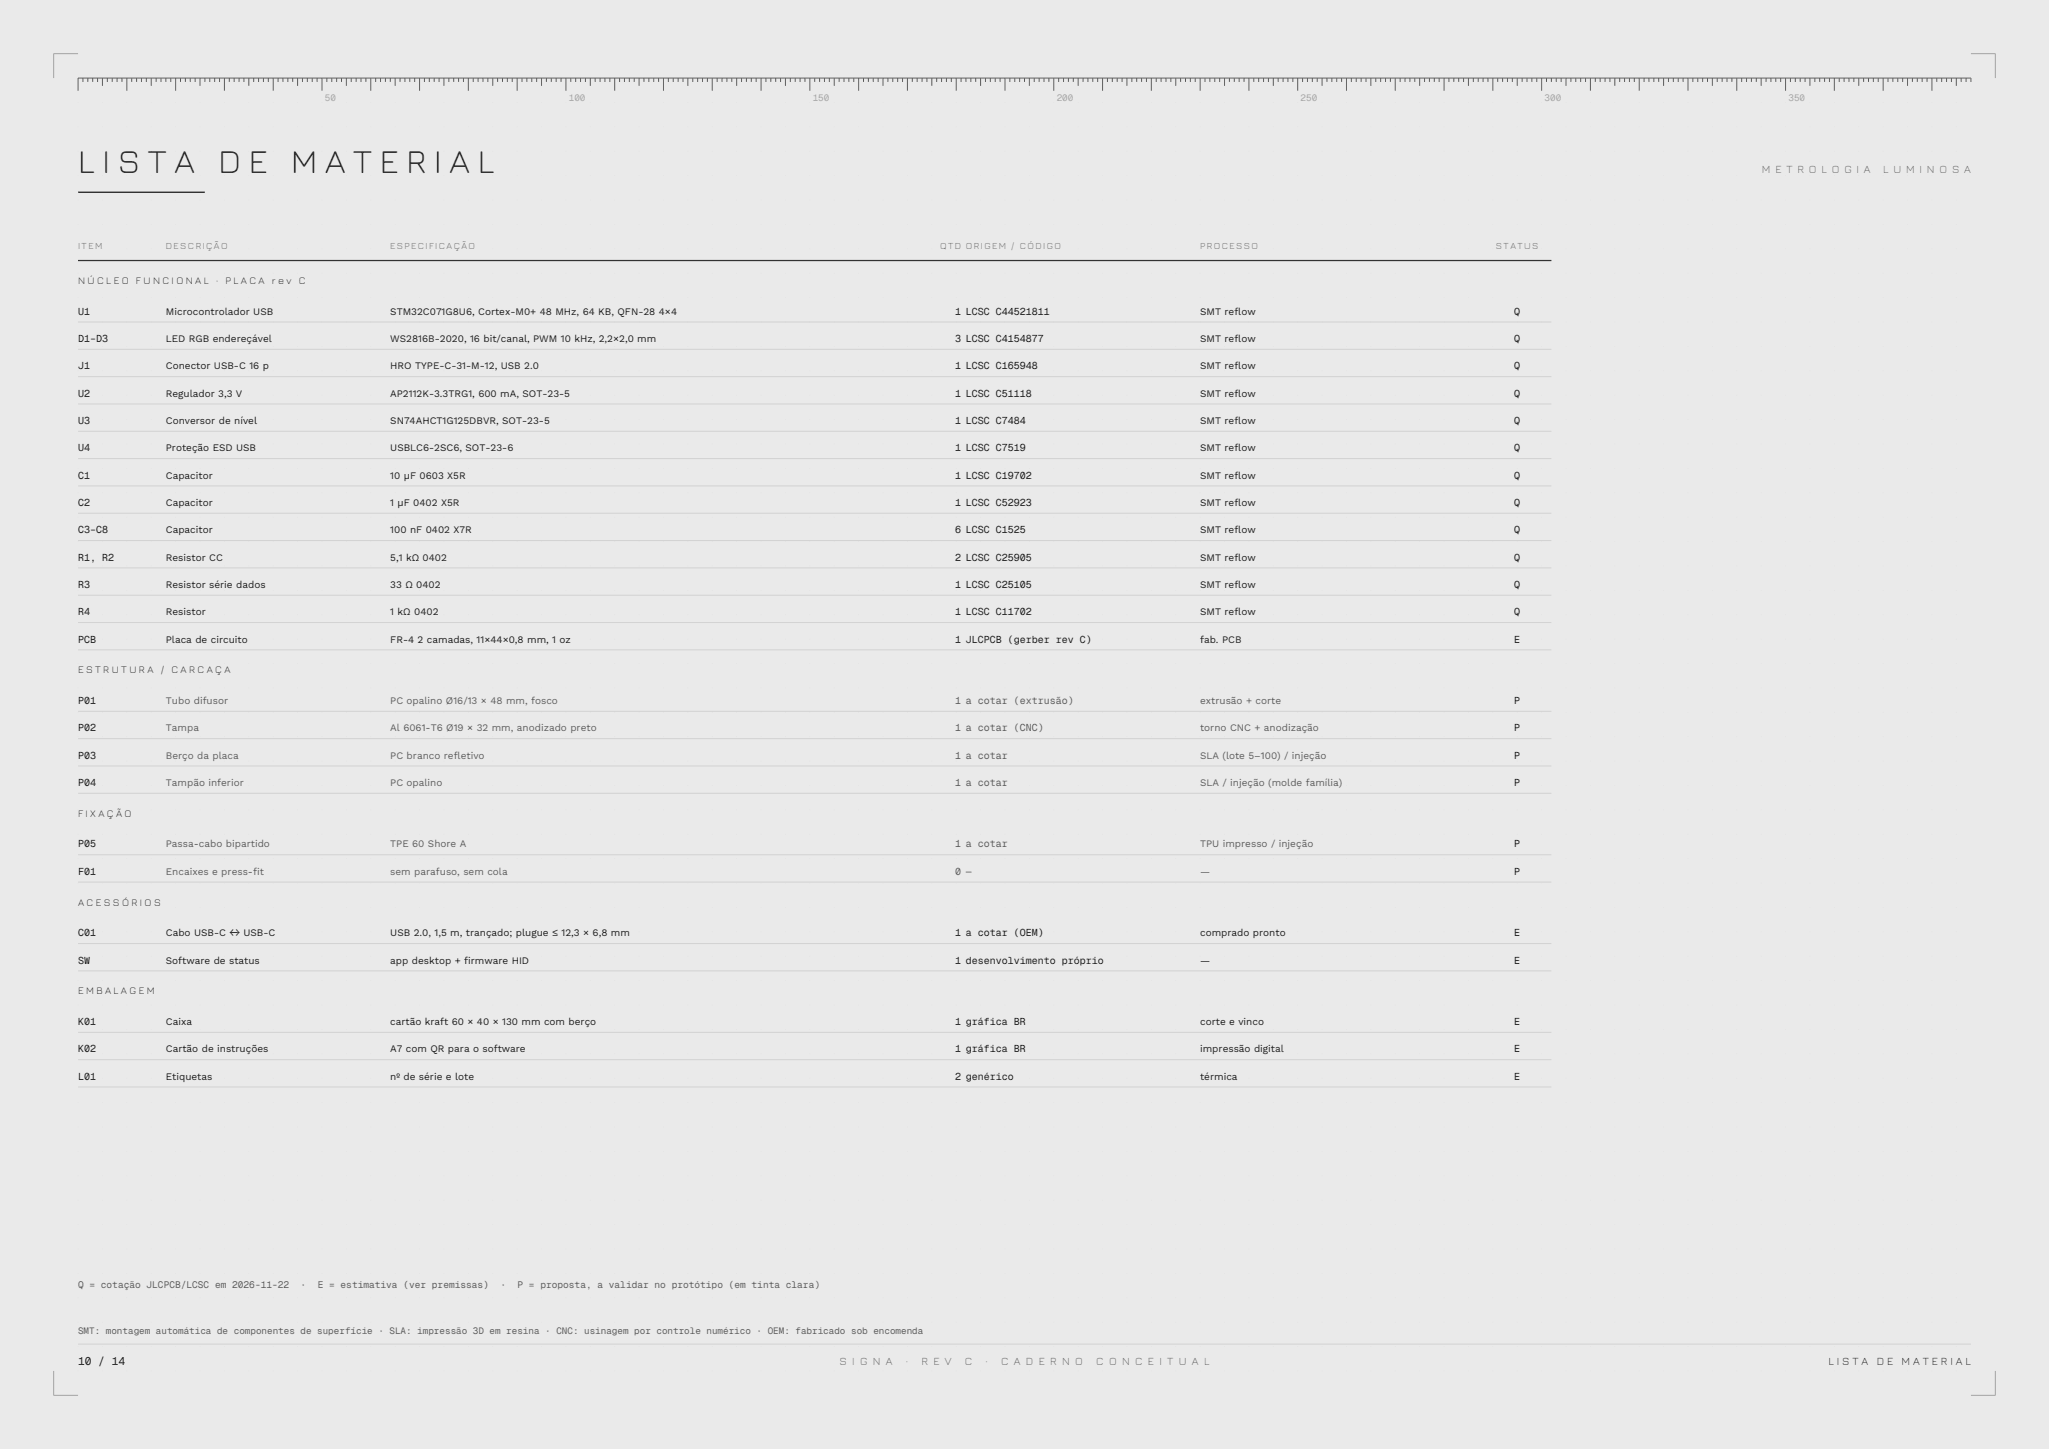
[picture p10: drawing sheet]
<svg xmlns="http://www.w3.org/2000/svg" width="420mm" height="297mm" viewBox="0 0 420 297" stroke-linecap="round" stroke-linejoin="round" font-family="sans-serif">
<defs><g id="words">
<text font-size="7" fill="#1b1e21" x="16" y="35.5">L I S T A D E M A T E R I A L</text>
<g font-size="2.3" fill="#5a5f64">
<text x="361.2" y="35.5">M E T R O L O G I A</text>
<text x="386" y="35.5">L U M I N O S A</text>
<text x="172.1" y="279.8">S I G N A</text>
<text x="185.7" y="279.8">·</text>
<text x="188.9" y="279.8">R E V</text>
<text x="197.8" y="279.8">C</text>
<text x="202" y="279.8">·</text>
<text x="205.2" y="279.8">C A D E R N O</text>
<text x="224.7" y="279.8">C O N C E I T U A L</text>
</g>
<g font-size="2.3" fill="#1b1e21">
<text x="16" y="279.8">10 / 14</text>
<text x="374.8" y="279.8">L I S T A</text>
<text x="384.7" y="279.8">D E</text>
<text x="389.8" y="279.8">M A T E R I A L</text>
</g>
<g font-size="2.1" fill="#1b1e21">
<text x="16" y="58.2">N Ú C L E O</text>
<text x="27.9" y="58.2">F U N C I O N A L</text>
<text x="46.2" y="58.2">P L A C A</text>
<text x="55.7" y="58.2">r e v</text>
<text x="61.2" y="58.2">C</text>
<text x="16" y="64.5">U1</text>
<text x="34" y="64.5">Microcontrolador USB</text>
<text x="80" y="64.5">STM32C071G8U6, Cortex-M0+ 48 MHz, 64 KB, QFN-28 4×4</text>
<text x="195.8" y="64.5">1 LCSC C44521811</text>
<text x="246" y="64.5">SMT reflow</text>
<text x="310.4" y="64.5">Q</text>
<text x="16" y="70.1">D1–D3</text>
<text x="34" y="70.1">LED RGB endereçável</text>
<text x="80" y="70.1">WS2816B-2020, 16 bit/canal, PWM 10 kHz, 2,2×2,0 mm</text>
<text x="195.8" y="70.1">3 LCSC C4154877</text>
<text x="246" y="70.1">SMT reflow</text>
<text x="310.4" y="70.1">Q</text>
<text x="16" y="75.7">J1</text>
<text x="34" y="75.7">Conector USB-C 16 p</text>
<text x="80" y="75.7">HRO TYPE-C-31-M-12, USB 2.0</text>
<text x="195.8" y="75.7">1 LCSC C165948</text>
<text x="246" y="75.7">SMT reflow</text>
<text x="310.4" y="75.7">Q</text>
<text x="16" y="81.3">U2</text>
<text x="34" y="81.3">Regulador 3,3 V</text>
<text x="80" y="81.3">AP2112K-3.3TRG1, 600 mA, SOT-23-5</text>
<text x="195.8" y="81.3">1 LCSC C51118</text>
<text x="246" y="81.3">SMT reflow</text>
<text x="310.4" y="81.3">Q</text>
<text x="16" y="86.9">U3</text>
<text x="34" y="86.9">Conversor de nível</text>
<text x="80" y="86.9">SN74AHCT1G125DBVR, SOT-23-5</text>
<text x="195.8" y="86.9">1 LCSC C7484</text>
<text x="246" y="86.9">SMT reflow</text>
<text x="310.4" y="86.9">Q</text>
<text x="16" y="92.5">U4</text>
<text x="34" y="92.5">Proteção ESD USB</text>
<text x="80" y="92.5">USBLC6-2SC6, SOT-23-6</text>
<text x="195.8" y="92.5">1 LCSC C7519</text>
<text x="246" y="92.5">SMT reflow</text>
<text x="310.4" y="92.5">Q</text>
<text x="16" y="98.1">C1</text>
<text x="34" y="98.1">Capacitor</text>
<text x="80" y="98.1">10 µF 0603 X5R</text>
<text x="195.8" y="98.1">1 LCSC C19702</text>
<text x="246" y="98.1">SMT reflow</text>
<text x="310.4" y="98.1">Q</text>
<text x="16" y="103.7">C2</text>
<text x="34" y="103.7">Capacitor</text>
<text x="80" y="103.7">1 µF 0402 X5R</text>
<text x="195.8" y="103.7">1 LCSC C52923</text>
<text x="246" y="103.7">SMT reflow</text>
<text x="310.4" y="103.7">Q</text>
<text x="16" y="109.3">C3–C8</text>
<text x="34" y="109.3">Capacitor</text>
<text x="80" y="109.3">100 nF 0402 X7R</text>
<text x="195.8" y="109.3">6 LCSC C1525</text>
<text x="246" y="109.3">SMT reflow</text>
<text x="310.4" y="109.3">Q</text>
<text x="16" y="114.9">R1, R2</text>
<text x="34" y="114.9">Resistor CC</text>
<text x="80" y="114.9">5,1 kΩ 0402</text>
<text x="195.8" y="114.9">2 LCSC C25905</text>
<text x="246" y="114.9">SMT reflow</text>
<text x="310.4" y="114.9">Q</text>
<text x="16" y="120.5">R3</text>
<text x="34" y="120.5">Resistor série dados</text>
<text x="80" y="120.5">33 Ω 0402</text>
<text x="195.8" y="120.5">1 LCSC C25105</text>
<text x="246" y="120.5">SMT reflow</text>
<text x="310.4" y="120.5">Q</text>
<text x="16" y="126.1">R4</text>
<text x="16" y="131.7">PCB</text>
<text x="34" y="126.1">Resistor</text>
<text x="34" y="131.7">Placa de circuito</text>
<text x="80" y="126.1">1 kΩ 0402</text>
<text x="80" y="131.7">FR-4 2 camadas, 11×44×0,8 mm, 1 oz</text>
<text x="195.8" y="126.1">1 LCSC C11702</text>
<text x="195.8" y="131.7">1 JLCPCB (gerber rev C)</text>
<text x="246" y="126.1">SMT reflow</text>
<text x="246" y="131.7">fab. PCB</text>
<text x="310.4" y="126.1">Q</text>
<text x="310.4" y="131.7">E</text>
<text x="16" y="138">E S T R U T U R A</text>
<text x="32.9" y="138">/</text>
<text x="35.2" y="138">C A R C A Ç A</text>
<text x="16" y="144.3">P01</text>
<text x="16" y="149.9">P02</text>
<text x="310.4" y="144.3">P</text>
<text x="310.4" y="149.9">P</text>
<text x="16" y="155.5">P03</text>
<text x="310.4" y="155.5">P</text>
<text x="16" y="161.1">P04</text>
<text x="310.4" y="161.1">P</text>
<text x="16" y="167.4">F I X A Ç Ã O</text>
<text x="16" y="173.7">P05</text>
<text x="310.4" y="173.7">P</text>
<text x="16" y="179.3">F01</text>
<text x="310.4" y="179.3">P</text>
<text x="16" y="185.6">A C E S S Ó R I O S</text>
<text x="16" y="191.9">C01</text>
<text x="34" y="191.9">Cabo USB-C ↔ USB-C</text>
<text x="80" y="191.9">USB 2.0, 1,5 m, trançado; plugue ≤ 12,3 × 6,8 mm</text>
<text x="195.8" y="191.9">1 a cotar (OEM)</text>
<text x="246" y="191.9">comprado pronto</text>
<text x="310.4" y="191.9">E</text>
<text x="16" y="197.5">SW</text>
<text x="34" y="197.5">Software de status</text>
<text x="80" y="197.5">app desktop + firmware HID</text>
<text x="195.8" y="197.5">1 desenvolvimento próprio</text>
<text x="246" y="197.5">—</text>
<text x="310.4" y="197.5">E</text>
<text x="16" y="203.8">E M B A L A G E M</text>
<text x="16" y="210.1">K01</text>
<text x="16" y="215.7">K02</text>
<text x="34" y="210.1">Caixa</text>
<text x="34" y="215.7">Cartão de instruções</text>
<text x="80" y="210.1">cartão kraft 60 × 40 × 130 mm com berço</text>
<text x="80" y="215.7">A7 com QR para o software</text>
<text x="195.8" y="210.1">1 gráfica BR</text>
<text x="195.8" y="215.7">1 gráfica BR</text>
<text x="246" y="210.1">corte e vinco</text>
<text x="246" y="215.7">impressão digital</text>
<text x="310.4" y="210.1">E</text>
<text x="310.4" y="215.7">E</text>
<text x="16" y="221.3">L01</text>
<text x="34" y="221.3">Etiquetas</text>
<text x="80" y="221.3">nº de série e lote</text>
<text x="195.8" y="221.3">2 genérico</text>
<text x="246" y="221.3">térmica</text>
<text x="310.4" y="221.3">E</text>
</g>
<g font-size="2.1" fill="#5a5f64">
<text x="34" y="144.3">Tubo difusor</text>
<text x="34" y="149.9">Tampa</text>
<text x="80" y="144.3">PC opalino Ø16/13 × 48 mm, fosco</text>
<text x="80" y="149.9">Al 6061-T6 Ø19 × 32 mm, anodizado preto</text>
<text x="195.8" y="144.3">1 a cotar (extrusão)</text>
<text x="195.8" y="149.9">1 a cotar (CNC)</text>
<text x="246" y="144.3">extrusão + corte</text>
<text x="246" y="149.9">torno CNC + anodização</text>
<text x="34" y="155.5">Berço da placa</text>
<text x="80" y="155.5">PC branco refletivo</text>
<text x="195.8" y="155.5">1 a cotar</text>
<text x="246" y="155.5">SLA (lote 5–100) / injeção</text>
<text x="34" y="161.1">Tampão inferior</text>
<text x="80" y="161.1">PC opalino</text>
<text x="195.8" y="161.1">1 a cotar</text>
<text x="246" y="161.1">SLA / injeção (molde família)</text>
<text x="34" y="173.7">Passa-cabo bipartido</text>
<text x="80" y="173.7">TPE 60 Shore A</text>
<text x="195.8" y="173.7">1 a cotar</text>
<text x="246" y="173.7">TPU impresso / injeção</text>
<text x="34" y="179.3">Encaixes e press-fit</text>
<text x="80" y="179.3">sem parafuso, sem cola</text>
<text x="195.8" y="179.3">0 —</text>
<text x="246" y="179.3">—</text>
</g>
<g font-size="1.9" fill="#a9a79f">
<text x="66.6" y="20.6">50</text>
<text x="116.6" y="20.6">100</text>
<text x="166.6" y="20.6">150</text>
<text x="216.6" y="20.6">200</text>
<text x="266.6" y="20.6">250</text>
<text x="316.6" y="20.6">300</text>
<text x="366.6" y="20.6">350</text>
</g>
<g font-size="1.9" fill="#5a5f64">
<text x="16" y="51">ITEM</text>
<text x="34" y="51">DESCRIÇÃO</text>
<text x="80" y="51">ESPECIFICAÇÃO</text>
<text x="192.7" y="51">QTD ORIGEM / CÓDIGO</text>
<text x="246" y="51">PROCESSO</text>
<text x="306.6" y="51">STATUS</text>
<text x="16" y="264">Q = cotação JLCPCB/LCSC em 2026-11-22</text>
<text x="61.6" y="264">·</text>
<text x="65.1" y="264">E = estimativa (ver premissas)</text>
<text x="102.6" y="264">·</text>
<text x="106.1" y="264">P = proposta, a validar no protótipo (em tinta clara)</text>
<text x="16" y="273.4">SMT: montagem automática de componentes de superfície · SLA: impressão 3D em resina · CNC: usinagem por controle numérico · OEM: fabricado sob encomenda</text>
</g>
</g></defs>
<path d="M0 0h420v297h-420z" fill-rule="evenodd" fill="#eeeae2"/>
<g fill="#e2ded5">
<circle cx="16" cy="281" r=".07"/>
<circle cx="16" cy="276" r=".07"/>
<circle cx="16" cy="271" r=".07"/>
<circle cx="16" cy="266" r=".07"/>
<circle cx="16" cy="261" r=".07"/>
<circle cx="16" cy="256" r=".07"/>
<circle cx="16" cy="251" r=".07"/>
<circle cx="16" cy="246" r=".07"/>
<circle cx="16" cy="241" r=".07"/>
<circle cx="16" cy="236" r=".07"/>
<circle cx="16" cy="231" r=".07"/>
<circle cx="16" cy="226" r=".07"/>
<circle cx="16" cy="221" r=".07"/>
<circle cx="16" cy="216" r=".07"/>
<circle cx="16" cy="211" r=".07"/>
<circle cx="16" cy="206" r=".07"/>
<circle cx="16" cy="201" r=".07"/>
<circle cx="16" cy="196" r=".07"/>
<circle cx="16" cy="191" r=".07"/>
<circle cx="16" cy="186" r=".07"/>
<circle cx="16" cy="181" r=".07"/>
<circle cx="16" cy="176" r=".07"/>
<circle cx="16" cy="171" r=".07"/>
<circle cx="16" cy="166" r=".07"/>
<circle cx="16" cy="161" r=".07"/>
<circle cx="16" cy="156" r=".07"/>
<circle cx="16" cy="151" r=".07"/>
<circle cx="16" cy="146" r=".07"/>
<circle cx="16" cy="141" r=".07"/>
<circle cx="16" cy="136" r=".07"/>
<circle cx="16" cy="131" r=".07"/>
<circle cx="16" cy="126" r=".07"/>
<circle cx="16" cy="121" r=".07"/>
<circle cx="16" cy="116" r=".07"/>
<circle cx="16" cy="111" r=".07"/>
<circle cx="16" cy="106" r=".07"/>
<circle cx="16" cy="101" r=".07"/>
<circle cx="16" cy="96" r=".07"/>
<circle cx="16" cy="91" r=".07"/>
<circle cx="16" cy="86" r=".07"/>
<circle cx="16" cy="81" r=".07"/>
<circle cx="16" cy="76" r=".07"/>
<circle cx="16" cy="71" r=".07"/>
<circle cx="16" cy="66" r=".07"/>
<circle cx="16" cy="61" r=".07"/>
<circle cx="16" cy="56" r=".07"/>
<circle cx="16" cy="51" r=".07"/>
<circle cx="16" cy="46" r=".07"/>
<circle cx="16" cy="41" r=".07"/>
<circle cx="16" cy="36" r=".07"/>
<circle cx="16" cy="31" r=".07"/>
<circle cx="16" cy="26" r=".07"/>
<circle cx="16" cy="21" r=".07"/>
<circle cx="16" cy="16" r=".07"/>
<circle cx="21" cy="281" r=".07"/>
<circle cx="21" cy="276" r=".07"/>
<circle cx="21" cy="271" r=".07"/>
<circle cx="21" cy="266" r=".07"/>
<circle cx="21" cy="261" r=".07"/>
<circle cx="21" cy="256" r=".07"/>
<circle cx="21" cy="251" r=".07"/>
<circle cx="21" cy="246" r=".07"/>
<circle cx="21" cy="241" r=".07"/>
<circle cx="21" cy="236" r=".07"/>
<circle cx="21" cy="231" r=".07"/>
<circle cx="21" cy="226" r=".07"/>
<circle cx="21" cy="221" r=".07"/>
<circle cx="21" cy="216" r=".07"/>
<circle cx="21" cy="211" r=".07"/>
<circle cx="21" cy="206" r=".07"/>
<circle cx="21" cy="201" r=".07"/>
<circle cx="21" cy="196" r=".07"/>
<circle cx="21" cy="191" r=".07"/>
<circle cx="21" cy="186" r=".07"/>
<circle cx="21" cy="181" r=".07"/>
<circle cx="21" cy="176" r=".07"/>
<circle cx="21" cy="171" r=".07"/>
<circle cx="21" cy="166" r=".07"/>
<circle cx="21" cy="161" r=".07"/>
<circle cx="21" cy="156" r=".07"/>
<circle cx="21" cy="151" r=".07"/>
<circle cx="21" cy="146" r=".07"/>
<circle cx="21" cy="141" r=".07"/>
<circle cx="21" cy="136" r=".07"/>
<circle cx="21" cy="131" r=".07"/>
<circle cx="21" cy="126" r=".07"/>
<circle cx="21" cy="121" r=".07"/>
<circle cx="21" cy="116" r=".07"/>
<circle cx="21" cy="111" r=".07"/>
<circle cx="21" cy="106" r=".07"/>
<circle cx="21" cy="101" r=".07"/>
<circle cx="21" cy="96" r=".07"/>
<circle cx="21" cy="91" r=".07"/>
<circle cx="21" cy="86" r=".07"/>
<circle cx="21" cy="81" r=".07"/>
<circle cx="21" cy="76" r=".07"/>
<circle cx="21" cy="71" r=".07"/>
<circle cx="21" cy="66" r=".07"/>
<circle cx="21" cy="61" r=".07"/>
<circle cx="21" cy="56" r=".07"/>
<circle cx="21" cy="51" r=".07"/>
<circle cx="21" cy="46" r=".07"/>
<circle cx="21" cy="41" r=".07"/>
<circle cx="21" cy="36" r=".07"/>
<circle cx="21" cy="31" r=".07"/>
<circle cx="21" cy="26" r=".07"/>
<circle cx="21" cy="21" r=".07"/>
<circle cx="21" cy="16" r=".07"/>
<circle cx="26" cy="281" r=".07"/>
<circle cx="26" cy="276" r=".07"/>
<circle cx="26" cy="271" r=".07"/>
<circle cx="26" cy="266" r=".07"/>
<circle cx="26" cy="261" r=".07"/>
<circle cx="26" cy="256" r=".07"/>
<circle cx="26" cy="251" r=".07"/>
<circle cx="26" cy="246" r=".07"/>
<circle cx="26" cy="241" r=".07"/>
<circle cx="26" cy="236" r=".07"/>
<circle cx="26" cy="231" r=".07"/>
<circle cx="26" cy="226" r=".07"/>
<circle cx="26" cy="221" r=".07"/>
<circle cx="26" cy="216" r=".07"/>
<circle cx="26" cy="211" r=".07"/>
<circle cx="26" cy="206" r=".07"/>
<circle cx="26" cy="201" r=".07"/>
<circle cx="26" cy="196" r=".07"/>
<circle cx="26" cy="191" r=".07"/>
<circle cx="26" cy="186" r=".07"/>
<circle cx="26" cy="181" r=".07"/>
<circle cx="26" cy="176" r=".07"/>
<circle cx="26" cy="171" r=".07"/>
<circle cx="26" cy="166" r=".07"/>
<circle cx="26" cy="161" r=".07"/>
<circle cx="26" cy="156" r=".07"/>
<circle cx="26" cy="151" r=".07"/>
<circle cx="26" cy="146" r=".07"/>
<circle cx="26" cy="141" r=".07"/>
<circle cx="26" cy="136" r=".07"/>
<circle cx="26" cy="131" r=".07"/>
<circle cx="26" cy="126" r=".07"/>
<circle cx="26" cy="121" r=".07"/>
<circle cx="26" cy="116" r=".07"/>
<circle cx="26" cy="111" r=".07"/>
<circle cx="26" cy="106" r=".07"/>
<circle cx="26" cy="101" r=".07"/>
<circle cx="26" cy="96" r=".07"/>
<circle cx="26" cy="91" r=".07"/>
<circle cx="26" cy="86" r=".07"/>
<circle cx="26" cy="81" r=".07"/>
<circle cx="26" cy="76" r=".07"/>
<circle cx="26" cy="71" r=".07"/>
<circle cx="26" cy="66" r=".07"/>
<circle cx="26" cy="61" r=".07"/>
<circle cx="26" cy="56" r=".07"/>
<circle cx="26" cy="51" r=".07"/>
<circle cx="26" cy="46" r=".07"/>
<circle cx="26" cy="41" r=".07"/>
<circle cx="26" cy="36" r=".07"/>
<circle cx="26" cy="31" r=".07"/>
<circle cx="26" cy="26" r=".07"/>
<circle cx="26" cy="21" r=".07"/>
<circle cx="26" cy="16" r=".07"/>
<circle cx="31" cy="281" r=".07"/>
<circle cx="31" cy="276" r=".07"/>
<circle cx="31" cy="271" r=".07"/>
<circle cx="31" cy="266" r=".07"/>
<circle cx="31" cy="261" r=".07"/>
<circle cx="31" cy="256" r=".07"/>
<circle cx="31" cy="251" r=".07"/>
<circle cx="31" cy="246" r=".07"/>
<circle cx="31" cy="241" r=".07"/>
<circle cx="31" cy="236" r=".07"/>
<circle cx="31" cy="231" r=".07"/>
<circle cx="31" cy="226" r=".07"/>
<circle cx="31" cy="221" r=".07"/>
<circle cx="31" cy="216" r=".07"/>
<circle cx="31" cy="211" r=".07"/>
<circle cx="31" cy="206" r=".07"/>
<circle cx="31" cy="201" r=".07"/>
<circle cx="31" cy="196" r=".07"/>
<circle cx="31" cy="191" r=".07"/>
<circle cx="31" cy="186" r=".07"/>
<circle cx="31" cy="181" r=".07"/>
<circle cx="31" cy="176" r=".07"/>
<circle cx="31" cy="171" r=".07"/>
<circle cx="31" cy="166" r=".07"/>
<circle cx="31" cy="161" r=".07"/>
<circle cx="31" cy="156" r=".07"/>
<circle cx="31" cy="151" r=".07"/>
<circle cx="31" cy="146" r=".07"/>
<circle cx="31" cy="141" r=".07"/>
<circle cx="31" cy="136" r=".07"/>
<circle cx="31" cy="131" r=".07"/>
<circle cx="31" cy="126" r=".07"/>
<circle cx="31" cy="121" r=".07"/>
<circle cx="31" cy="116" r=".07"/>
<circle cx="31" cy="111" r=".07"/>
<circle cx="31" cy="106" r=".07"/>
<circle cx="31" cy="101" r=".07"/>
<circle cx="31" cy="96" r=".07"/>
<circle cx="31" cy="91" r=".07"/>
<circle cx="31" cy="86" r=".07"/>
<circle cx="31" cy="81" r=".07"/>
<circle cx="31" cy="76" r=".07"/>
<circle cx="31" cy="71" r=".07"/>
<circle cx="31" cy="66" r=".07"/>
<circle cx="31" cy="61" r=".07"/>
<circle cx="31" cy="56" r=".07"/>
<circle cx="31" cy="51" r=".07"/>
<circle cx="31" cy="46" r=".07"/>
<circle cx="31" cy="41" r=".07"/>
<circle cx="31" cy="36" r=".07"/>
<circle cx="31" cy="31" r=".07"/>
<circle cx="31" cy="26" r=".07"/>
<circle cx="31" cy="21" r=".07"/>
<circle cx="31" cy="16" r=".07"/>
<circle cx="36" cy="281" r=".07"/>
<circle cx="36" cy="276" r=".07"/>
<circle cx="36" cy="271" r=".07"/>
<circle cx="36" cy="266" r=".07"/>
<circle cx="36" cy="261" r=".07"/>
<circle cx="36" cy="256" r=".07"/>
<circle cx="36" cy="251" r=".07"/>
<circle cx="36" cy="246" r=".07"/>
<circle cx="36" cy="241" r=".07"/>
<circle cx="36" cy="236" r=".07"/>
<circle cx="36" cy="231" r=".07"/>
<circle cx="36" cy="226" r=".07"/>
<circle cx="36" cy="221" r=".07"/>
<circle cx="36" cy="216" r=".07"/>
<circle cx="36" cy="211" r=".07"/>
<circle cx="36" cy="206" r=".07"/>
<circle cx="36" cy="201" r=".07"/>
<circle cx="36" cy="196" r=".07"/>
<circle cx="36" cy="191" r=".07"/>
<circle cx="36" cy="186" r=".07"/>
<circle cx="36" cy="181" r=".07"/>
<circle cx="36" cy="176" r=".07"/>
<circle cx="36" cy="171" r=".07"/>
<circle cx="36" cy="166" r=".07"/>
<circle cx="36" cy="161" r=".07"/>
<circle cx="36" cy="156" r=".07"/>
<circle cx="36" cy="151" r=".07"/>
<circle cx="36" cy="146" r=".07"/>
<circle cx="36" cy="141" r=".07"/>
<circle cx="36" cy="136" r=".07"/>
<circle cx="36" cy="131" r=".07"/>
<circle cx="36" cy="126" r=".07"/>
<circle cx="36" cy="121" r=".07"/>
<circle cx="36" cy="116" r=".07"/>
<circle cx="36" cy="111" r=".07"/>
<circle cx="36" cy="106" r=".07"/>
<circle cx="36" cy="101" r=".07"/>
<circle cx="36" cy="96" r=".07"/>
<circle cx="36" cy="91" r=".07"/>
<circle cx="36" cy="86" r=".07"/>
<circle cx="36" cy="81" r=".07"/>
<circle cx="36" cy="76" r=".07"/>
<circle cx="36" cy="71" r=".07"/>
<circle cx="36" cy="66" r=".07"/>
<circle cx="36" cy="61" r=".07"/>
<circle cx="36" cy="56" r=".07"/>
<circle cx="36" cy="51" r=".07"/>
<circle cx="36" cy="46" r=".07"/>
<circle cx="36" cy="41" r=".07"/>
<circle cx="36" cy="36" r=".07"/>
<circle cx="36" cy="31" r=".07"/>
<circle cx="36" cy="26" r=".07"/>
<circle cx="36" cy="21" r=".07"/>
<circle cx="36" cy="16" r=".07"/>
<circle cx="41" cy="281" r=".07"/>
<circle cx="41" cy="276" r=".07"/>
<circle cx="41" cy="271" r=".07"/>
<circle cx="41" cy="266" r=".07"/>
<circle cx="41" cy="261" r=".07"/>
<circle cx="41" cy="256" r=".07"/>
<circle cx="41" cy="251" r=".07"/>
<circle cx="41" cy="246" r=".07"/>
<circle cx="41" cy="241" r=".07"/>
<circle cx="41" cy="236" r=".07"/>
<circle cx="41" cy="231" r=".07"/>
<circle cx="41" cy="226" r=".07"/>
<circle cx="41" cy="221" r=".07"/>
<circle cx="41" cy="216" r=".07"/>
<circle cx="41" cy="211" r=".07"/>
<circle cx="41" cy="206" r=".07"/>
<circle cx="41" cy="201" r=".07"/>
<circle cx="41" cy="196" r=".07"/>
<circle cx="41" cy="191" r=".07"/>
<circle cx="41" cy="186" r=".07"/>
<circle cx="41" cy="181" r=".07"/>
<circle cx="41" cy="176" r=".07"/>
<circle cx="41" cy="171" r=".07"/>
<circle cx="41" cy="166" r=".07"/>
<circle cx="41" cy="161" r=".07"/>
<circle cx="41" cy="156" r=".07"/>
<circle cx="41" cy="151" r=".07"/>
<circle cx="41" cy="146" r=".07"/>
<circle cx="41" cy="141" r=".07"/>
<circle cx="41" cy="136" r=".07"/>
<circle cx="41" cy="131" r=".07"/>
<circle cx="41" cy="126" r=".07"/>
<circle cx="41" cy="121" r=".07"/>
<circle cx="41" cy="116" r=".07"/>
<circle cx="41" cy="111" r=".07"/>
<circle cx="41" cy="106" r=".07"/>
<circle cx="41" cy="101" r=".07"/>
<circle cx="41" cy="96" r=".07"/>
<circle cx="41" cy="91" r=".07"/>
<circle cx="41" cy="86" r=".07"/>
<circle cx="41" cy="81" r=".07"/>
<circle cx="41" cy="76" r=".07"/>
<circle cx="41" cy="71" r=".07"/>
<circle cx="41" cy="66" r=".07"/>
<circle cx="41" cy="61" r=".07"/>
<circle cx="41" cy="56" r=".07"/>
<circle cx="41" cy="51" r=".07"/>
<circle cx="41" cy="46" r=".07"/>
<circle cx="41" cy="41" r=".07"/>
<circle cx="41" cy="36" r=".07"/>
<circle cx="41" cy="31" r=".07"/>
<circle cx="41" cy="26" r=".07"/>
<circle cx="41" cy="21" r=".07"/>
<circle cx="41" cy="16" r=".07"/>
<circle cx="46" cy="281" r=".07"/>
<circle cx="46" cy="276" r=".07"/>
<circle cx="46" cy="271" r=".07"/>
<circle cx="46" cy="266" r=".07"/>
<circle cx="46" cy="261" r=".07"/>
<circle cx="46" cy="256" r=".07"/>
<circle cx="46" cy="251" r=".07"/>
<circle cx="46" cy="246" r=".07"/>
<circle cx="46" cy="241" r=".07"/>
<circle cx="46" cy="236" r=".07"/>
<circle cx="46" cy="231" r=".07"/>
<circle cx="46" cy="226" r=".07"/>
<circle cx="46" cy="221" r=".07"/>
<circle cx="46" cy="216" r=".07"/>
<circle cx="46" cy="211" r=".07"/>
<circle cx="46" cy="206" r=".07"/>
<circle cx="46" cy="201" r=".07"/>
<circle cx="46" cy="196" r=".07"/>
<circle cx="46" cy="191" r=".07"/>
<circle cx="46" cy="186" r=".07"/>
<circle cx="46" cy="181" r=".07"/>
<circle cx="46" cy="176" r=".07"/>
<circle cx="46" cy="171" r=".07"/>
<circle cx="46" cy="166" r=".07"/>
<circle cx="46" cy="161" r=".07"/>
<circle cx="46" cy="156" r=".07"/>
<circle cx="46" cy="151" r=".07"/>
<circle cx="46" cy="146" r=".07"/>
<circle cx="46" cy="141" r=".07"/>
<circle cx="46" cy="136" r=".07"/>
<circle cx="46" cy="131" r=".07"/>
<circle cx="46" cy="126" r=".07"/>
<circle cx="46" cy="121" r=".07"/>
<circle cx="46" cy="116" r=".07"/>
<circle cx="46" cy="111" r=".07"/>
<circle cx="46" cy="106" r=".07"/>
<circle cx="46" cy="101" r=".07"/>
<circle cx="46" cy="96" r=".07"/>
<circle cx="46" cy="91" r=".07"/>
<circle cx="46" cy="86" r=".07"/>
<circle cx="46" cy="81" r=".07"/>
<circle cx="46" cy="76" r=".07"/>
<circle cx="46" cy="71" r=".07"/>
<circle cx="46" cy="66" r=".07"/>
<circle cx="46" cy="61" r=".07"/>
<circle cx="46" cy="56" r=".07"/>
<circle cx="46" cy="51" r=".07"/>
<circle cx="46" cy="46" r=".07"/>
<circle cx="46" cy="41" r=".07"/>
<circle cx="46" cy="36" r=".07"/>
<circle cx="46" cy="31" r=".07"/>
<circle cx="46" cy="26" r=".07"/>
<circle cx="46" cy="21" r=".07"/>
<circle cx="46" cy="16" r=".07"/>
<circle cx="51" cy="281" r=".07"/>
<circle cx="51" cy="276" r=".07"/>
<circle cx="51" cy="271" r=".07"/>
<circle cx="51" cy="266" r=".07"/>
<circle cx="51" cy="261" r=".07"/>
<circle cx="51" cy="256" r=".07"/>
<circle cx="51" cy="251" r=".07"/>
<circle cx="51" cy="246" r=".07"/>
<circle cx="51" cy="241" r=".07"/>
<circle cx="51" cy="236" r=".07"/>
<circle cx="51" cy="231" r=".07"/>
<circle cx="51" cy="226" r=".07"/>
<circle cx="51" cy="221" r=".07"/>
<circle cx="51" cy="216" r=".07"/>
<circle cx="51" cy="211" r=".07"/>
<circle cx="51" cy="206" r=".07"/>
<circle cx="51" cy="201" r=".07"/>
<circle cx="51" cy="196" r=".07"/>
<circle cx="51" cy="191" r=".07"/>
<circle cx="51" cy="186" r=".07"/>
<circle cx="51" cy="181" r=".07"/>
<circle cx="51" cy="176" r=".07"/>
<circle cx="51" cy="171" r=".07"/>
<circle cx="51" cy="166" r=".07"/>
<circle cx="51" cy="161" r=".07"/>
<circle cx="51" cy="156" r=".07"/>
<circle cx="51" cy="151" r=".07"/>
<circle cx="51" cy="146" r=".07"/>
<circle cx="51" cy="141" r=".07"/>
<circle cx="51" cy="136" r=".07"/>
<circle cx="51" cy="131" r=".07"/>
<circle cx="51" cy="126" r=".07"/>
<circle cx="51" cy="121" r=".07"/>
<circle cx="51" cy="116" r=".07"/>
<circle cx="51" cy="111" r=".07"/>
<circle cx="51" cy="106" r=".07"/>
<circle cx="51" cy="101" r=".07"/>
<circle cx="51" cy="96" r=".07"/>
<circle cx="51" cy="91" r=".07"/>
<circle cx="51" cy="86" r=".07"/>
<circle cx="51" cy="81" r=".07"/>
<circle cx="51" cy="76" r=".07"/>
<circle cx="51" cy="71" r=".07"/>
<circle cx="51" cy="66" r=".07"/>
<circle cx="51" cy="61" r=".07"/>
<circle cx="51" cy="56" r=".07"/>
<circle cx="51" cy="51" r=".07"/>
<circle cx="51" cy="46" r=".07"/>
<circle cx="51" cy="41" r=".07"/>
<circle cx="51" cy="36" r=".07"/>
<circle cx="51" cy="31" r=".07"/>
<circle cx="51" cy="26" r=".07"/>
<circle cx="51" cy="21" r=".07"/>
<circle cx="51" cy="16" r=".07"/>
<circle cx="56" cy="281" r=".07"/>
<circle cx="56" cy="276" r=".07"/>
<circle cx="56" cy="271" r=".07"/>
<circle cx="56" cy="266" r=".07"/>
<circle cx="56" cy="261" r=".07"/>
<circle cx="56" cy="256" r=".07"/>
<circle cx="56" cy="251" r=".07"/>
<circle cx="56" cy="246" r=".07"/>
<circle cx="56" cy="241" r=".07"/>
<circle cx="56" cy="236" r=".07"/>
<circle cx="56" cy="231" r=".07"/>
<circle cx="56" cy="226" r=".07"/>
<circle cx="56" cy="221" r=".07"/>
<circle cx="56" cy="216" r=".07"/>
<circle cx="56" cy="211" r=".07"/>
<circle cx="56" cy="206" r=".07"/>
<circle cx="56" cy="201" r=".07"/>
<circle cx="56" cy="196" r=".07"/>
<circle cx="56" cy="191" r=".07"/>
<circle cx="56" cy="186" r=".07"/>
<circle cx="56" cy="181" r=".07"/>
<circle cx="56" cy="176" r=".07"/>
<circle cx="56" cy="171" r=".07"/>
<circle cx="56" cy="166" r=".07"/>
<circle cx="56" cy="161" r=".07"/>
<circle cx="56" cy="156" r=".07"/>
<circle cx="56" cy="151" r=".07"/>
<circle cx="56" cy="146" r=".07"/>
<circle cx="56" cy="141" r=".07"/>
<circle cx="56" cy="136" r=".07"/>
<circle cx="56" cy="131" r=".07"/>
<circle cx="56" cy="126" r=".07"/>
<circle cx="56" cy="121" r=".07"/>
<circle cx="56" cy="116" r=".07"/>
<circle cx="56" cy="111" r=".07"/>
<circle cx="56" cy="106" r=".07"/>
<circle cx="56" cy="101" r=".07"/>
<circle cx="56" cy="96" r=".07"/>
<circle cx="56" cy="91" r=".07"/>
<circle cx="56" cy="86" r=".07"/>
<circle cx="56" cy="81" r=".07"/>
<circle cx="56" cy="76" r=".07"/>
<circle cx="56" cy="71" r=".07"/>
<circle cx="56" cy="66" r=".07"/>
<circle cx="56" cy="61" r=".07"/>
<circle cx="56" cy="56" r=".07"/>
<circle cx="56" cy="51" r=".07"/>
<circle cx="56" cy="46" r=".07"/>
<circle cx="56" cy="41" r=".07"/>
<circle cx="56" cy="36" r=".07"/>
<circle cx="56" cy="31" r=".07"/>
<circle cx="56" cy="26" r=".07"/>
<circle cx="56" cy="21" r=".07"/>
<circle cx="56" cy="16" r=".07"/>
<circle cx="61" cy="281" r=".07"/>
<circle cx="61" cy="276" r=".07"/>
<circle cx="61" cy="271" r=".07"/>
<circle cx="61" cy="266" r=".07"/>
<circle cx="61" cy="261" r=".07"/>
<circle cx="61" cy="256" r=".07"/>
<circle cx="61" cy="251" r=".07"/>
<circle cx="61" cy="246" r=".07"/>
<circle cx="61" cy="241" r=".07"/>
<circle cx="61" cy="236" r=".07"/>
<circle cx="61" cy="231" r=".07"/>
<circle cx="61" cy="226" r=".07"/>
<circle cx="61" cy="221" r=".07"/>
<circle cx="61" cy="216" r=".07"/>
<circle cx="61" cy="211" r=".07"/>
<circle cx="61" cy="206" r=".07"/>
<circle cx="61" cy="201" r=".07"/>
<circle cx="61" cy="196" r=".07"/>
<circle cx="61" cy="191" r=".07"/>
<circle cx="61" cy="186" r=".07"/>
<circle cx="61" cy="181" r=".07"/>
<circle cx="61" cy="176" r=".07"/>
<circle cx="61" cy="171" r=".07"/>
<circle cx="61" cy="166" r=".07"/>
<circle cx="61" cy="161" r=".07"/>
<circle cx="61" cy="156" r=".07"/>
<circle cx="61" cy="151" r=".07"/>
<circle cx="61" cy="146" r=".07"/>
<circle cx="61" cy="141" r=".07"/>
<circle cx="61" cy="136" r=".07"/>
<circle cx="61" cy="131" r=".07"/>
<circle cx="61" cy="126" r=".07"/>
<circle cx="61" cy="121" r=".07"/>
<circle cx="61" cy="116" r=".07"/>
<circle cx="61" cy="111" r=".07"/>
<circle cx="61" cy="106" r=".07"/>
<circle cx="61" cy="101" r=".07"/>
<circle cx="61" cy="96" r=".07"/>
<circle cx="61" cy="91" r=".07"/>
<circle cx="61" cy="86" r=".07"/>
<circle cx="61" cy="81" r=".07"/>
<circle cx="61" cy="76" r=".07"/>
<circle cx="61" cy="71" r=".07"/>
<circle cx="61" cy="66" r=".07"/>
<circle cx="61" cy="61" r=".07"/>
<circle cx="61" cy="56" r=".07"/>
<circle cx="61" cy="51" r=".07"/>
<circle cx="61" cy="46" r=".07"/>
<circle cx="61" cy="41" r=".07"/>
<circle cx="61" cy="36" r=".07"/>
<circle cx="61" cy="31" r=".07"/>
<circle cx="61" cy="26" r=".07"/>
<circle cx="61" cy="21" r=".07"/>
<circle cx="61" cy="16" r=".07"/>
<circle cx="66" cy="281" r=".07"/>
<circle cx="66" cy="276" r=".07"/>
<circle cx="66" cy="271" r=".07"/>
<circle cx="66" cy="266" r=".07"/>
<circle cx="66" cy="261" r=".07"/>
<circle cx="66" cy="256" r=".07"/>
<circle cx="66" cy="251" r=".07"/>
<circle cx="66" cy="246" r=".07"/>
<circle cx="66" cy="241" r=".07"/>
<circle cx="66" cy="236" r=".07"/>
<circle cx="66" cy="231" r=".07"/>
<circle cx="66" cy="226" r=".07"/>
<circle cx="66" cy="221" r=".07"/>
<circle cx="66" cy="216" r=".07"/>
<circle cx="66" cy="211" r=".07"/>
<circle cx="66" cy="206" r=".07"/>
<circle cx="66" cy="201" r=".07"/>
<circle cx="66" cy="196" r=".07"/>
<circle cx="66" cy="191" r=".07"/>
<circle cx="66" cy="186" r=".07"/>
<circle cx="66" cy="181" r=".07"/>
<circle cx="66" cy="176" r=".07"/>
<circle cx="66" cy="171" r=".07"/>
<circle cx="66" cy="166" r=".07"/>
<circle cx="66" cy="161" r=".07"/>
<circle cx="66" cy="156" r=".07"/>
<circle cx="66" cy="151" r=".07"/>
<circle cx="66" cy="146" r=".07"/>
<circle cx="66" cy="141" r=".07"/>
<circle cx="66" cy="136" r=".07"/>
<circle cx="66" cy="131" r=".07"/>
<circle cx="66" cy="126" r=".07"/>
<circle cx="66" cy="121" r=".07"/>
<circle cx="66" cy="116" r=".07"/>
<circle cx="66" cy="111" r=".07"/>
<circle cx="66" cy="106" r=".07"/>
<circle cx="66" cy="101" r=".07"/>
<circle cx="66" cy="96" r=".07"/>
<circle cx="66" cy="91" r=".07"/>
<circle cx="66" cy="86" r=".07"/>
<circle cx="66" cy="81" r=".07"/>
<circle cx="66" cy="76" r=".07"/>
<circle cx="66" cy="71" r=".07"/>
<circle cx="66" cy="66" r=".07"/>
<circle cx="66" cy="61" r=".07"/>
<circle cx="66" cy="56" r=".07"/>
<circle cx="66" cy="51" r=".07"/>
<circle cx="66" cy="46" r=".07"/>
<circle cx="66" cy="41" r=".07"/>
<circle cx="66" cy="36" r=".07"/>
<circle cx="66" cy="31" r=".07"/>
<circle cx="66" cy="26" r=".07"/>
<circle cx="66" cy="21" r=".07"/>
<circle cx="66" cy="16" r=".07"/>
<circle cx="71" cy="281" r=".07"/>
<circle cx="71" cy="276" r=".07"/>
<circle cx="71" cy="271" r=".07"/>
<circle cx="71" cy="266" r=".07"/>
<circle cx="71" cy="261" r=".07"/>
<circle cx="71" cy="256" r=".07"/>
<circle cx="71" cy="251" r=".07"/>
<circle cx="71" cy="246" r=".07"/>
<circle cx="71" cy="241" r=".07"/>
<circle cx="71" cy="236" r=".07"/>
<circle cx="71" cy="231" r=".07"/>
<circle cx="71" cy="226" r=".07"/>
<circle cx="71" cy="221" r=".07"/>
<circle cx="71" cy="216" r=".07"/>
<circle cx="71" cy="211" r=".07"/>
<circle cx="71" cy="206" r=".07"/>
<circle cx="71" cy="201" r=".07"/>
<circle cx="71" cy="196" r=".07"/>
<circle cx="71" cy="191" r=".07"/>
<circle cx="71" cy="186" r=".07"/>
<circle cx="71" cy="181" r=".07"/>
<circle cx="71" cy="176" r=".07"/>
<circle cx="71" cy="171" r=".07"/>
<circle cx="71" cy="166" r=".07"/>
<circle cx="71" cy="161" r=".07"/>
<circle cx="71" cy="156" r=".07"/>
<circle cx="71" cy="151" r=".07"/>
<circle cx="71" cy="146" r=".07"/>
<circle cx="71" cy="141" r=".07"/>
<circle cx="71" cy="136" r=".07"/>
<circle cx="71" cy="131" r=".07"/>
<circle cx="71" cy="126" r=".07"/>
<circle cx="71" cy="121" r=".07"/>
<circle cx="71" cy="116" r=".07"/>
<circle cx="71" cy="111" r=".07"/>
<circle cx="71" cy="106" r=".07"/>
<circle cx="71" cy="101" r=".07"/>
<circle cx="71" cy="96" r=".07"/>
<circle cx="71" cy="91" r=".07"/>
<circle cx="71" cy="86" r=".07"/>
<circle cx="71" cy="81" r=".07"/>
<circle cx="71" cy="76" r=".07"/>
<circle cx="71" cy="71" r=".07"/>
<circle cx="71" cy="66" r=".07"/>
<circle cx="71" cy="61" r=".07"/>
<circle cx="71" cy="56" r=".07"/>
<circle cx="71" cy="51" r=".07"/>
<circle cx="71" cy="46" r=".07"/>
<circle cx="71" cy="41" r=".07"/>
<circle cx="71" cy="36" r=".07"/>
<circle cx="71" cy="31" r=".07"/>
<circle cx="71" cy="26" r=".07"/>
<circle cx="71" cy="21" r=".07"/>
<circle cx="71" cy="16" r=".07"/>
<circle cx="76" cy="281" r=".07"/>
<circle cx="76" cy="276" r=".07"/>
<circle cx="76" cy="271" r=".07"/>
<circle cx="76" cy="266" r=".07"/>
<circle cx="76" cy="261" r=".07"/>
<circle cx="76" cy="256" r=".07"/>
<circle cx="76" cy="251" r=".07"/>
<circle cx="76" cy="246" r=".07"/>
<circle cx="76" cy="241" r=".07"/>
<circle cx="76" cy="236" r=".07"/>
<circle cx="76" cy="231" r=".07"/>
<circle cx="76" cy="226" r=".07"/>
<circle cx="76" cy="221" r=".07"/>
<circle cx="76" cy="216" r=".07"/>
<circle cx="76" cy="211" r=".07"/>
<circle cx="76" cy="206" r=".07"/>
<circle cx="76" cy="201" r=".07"/>
<circle cx="76" cy="196" r=".07"/>
<circle cx="76" cy="191" r=".07"/>
<circle cx="76" cy="186" r=".07"/>
<circle cx="76" cy="181" r=".07"/>
<circle cx="76" cy="176" r=".07"/>
<circle cx="76" cy="171" r=".07"/>
<circle cx="76" cy="166" r=".07"/>
<circle cx="76" cy="161" r=".07"/>
<circle cx="76" cy="156" r=".07"/>
<circle cx="76" cy="151" r=".07"/>
<circle cx="76" cy="146" r=".07"/>
<circle cx="76" cy="141" r=".07"/>
<circle cx="76" cy="136" r=".07"/>
<circle cx="76" cy="131" r=".07"/>
<circle cx="76" cy="126" r=".07"/>
<circle cx="76" cy="121" r=".07"/>
<circle cx="76" cy="116" r=".07"/>
<circle cx="76" cy="111" r=".07"/>
<circle cx="76" cy="106" r=".07"/>
<circle cx="76" cy="101" r=".07"/>
<circle cx="76" cy="96" r=".07"/>
<circle cx="76" cy="91" r=".07"/>
<circle cx="76" cy="86" r=".07"/>
<circle cx="76" cy="81" r=".07"/>
<circle cx="76" cy="76" r=".07"/>
<circle cx="76" cy="71" r=".07"/>
<circle cx="76" cy="66" r=".07"/>
<circle cx="76" cy="61" r=".07"/>
<circle cx="76" cy="56" r=".07"/>
<circle cx="76" cy="51" r=".07"/>
<circle cx="76" cy="46" r=".07"/>
<circle cx="76" cy="41" r=".07"/>
<circle cx="76" cy="36" r=".07"/>
<circle cx="76" cy="31" r=".07"/>
<circle cx="76" cy="26" r=".07"/>
<circle cx="76" cy="21" r=".07"/>
<circle cx="76" cy="16" r=".07"/>
<circle cx="81" cy="281" r=".07"/>
<circle cx="81" cy="276" r=".07"/>
<circle cx="81" cy="271" r=".07"/>
<circle cx="81" cy="266" r=".07"/>
<circle cx="81" cy="261" r=".07"/>
<circle cx="81" cy="256" r=".07"/>
<circle cx="81" cy="251" r=".07"/>
<circle cx="81" cy="246" r=".07"/>
<circle cx="81" cy="241" r=".07"/>
<circle cx="81" cy="236" r=".07"/>
<circle cx="81" cy="231" r=".07"/>
<circle cx="81" cy="226" r=".07"/>
<circle cx="81" cy="221" r=".07"/>
<circle cx="81" cy="216" r=".07"/>
<circle cx="81" cy="211" r=".07"/>
<circle cx="81" cy="206" r=".07"/>
<circle cx="81" cy="201" r=".07"/>
<circle cx="81" cy="196" r=".07"/>
<circle cx="81" cy="191" r=".07"/>
<circle cx="81" cy="186" r=".07"/>
<circle cx="81" cy="181" r=".07"/>
<circle cx="81" cy="176" r=".07"/>
<circle cx="81" cy="171" r=".07"/>
<circle cx="81" cy="166" r=".07"/>
<circle cx="81" cy="161" r=".07"/>
<circle cx="81" cy="156" r=".07"/>
<circle cx="81" cy="151" r=".07"/>
<circle cx="81" cy="146" r=".07"/>
<circle cx="81" cy="141" r=".07"/>
<circle cx="81" cy="136" r=".07"/>
<circle cx="81" cy="131" r=".07"/>
<circle cx="81" cy="126" r=".07"/>
<circle cx="81" cy="121" r=".07"/>
<circle cx="81" cy="116" r=".07"/>
<circle cx="81" cy="111" r=".07"/>
<circle cx="81" cy="106" r=".07"/>
<circle cx="81" cy="101" r=".07"/>
<circle cx="81" cy="96" r=".07"/>
<circle cx="81" cy="91" r=".07"/>
<circle cx="81" cy="86" r=".07"/>
<circle cx="81" cy="81" r=".07"/>
<circle cx="81" cy="76" r=".07"/>
<circle cx="81" cy="71" r=".07"/>
<circle cx="81" cy="66" r=".07"/>
<circle cx="81" cy="61" r=".07"/>
<circle cx="81" cy="56" r=".07"/>
<circle cx="81" cy="51" r=".07"/>
<circle cx="81" cy="46" r=".07"/>
<circle cx="81" cy="41" r=".07"/>
<circle cx="81" cy="36" r=".07"/>
<circle cx="81" cy="31" r=".07"/>
<circle cx="81" cy="26" r=".07"/>
<circle cx="81" cy="21" r=".07"/>
<circle cx="81" cy="16" r=".07"/>
<circle cx="86" cy="281" r=".07"/>
<circle cx="86" cy="276" r=".07"/>
<circle cx="86" cy="271" r=".07"/>
<circle cx="86" cy="266" r=".07"/>
<circle cx="86" cy="261" r=".07"/>
<circle cx="86" cy="256" r=".07"/>
<circle cx="86" cy="251" r=".07"/>
<circle cx="86" cy="246" r=".07"/>
<circle cx="86" cy="241" r=".07"/>
<circle cx="86" cy="236" r=".07"/>
<circle cx="86" cy="231" r=".07"/>
<circle cx="86" cy="226" r=".07"/>
<circle cx="86" cy="221" r=".07"/>
<circle cx="86" cy="216" r=".07"/>
<circle cx="86" cy="211" r=".07"/>
<circle cx="86" cy="206" r=".07"/>
<circle cx="86" cy="201" r=".07"/>
<circle cx="86" cy="196" r=".07"/>
<circle cx="86" cy="191" r=".07"/>
<circle cx="86" cy="186" r=".07"/>
<circle cx="86" cy="181" r=".07"/>
<circle cx="86" cy="176" r=".07"/>
<circle cx="86" cy="171" r=".07"/>
<circle cx="86" cy="166" r=".07"/>
<circle cx="86" cy="161" r=".07"/>
<circle cx="86" cy="156" r=".07"/>
<circle cx="86" cy="151" r=".07"/>
<circle cx="86" cy="146" r=".07"/>
<circle cx="86" cy="141" r=".07"/>
<circle cx="86" cy="136" r=".07"/>
<circle cx="86" cy="131" r=".07"/>
<circle cx="86" cy="126" r=".07"/>
<circle cx="86" cy="121" r=".07"/>
<circle cx="86" cy="116" r=".07"/>
<circle cx="86" cy="111" r=".07"/>
<circle cx="86" cy="106" r=".07"/>
<circle cx="86" cy="101" r=".07"/>
<circle cx="86" cy="96" r=".07"/>
<circle cx="86" cy="91" r=".07"/>
<circle cx="86" cy="86" r=".07"/>
<circle cx="86" cy="81" r=".07"/>
<circle cx="86" cy="76" r=".07"/>
<circle cx="86" cy="71" r=".07"/>
<circle cx="86" cy="66" r=".07"/>
<circle cx="86" cy="61" r=".07"/>
<circle cx="86" cy="56" r=".07"/>
<circle cx="86" cy="51" r=".07"/>
<circle cx="86" cy="46" r=".07"/>
<circle cx="86" cy="41" r=".07"/>
<circle cx="86" cy="36" r=".07"/>
<circle cx="86" cy="31" r=".07"/>
<circle cx="86" cy="26" r=".07"/>
<circle cx="86" cy="21" r=".07"/>
<circle cx="86" cy="16" r=".07"/>
<circle cx="91" cy="281" r=".07"/>
<circle cx="91" cy="276" r=".07"/>
<circle cx="91" cy="271" r=".07"/>
<circle cx="91" cy="266" r=".07"/>
<circle cx="91" cy="261" r=".07"/>
<circle cx="91" cy="256" r=".07"/>
<circle cx="91" cy="251" r=".07"/>
<circle cx="91" cy="246" r=".07"/>
<circle cx="91" cy="241" r=".07"/>
<circle cx="91" cy="236" r=".07"/>
<circle cx="91" cy="231" r=".07"/>
<circle cx="91" cy="226" r=".07"/>
<circle cx="91" cy="221" r=".07"/>
<circle cx="91" cy="216" r=".07"/>
<circle cx="91" cy="211" r=".07"/>
<circle cx="91" cy="206" r=".07"/>
<circle cx="91" cy="201" r=".07"/>
<circle cx="91" cy="196" r=".07"/>
<circle cx="91" cy="191" r=".07"/>
<circle cx="91" cy="186" r=".07"/>
<circle cx="91" cy="181" r=".07"/>
<circle cx="91" cy="176" r=".07"/>
<circle cx="91" cy="171" r=".07"/>
<circle cx="91" cy="166" r=".07"/>
<circle cx="91" cy="161" r=".07"/>
<circle cx="91" cy="156" r=".07"/>
<circle cx="91" cy="151" r=".07"/>
<circle cx="91" cy="146" r=".07"/>
<circle cx="91" cy="141" r=".07"/>
<circle cx="91" cy="136" r=".07"/>
<circle cx="91" cy="131" r=".07"/>
<circle cx="91" cy="126" r=".07"/>
<circle cx="91" cy="121" r=".07"/>
<circle cx="91" cy="116" r=".07"/>
<circle cx="91" cy="111" r=".07"/>
<circle cx="91" cy="106" r=".07"/>
<circle cx="91" cy="101" r=".07"/>
<circle cx="91" cy="96" r=".07"/>
<circle cx="91" cy="91" r=".07"/>
<circle cx="91" cy="86" r=".07"/>
<circle cx="91" cy="81" r=".07"/>
<circle cx="91" cy="76" r=".07"/>
<circle cx="91" cy="71" r=".07"/>
<circle cx="91" cy="66" r=".07"/>
<circle cx="91" cy="61" r=".07"/>
<circle cx="91" cy="56" r=".07"/>
<circle cx="91" cy="51" r=".07"/>
<circle cx="91" cy="46" r=".07"/>
<circle cx="91" cy="41" r=".07"/>
<circle cx="91" cy="36" r=".07"/>
<circle cx="91" cy="31" r=".07"/>
<circle cx="91" cy="26" r=".07"/>
<circle cx="91" cy="21" r=".07"/>
<circle cx="91" cy="16" r=".07"/>
<circle cx="96" cy="281" r=".07"/>
<circle cx="96" cy="276" r=".07"/>
<circle cx="96" cy="271" r=".07"/>
<circle cx="96" cy="266" r=".07"/>
<circle cx="96" cy="261" r=".07"/>
<circle cx="96" cy="256" r=".07"/>
<circle cx="96" cy="251" r=".07"/>
<circle cx="96" cy="246" r=".07"/>
<circle cx="96" cy="241" r=".07"/>
<circle cx="96" cy="236" r=".07"/>
<circle cx="96" cy="231" r=".07"/>
<circle cx="96" cy="226" r=".07"/>
<circle cx="96" cy="221" r=".07"/>
<circle cx="96" cy="216" r=".07"/>
<circle cx="96" cy="211" r=".07"/>
<circle cx="96" cy="206" r=".07"/>
<circle cx="96" cy="201" r=".07"/>
<circle cx="96" cy="196" r=".07"/>
<circle cx="96" cy="191" r=".07"/>
<circle cx="96" cy="186" r=".07"/>
<circle cx="96" cy="181" r=".07"/>
<circle cx="96" cy="176" r=".07"/>
<circle cx="96" cy="171" r=".07"/>
<circle cx="96" cy="166" r=".07"/>
<circle cx="96" cy="161" r=".07"/>
<circle cx="96" cy="156" r=".07"/>
<circle cx="96" cy="151" r=".07"/>
<circle cx="96" cy="146" r=".07"/>
<circle cx="96" cy="141" r=".07"/>
<circle cx="96" cy="136" r=".07"/>
<circle cx="96" cy="131" r=".07"/>
<circle cx="96" cy="126" r=".07"/>
<circle cx="96" cy="121" r=".07"/>
<circle cx="96" cy="116" r=".07"/>
<circle cx="96" cy="111" r=".07"/>
<circle cx="96" cy="106" r=".07"/>
<circle cx="96" cy="101" r=".07"/>
<circle cx="96" cy="96" r=".07"/>
<circle cx="96" cy="91" r=".07"/>
<circle cx="96" cy="86" r=".07"/>
<circle cx="96" cy="81" r=".07"/>
<circle cx="96" cy="76" r=".07"/>
<circle cx="96" cy="71" r=".07"/>
<circle cx="96" cy="66" r=".07"/>
<circle cx="96" cy="61" r=".07"/>
<circle cx="96" cy="56" r=".07"/>
<circle cx="96" cy="51" r=".07"/>
<circle cx="96" cy="46" r=".07"/>
<circle cx="96" cy="41" r=".07"/>
<circle cx="96" cy="36" r=".07"/>
<circle cx="96" cy="31" r=".07"/>
<circle cx="96" cy="26" r=".07"/>
<circle cx="96" cy="21" r=".07"/>
<circle cx="96" cy="16" r=".07"/>
<circle cx="101" cy="281" r=".07"/>
<circle cx="101" cy="276" r=".07"/>
<circle cx="101" cy="271" r=".07"/>
<circle cx="101" cy="266" r=".07"/>
<circle cx="101" cy="261" r=".07"/>
<circle cx="101" cy="256" r=".07"/>
<circle cx="101" cy="251" r=".07"/>
<circle cx="101" cy="246" r=".07"/>
<circle cx="101" cy="241" r=".07"/>
<circle cx="101" cy="236" r=".07"/>
<circle cx="101" cy="231" r=".07"/>
<circle cx="101" cy="226" r=".07"/>
<circle cx="101" cy="221" r=".07"/>
<circle cx="101" cy="216" r=".07"/>
<circle cx="101" cy="211" r=".07"/>
<circle cx="101" cy="206" r=".07"/>
<circle cx="101" cy="201" r=".07"/>
<circle cx="101" cy="196" r=".07"/>
<circle cx="101" cy="191" r=".07"/>
<circle cx="101" cy="186" r=".07"/>
<circle cx="101" cy="181" r=".07"/>
<circle cx="101" cy="176" r=".07"/>
<circle cx="101" cy="171" r=".07"/>
<circle cx="101" cy="166" r=".07"/>
<circle cx="101" cy="161" r=".07"/>
<circle cx="101" cy="156" r=".07"/>
<circle cx="101" cy="151" r=".07"/>
<circle cx="101" cy="146" r=".07"/>
<circle cx="101" cy="141" r=".07"/>
<circle cx="101" cy="136" r=".07"/>
<circle cx="101" cy="131" r=".07"/>
<circle cx="101" cy="126" r=".07"/>
<circle cx="101" cy="121" r=".07"/>
<circle cx="101" cy="116" r=".07"/>
<circle cx="101" cy="111" r=".07"/>
<circle cx="101" cy="106" r=".07"/>
<circle cx="101" cy="101" r=".07"/>
<circle cx="101" cy="96" r=".07"/>
<circle cx="101" cy="91" r=".07"/>
<circle cx="101" cy="86" r=".07"/>
<circle cx="101" cy="81" r=".07"/>
<circle cx="101" cy="76" r=".07"/>
<circle cx="101" cy="71" r=".07"/>
<circle cx="101" cy="66" r=".07"/>
<circle cx="101" cy="61" r=".07"/>
<circle cx="101" cy="56" r=".07"/>
<circle cx="101" cy="51" r=".07"/>
<circle cx="101" cy="46" r=".07"/>
<circle cx="101" cy="41" r=".07"/>
<circle cx="101" cy="36" r=".07"/>
<circle cx="101" cy="31" r=".07"/>
<circle cx="101" cy="26" r=".07"/>
<circle cx="101" cy="21" r=".07"/>
<circle cx="101" cy="16" r=".07"/>
<circle cx="106" cy="281" r=".07"/>
<circle cx="106" cy="276" r=".07"/>
<circle cx="106" cy="271" r=".07"/>
<circle cx="106" cy="266" r=".07"/>
<circle cx="106" cy="261" r=".07"/>
<circle cx="106" cy="256" r=".07"/>
<circle cx="106" cy="251" r=".07"/>
<circle cx="106" cy="246" r=".07"/>
<circle cx="106" cy="241" r=".07"/>
<circle cx="106" cy="236" r=".07"/>
<circle cx="106" cy="231" r=".07"/>
<circle cx="106" cy="226" r=".07"/>
<circle cx="106" cy="221" r=".07"/>
<circle cx="106" cy="216" r=".07"/>
<circle cx="106" cy="211" r=".07"/>
<circle cx="106" cy="206" r=".07"/>
<circle cx="106" cy="201" r=".07"/>
<circle cx="106" cy="196" r=".07"/>
<circle cx="106" cy="191" r=".07"/>
<circle cx="106" cy="186" r=".07"/>
<circle cx="106" cy="181" r=".07"/>
<circle cx="106" cy="176" r=".07"/>
<circle cx="106" cy="171" r=".07"/>
<circle cx="106" cy="166" r=".07"/>
<circle cx="106" cy="161" r=".07"/>
<circle cx="106" cy="156" r=".07"/>
<circle cx="106" cy="151" r=".07"/>
<circle cx="106" cy="146" r=".07"/>
<circle cx="106" cy="141" r=".07"/>
<circle cx="106" cy="136" r=".07"/>
<circle cx="106" cy="131" r=".07"/>
<circle cx="106" cy="126" r=".07"/>
<circle cx="106" cy="121" r=".07"/>
<circle cx="106" cy="116" r=".07"/>
<circle cx="106" cy="111" r=".07"/>
<circle cx="106" cy="106" r=".07"/>
<circle cx="106" cy="101" r=".07"/>
<circle cx="106" cy="96" r=".07"/>
<circle cx="106" cy="91" r=".07"/>
<circle cx="106" cy="86" r=".07"/>
<circle cx="106" cy="81" r=".07"/>
<circle cx="106" cy="76" r=".07"/>
<circle cx="106" cy="71" r=".07"/>
<circle cx="106" cy="66" r=".07"/>
<circle cx="106" cy="61" r=".07"/>
<circle cx="106" cy="56" r=".07"/>
<circle cx="106" cy="51" r=".07"/>
<circle cx="106" cy="46" r=".07"/>
<circle cx="106" cy="41" r=".07"/>
<circle cx="106" cy="36" r=".07"/>
<circle cx="106" cy="31" r=".07"/>
<circle cx="106" cy="26" r=".07"/>
<circle cx="106" cy="21" r=".07"/>
<circle cx="106" cy="16" r=".07"/>
<circle cx="111" cy="281" r=".07"/>
<circle cx="111" cy="276" r=".07"/>
<circle cx="111" cy="271" r=".07"/>
<circle cx="111" cy="266" r=".07"/>
<circle cx="111" cy="261" r=".07"/>
<circle cx="111" cy="256" r=".07"/>
<circle cx="111" cy="251" r=".07"/>
<circle cx="111" cy="246" r=".07"/>
<circle cx="111" cy="241" r=".07"/>
<circle cx="111" cy="236" r=".07"/>
<circle cx="111" cy="231" r=".07"/>
<circle cx="111" cy="226" r=".07"/>
<circle cx="111" cy="221" r=".07"/>
<circle cx="111" cy="216" r=".07"/>
<circle cx="111" cy="211" r=".07"/>
<circle cx="111" cy="206" r=".07"/>
<circle cx="111" cy="201" r=".07"/>
<circle cx="111" cy="196" r=".07"/>
<circle cx="111" cy="191" r=".07"/>
<circle cx="111" cy="186" r=".07"/>
<circle cx="111" cy="181" r=".07"/>
<circle cx="111" cy="176" r=".07"/>
<circle cx="111" cy="171" r=".07"/>
<circle cx="111" cy="166" r=".07"/>
<circle cx="111" cy="161" r=".07"/>
<circle cx="111" cy="156" r=".07"/>
<circle cx="111" cy="151" r=".07"/>
<circle cx="111" cy="146" r=".07"/>
<circle cx="111" cy="141" r=".07"/>
<circle cx="111" cy="136" r=".07"/>
<circle cx="111" cy="131" r=".07"/>
<circle cx="111" cy="126" r=".07"/>
<circle cx="111" cy="121" r=".07"/>
<circle cx="111" cy="116" r=".07"/>
<circle cx="111" cy="111" r=".07"/>
<circle cx="111" cy="106" r=".07"/>
<circle cx="111" cy="101" r=".07"/>
<circle cx="111" cy="96" r=".07"/>
<circle cx="111" cy="91" r=".07"/>
<circle cx="111" cy="86" r=".07"/>
<circle cx="111" cy="81" r=".07"/>
<circle cx="111" cy="76" r=".07"/>
<circle cx="111" cy="71" r=".07"/>
<circle cx="111" cy="66" r=".07"/>
<circle cx="111" cy="61" r=".07"/>
<circle cx="111" cy="56" r=".07"/>
<circle cx="111" cy="51" r=".07"/>
<circle cx="111" cy="46" r=".07"/>
<circle cx="111" cy="41" r=".07"/>
<circle cx="111" cy="36" r=".07"/>
<circle cx="111" cy="31" r=".07"/>
<circle cx="111" cy="26" r=".07"/>
<circle cx="111" cy="21" r=".07"/>
<circle cx="111" cy="16" r=".07"/>
<circle cx="116" cy="281" r=".07"/>
<circle cx="116" cy="276" r=".07"/>
<circle cx="116" cy="271" r=".07"/>
<circle cx="116" cy="266" r=".07"/>
<circle cx="116" cy="261" r=".07"/>
<circle cx="116" cy="256" r=".07"/>
<circle cx="116" cy="251" r=".07"/>
<circle cx="116" cy="246" r=".07"/>
<circle cx="116" cy="241" r=".07"/>
<circle cx="116" cy="236" r=".07"/>
<circle cx="116" cy="231" r=".07"/>
<circle cx="116" cy="226" r=".07"/>
<circle cx="116" cy="221" r=".07"/>
<circle cx="116" cy="216" r=".07"/>
<circle cx="116" cy="211" r=".07"/>
<circle cx="116" cy="206" r=".07"/>
<circle cx="116" cy="201" r=".07"/>
<circle cx="116" cy="196" r=".07"/>
<circle cx="116" cy="191" r=".07"/>
<circle cx="116" cy="186" r=".07"/>
<circle cx="116" cy="181" r=".07"/>
<circle cx="116" cy="176" r=".07"/>
<circle cx="116" cy="171" r=".07"/>
<circle cx="116" cy="166" r=".07"/>
<circle cx="116" cy="161" r=".07"/>
<circle cx="116" cy="156" r=".07"/>
<circle cx="116" cy="151" r=".07"/>
<circle cx="116" cy="146" r=".07"/>
<circle cx="116" cy="141" r=".07"/>
<circle cx="116" cy="136" r=".07"/>
<circle cx="116" cy="131" r=".07"/>
<circle cx="116" cy="126" r=".07"/>
<circle cx="116" cy="121" r=".07"/>
<circle cx="116" cy="116" r=".07"/>
<circle cx="116" cy="111" r=".07"/>
<circle cx="116" cy="106" r=".07"/>
<circle cx="116" cy="101" r=".07"/>
<circle cx="116" cy="96" r=".07"/>
<circle cx="116" cy="91" r=".07"/>
<circle cx="116" cy="86" r=".07"/>
<circle cx="116" cy="81" r=".07"/>
<circle cx="116" cy="76" r=".07"/>
<circle cx="116" cy="71" r=".07"/>
<circle cx="116" cy="66" r=".07"/>
<circle cx="116" cy="61" r=".07"/>
<circle cx="116" cy="56" r=".07"/>
<circle cx="116" cy="51" r=".07"/>
<circle cx="116" cy="46" r=".07"/>
<circle cx="116" cy="41" r=".07"/>
<circle cx="116" cy="36" r=".07"/>
<circle cx="116" cy="31" r=".07"/>
<circle cx="116" cy="26" r=".07"/>
<circle cx="116" cy="21" r=".07"/>
<circle cx="116" cy="16" r=".07"/>
<circle cx="121" cy="281" r=".07"/>
<circle cx="121" cy="276" r=".07"/>
<circle cx="121" cy="271" r=".07"/>
<circle cx="121" cy="266" r=".07"/>
<circle cx="121" cy="261" r=".07"/>
<circle cx="121" cy="256" r=".07"/>
<circle cx="121" cy="251" r=".07"/>
<circle cx="121" cy="246" r=".07"/>
<circle cx="121" cy="241" r=".07"/>
<circle cx="121" cy="236" r=".07"/>
<circle cx="121" cy="231" r=".07"/>
<circle cx="121" cy="226" r=".07"/>
<circle cx="121" cy="221" r=".07"/>
<circle cx="121" cy="216" r=".07"/>
<circle cx="121" cy="211" r=".07"/>
<circle cx="121" cy="206" r=".07"/>
<circle cx="121" cy="201" r=".07"/>
<circle cx="121" cy="196" r=".07"/>
<circle cx="121" cy="191" r=".07"/>
<circle cx="121" cy="186" r=".07"/>
<circle cx="121" cy="181" r=".07"/>
<circle cx="121" cy="176" r=".07"/>
<circle cx="121" cy="171" r=".07"/>
<circle cx="121" cy="166" r=".07"/>
<circle cx="121" cy="161" r=".07"/>
<circle cx="121" cy="156" r=".07"/>
<circle cx="121" cy="151" r=".07"/>
<circle cx="121" cy="146" r=".07"/>
<circle cx="121" cy="141" r=".07"/>
<circle cx="121" cy="136" r=".07"/>
<circle cx="121" cy="131" r=".07"/>
<circle cx="121" cy="126" r=".07"/>
<circle cx="121" cy="121" r=".07"/>
<circle cx="121" cy="116" r=".07"/>
<circle cx="121" cy="111" r=".07"/>
<circle cx="121" cy="106" r=".07"/>
<circle cx="121" cy="101" r=".07"/>
<circle cx="121" cy="96" r=".07"/>
<circle cx="121" cy="91" r=".07"/>
<circle cx="121" cy="86" r=".07"/>
<circle cx="121" cy="81" r=".07"/>
<circle cx="121" cy="76" r=".07"/>
<circle cx="121" cy="71" r=".07"/>
<circle cx="121" cy="66" r=".07"/>
<circle cx="121" cy="61" r=".07"/>
<circle cx="121" cy="56" r=".07"/>
<circle cx="121" cy="51" r=".07"/>
<circle cx="121" cy="46" r=".07"/>
<circle cx="121" cy="41" r=".07"/>
<circle cx="121" cy="36" r=".07"/>
<circle cx="121" cy="31" r=".07"/>
<circle cx="121" cy="26" r=".07"/>
<circle cx="121" cy="21" r=".07"/>
<circle cx="121" cy="16" r=".07"/>
<circle cx="126" cy="281" r=".07"/>
<circle cx="126" cy="276" r=".07"/>
<circle cx="126" cy="271" r=".07"/>
<circle cx="126" cy="266" r=".07"/>
<circle cx="126" cy="261" r=".07"/>
<circle cx="126" cy="256" r=".07"/>
<circle cx="126" cy="251" r=".07"/>
<circle cx="126" cy="246" r=".07"/>
<circle cx="126" cy="241" r=".07"/>
<circle cx="126" cy="236" r=".07"/>
<circle cx="126" cy="231" r=".07"/>
<circle cx="126" cy="226" r=".07"/>
<circle cx="126" cy="221" r=".07"/>
<circle cx="126" cy="216" r=".07"/>
<circle cx="126" cy="211" r=".07"/>
<circle cx="126" cy="206" r=".07"/>
<circle cx="126" cy="201" r=".07"/>
<circle cx="126" cy="196" r=".07"/>
<circle cx="126" cy="191" r=".07"/>
<circle cx="126" cy="186" r=".07"/>
<circle cx="126" cy="181" r=".07"/>
<circle cx="126" cy="176" r=".07"/>
<circle cx="126" cy="171" r=".07"/>
<circle cx="126" cy="166" r=".07"/>
<circle cx="126" cy="161" r=".07"/>
<circle cx="126" cy="156" r=".07"/>
<circle cx="126" cy="151" r=".07"/>
<circle cx="126" cy="146" r=".07"/>
<circle cx="126" cy="141" r=".07"/>
<circle cx="126" cy="136" r=".07"/>
<circle cx="126" cy="131" r=".07"/>
<circle cx="126" cy="126" r=".07"/>
<circle cx="126" cy="121" r=".07"/>
<circle cx="126" cy="116" r=".07"/>
<circle cx="126" cy="111" r=".07"/>
<circle cx="126" cy="106" r=".07"/>
<circle cx="126" cy="101" r=".07"/>
<circle cx="126" cy="96" r=".07"/>
<circle cx="126" cy="91" r=".07"/>
<circle cx="126" cy="86" r=".07"/>
<circle cx="126" cy="81" r=".07"/>
<circle cx="126" cy="76" r=".07"/>
<circle cx="126" cy="71" r=".07"/>
<circle cx="126" cy="66" r=".07"/>
<circle cx="126" cy="61" r=".07"/>
<circle cx="126" cy="56" r=".07"/>
<circle cx="126" cy="51" r=".07"/>
<circle cx="126" cy="46" r=".07"/>
<circle cx="126" cy="41" r=".07"/>
<circle cx="126" cy="36" r=".07"/>
<circle cx="126" cy="31" r=".07"/>
<circle cx="126" cy="26" r=".07"/>
<circle cx="126" cy="21" r=".07"/>
<circle cx="126" cy="16" r=".07"/>
<circle cx="131" cy="281" r=".07"/>
<circle cx="131" cy="276" r=".07"/>
<circle cx="131" cy="271" r=".07"/>
<circle cx="131" cy="266" r=".07"/>
<circle cx="131" cy="261" r=".07"/>
<circle cx="131" cy="256" r=".07"/>
<circle cx="131" cy="251" r=".07"/>
<circle cx="131" cy="246" r=".07"/>
<circle cx="131" cy="241" r=".07"/>
<circle cx="131" cy="236" r=".07"/>
<circle cx="131" cy="231" r=".07"/>
<circle cx="131" cy="226" r=".07"/>
<circle cx="131" cy="221" r=".07"/>
<circle cx="131" cy="216" r=".07"/>
<circle cx="131" cy="211" r=".07"/>
<circle cx="131" cy="206" r=".07"/>
<circle cx="131" cy="201" r=".07"/>
<circle cx="131" cy="196" r=".07"/>
<circle cx="131" cy="191" r=".07"/>
<circle cx="131" cy="186" r=".07"/>
<circle cx="131" cy="181" r=".07"/>
<circle cx="131" cy="176" r=".07"/>
<circle cx="131" cy="171" r=".07"/>
<circle cx="131" cy="166" r=".07"/>
<circle cx="131" cy="161" r=".07"/>
<circle cx="131" cy="156" r=".07"/>
<circle cx="131" cy="151" r=".07"/>
<circle cx="131" cy="146" r=".07"/>
<circle cx="131" cy="141" r=".07"/>
<circle cx="131" cy="136" r=".07"/>
<circle cx="131" cy="131" r=".07"/>
<circle cx="131" cy="126" r=".07"/>
<circle cx="131" cy="121" r=".07"/>
<circle cx="131" cy="116" r=".07"/>
<circle cx="131" cy="111" r=".07"/>
<circle cx="131" cy="106" r=".07"/>
<circle cx="131" cy="101" r=".07"/>
<circle cx="131" cy="96" r=".07"/>
<circle cx="131" cy="91" r=".07"/>
<circle cx="131" cy="86" r=".07"/>
<circle cx="131" cy="81" r=".07"/>
<circle cx="131" cy="76" r=".07"/>
<circle cx="131" cy="71" r=".07"/>
<circle cx="131" cy="66" r=".07"/>
<circle cx="131" cy="61" r=".07"/>
<circle cx="131" cy="56" r=".07"/>
<circle cx="131" cy="51" r=".07"/>
<circle cx="131" cy="46" r=".07"/>
<circle cx="131" cy="41" r=".07"/>
<circle cx="131" cy="36" r=".07"/>
<circle cx="131" cy="31" r=".07"/>
<circle cx="131" cy="26" r=".07"/>
<circle cx="131" cy="21" r=".07"/>
<circle cx="131" cy="16" r=".07"/>
<circle cx="136" cy="281" r=".07"/>
<circle cx="136" cy="276" r=".07"/>
<circle cx="136" cy="271" r=".07"/>
<circle cx="136" cy="266" r=".07"/>
<circle cx="136" cy="261" r=".07"/>
<circle cx="136" cy="256" r=".07"/>
<circle cx="136" cy="251" r=".07"/>
<circle cx="136" cy="246" r=".07"/>
<circle cx="136" cy="241" r=".07"/>
<circle cx="136" cy="236" r=".07"/>
<circle cx="136" cy="231" r=".07"/>
<circle cx="136" cy="226" r=".07"/>
<circle cx="136" cy="221" r=".07"/>
<circle cx="136" cy="216" r=".07"/>
<circle cx="136" cy="211" r=".07"/>
<circle cx="136" cy="206" r=".07"/>
<circle cx="136" cy="201" r=".07"/>
<circle cx="136" cy="196" r=".07"/>
<circle cx="136" cy="191" r=".07"/>
<circle cx="136" cy="186" r=".07"/>
<circle cx="136" cy="181" r=".07"/>
<circle cx="136" cy="176" r=".07"/>
<circle cx="136" cy="171" r=".07"/>
<circle cx="136" cy="166" r=".07"/>
<circle cx="136" cy="161" r=".07"/>
<circle cx="136" cy="156" r=".07"/>
<circle cx="136" cy="151" r=".07"/>
<circle cx="136" cy="146" r=".07"/>
<circle cx="136" cy="141" r=".07"/>
<circle cx="136" cy="136" r=".07"/>
<circle cx="136" cy="131" r=".07"/>
<circle cx="136" cy="126" r=".07"/>
<circle cx="136" cy="121" r=".07"/>
<circle cx="136" cy="116" r=".07"/>
<circle cx="136" cy="111" r=".07"/>
<circle cx="136" cy="106" r=".07"/>
<circle cx="136" cy="101" r=".07"/>
<circle cx="136" cy="96" r=".07"/>
<circle cx="136" cy="91" r=".07"/>
<circle cx="136" cy="86" r=".07"/>
<circle cx="136" cy="81" r=".07"/>
<circle cx="136" cy="76" r=".07"/>
<circle cx="136" cy="71" r=".07"/>
<circle cx="136" cy="66" r=".07"/>
<circle cx="136" cy="61" r=".07"/>
<circle cx="136" cy="56" r=".07"/>
<circle cx="136" cy="51" r=".07"/>
<circle cx="136" cy="46" r=".07"/>
<circle cx="136" cy="41" r=".07"/>
<circle cx="136" cy="36" r=".07"/>
<circle cx="136" cy="31" r=".07"/>
<circle cx="136" cy="26" r=".07"/>
<circle cx="136" cy="21" r=".07"/>
<circle cx="136" cy="16" r=".07"/>
<circle cx="141" cy="281" r=".07"/>
<circle cx="141" cy="276" r=".07"/>
<circle cx="141" cy="271" r=".07"/>
<circle cx="141" cy="266" r=".07"/>
<circle cx="141" cy="261" r=".07"/>
<circle cx="141" cy="256" r=".07"/>
<circle cx="141" cy="251" r=".07"/>
<circle cx="141" cy="246" r=".07"/>
<circle cx="141" cy="241" r=".07"/>
<circle cx="141" cy="236" r=".07"/>
<circle cx="141" cy="231" r=".07"/>
<circle cx="141" cy="226" r=".07"/>
<circle cx="141" cy="221" r=".07"/>
<circle cx="141" cy="216" r=".07"/>
<circle cx="141" cy="211" r=".07"/>
<circle cx="141" cy="206" r=".07"/>
<circle cx="141" cy="201" r=".07"/>
<circle cx="141" cy="196" r=".07"/>
<circle cx="141" cy="191" r=".07"/>
<circle cx="141" cy="186" r=".07"/>
<circle cx="141" cy="181" r=".07"/>
<circle cx="141" cy="176" r=".07"/>
<circle cx="141" cy="171" r=".07"/>
<circle cx="141" cy="166" r=".07"/>
<circle cx="141" cy="161" r=".07"/>
<circle cx="141" cy="156" r=".07"/>
<circle cx="141" cy="151" r=".07"/>
<circle cx="141" cy="146" r=".07"/>
<circle cx="141" cy="141" r=".07"/>
<circle cx="141" cy="136" r=".07"/>
<circle cx="141" cy="131" r=".07"/>
<circle cx="141" cy="126" r=".07"/>
<circle cx="141" cy="121" r=".07"/>
<circle cx="141" cy="116" r=".07"/>
<circle cx="141" cy="111" r=".07"/>
<circle cx="141" cy="106" r=".07"/>
<circle cx="141" cy="101" r=".07"/>
<circle cx="141" cy="96" r=".07"/>
<circle cx="141" cy="91" r=".07"/>
<circle cx="141" cy="86" r=".07"/>
<circle cx="141" cy="81" r=".07"/>
<circle cx="141" cy="76" r=".07"/>
<circle cx="141" cy="71" r=".07"/>
<circle cx="141" cy="66" r=".07"/>
<circle cx="141" cy="61" r=".07"/>
<circle cx="141" cy="56" r=".07"/>
<circle cx="141" cy="51" r=".07"/>
<circle cx="141" cy="46" r=".07"/>
<circle cx="141" cy="41" r=".07"/>
<circle cx="141" cy="36" r=".07"/>
<circle cx="141" cy="31" r=".07"/>
<circle cx="141" cy="26" r=".07"/>
<circle cx="141" cy="21" r=".07"/>
<circle cx="141" cy="16" r=".07"/>
<circle cx="146" cy="281" r=".07"/>
<circle cx="146" cy="276" r=".07"/>
<circle cx="146" cy="271" r=".07"/>
<circle cx="146" cy="266" r=".07"/>
<circle cx="146" cy="261" r=".07"/>
<circle cx="146" cy="256" r=".07"/>
<circle cx="146" cy="251" r=".07"/>
<circle cx="146" cy="246" r=".07"/>
<circle cx="146" cy="241" r=".07"/>
<circle cx="146" cy="236" r=".07"/>
<circle cx="146" cy="231" r=".07"/>
<circle cx="146" cy="226" r=".07"/>
<circle cx="146" cy="221" r=".07"/>
<circle cx="146" cy="216" r=".07"/>
<circle cx="146" cy="211" r=".07"/>
<circle cx="146" cy="206" r=".07"/>
<circle cx="146" cy="201" r=".07"/>
<circle cx="146" cy="196" r=".07"/>
<circle cx="146" cy="191" r=".07"/>
<circle cx="146" cy="186" r=".07"/>
<circle cx="146" cy="181" r=".07"/>
<circle cx="146" cy="176" r=".07"/>
<circle cx="146" cy="171" r=".07"/>
<circle cx="146" cy="166" r=".07"/>
<circle cx="146" cy="161" r=".07"/>
<circle cx="146" cy="156" r=".07"/>
<circle cx="146" cy="151" r=".07"/>
<circle cx="146" cy="146" r=".07"/>
<circle cx="146" cy="141" r=".07"/>
<circle cx="146" cy="136" r=".07"/>
<circle cx="146" cy="131" r=".07"/>
<circle cx="146" cy="126" r=".07"/>
<circle cx="146" cy="121" r=".07"/>
<circle cx="146" cy="116" r=".07"/>
<circle cx="146" cy="111" r=".07"/>
<circle cx="146" cy="106" r=".07"/>
<circle cx="146" cy="101" r=".07"/>
<circle cx="146" cy="96" r=".07"/>
<circle cx="146" cy="91" r=".07"/>
<circle cx="146" cy="86" r=".07"/>
<circle cx="146" cy="81" r=".07"/>
<circle cx="146" cy="76" r=".07"/>
<circle cx="146" cy="71" r=".07"/>
<circle cx="146" cy="66" r=".07"/>
<circle cx="146" cy="61" r=".07"/>
<circle cx="146" cy="56" r=".07"/>
<circle cx="146" cy="51" r=".07"/>
<circle cx="146" cy="46" r=".07"/>
<circle cx="146" cy="41" r=".07"/>
<circle cx="146" cy="36" r=".07"/>
<circle cx="146" cy="31" r=".07"/>
<circle cx="146" cy="26" r=".07"/>
<circle cx="146" cy="21" r=".07"/>
<circle cx="146" cy="16" r=".07"/>
<circle cx="151" cy="281" r=".07"/>
<circle cx="151" cy="276" r=".07"/>
<circle cx="151" cy="271" r=".07"/>
<circle cx="151" cy="266" r=".07"/>
<circle cx="151" cy="261" r=".07"/>
<circle cx="151" cy="256" r=".07"/>
<circle cx="151" cy="251" r=".07"/>
<circle cx="151" cy="246" r=".07"/>
<circle cx="151" cy="241" r=".07"/>
<circle cx="151" cy="236" r=".07"/>
<circle cx="151" cy="231" r=".07"/>
<circle cx="151" cy="226" r=".07"/>
<circle cx="151" cy="221" r=".07"/>
<circle cx="151" cy="216" r=".07"/>
<circle cx="151" cy="211" r=".07"/>
<circle cx="151" cy="206" r=".07"/>
<circle cx="151" cy="201" r=".07"/>
<circle cx="151" cy="196" r=".07"/>
<circle cx="151" cy="191" r=".07"/>
<circle cx="151" cy="186" r=".07"/>
<circle cx="151" cy="181" r=".07"/>
<circle cx="151" cy="176" r=".07"/>
<circle cx="151" cy="171" r=".07"/>
<circle cx="151" cy="166" r=".07"/>
<circle cx="151" cy="161" r=".07"/>
<circle cx="151" cy="156" r=".07"/>
<circle cx="151" cy="151" r=".07"/>
<circle cx="151" cy="146" r=".07"/>
<circle cx="151" cy="141" r=".07"/>
<circle cx="151" cy="136" r=".07"/>
<circle cx="151" cy="131" r=".07"/>
<circle cx="151" cy="126" r=".07"/>
<circle cx="151" cy="121" r=".07"/>
<circle cx="151" cy="116" r=".07"/>
<circle cx="151" cy="111" r=".07"/>
<circle cx="151" cy="106" r=".07"/>
<circle cx="151" cy="101" r=".07"/>
<circle cx="151" cy="96" r=".07"/>
<circle cx="151" cy="91" r=".07"/>
<circle cx="151" cy="86" r=".07"/>
<circle cx="151" cy="81" r=".07"/>
<circle cx="151" cy="76" r=".07"/>
<circle cx="151" cy="71" r=".07"/>
<circle cx="151" cy="66" r=".07"/>
<circle cx="151" cy="61" r=".07"/>
<circle cx="151" cy="56" r=".07"/>
<circle cx="151" cy="51" r=".07"/>
<circle cx="151" cy="46" r=".07"/>
<circle cx="151" cy="41" r=".07"/>
<circle cx="151" cy="36" r=".07"/>
<circle cx="151" cy="31" r=".07"/>
<circle cx="151" cy="26" r=".07"/>
<circle cx="151" cy="21" r=".07"/>
<circle cx="151" cy="16" r=".07"/>
<circle cx="156" cy="281" r=".07"/>
<circle cx="156" cy="276" r=".07"/>
<circle cx="156" cy="271" r=".07"/>
<circle cx="156" cy="266" r=".07"/>
<circle cx="156" cy="261" r=".07"/>
<circle cx="156" cy="256" r=".07"/>
<circle cx="156" cy="251" r=".07"/>
<circle cx="156" cy="246" r=".07"/>
<circle cx="156" cy="241" r=".07"/>
<circle cx="156" cy="236" r=".07"/>
<circle cx="156" cy="231" r=".07"/>
<circle cx="156" cy="226" r=".07"/>
<circle cx="156" cy="221" r=".07"/>
<circle cx="156" cy="216" r=".07"/>
<circle cx="156" cy="211" r=".07"/>
<circle cx="156" cy="206" r=".07"/>
<circle cx="156" cy="201" r=".07"/>
<circle cx="156" cy="196" r=".07"/>
<circle cx="156" cy="191" r=".07"/>
<circle cx="156" cy="186" r=".07"/>
<circle cx="156" cy="181" r=".07"/>
<circle cx="156" cy="176" r=".07"/>
<circle cx="156" cy="171" r=".07"/>
<circle cx="156" cy="166" r=".07"/>
<circle cx="156" cy="161" r=".07"/>
<circle cx="156" cy="156" r=".07"/>
<circle cx="156" cy="151" r=".07"/>
<circle cx="156" cy="146" r=".07"/>
<circle cx="156" cy="141" r=".07"/>
<circle cx="156" cy="136" r=".07"/>
<circle cx="156" cy="131" r=".07"/>
<circle cx="156" cy="126" r=".07"/>
<circle cx="156" cy="121" r=".07"/>
<circle cx="156" cy="116" r=".07"/>
<circle cx="156" cy="111" r=".07"/>
<circle cx="156" cy="106" r=".07"/>
<circle cx="156" cy="101" r=".07"/>
<circle cx="156" cy="96" r=".07"/>
<circle cx="156" cy="91" r=".07"/>
<circle cx="156" cy="86" r=".07"/>
<circle cx="156" cy="81" r=".07"/>
<circle cx="156" cy="76" r=".07"/>
<circle cx="156" cy="71" r=".07"/>
<circle cx="156" cy="66" r=".07"/>
<circle cx="156" cy="61" r=".07"/>
<circle cx="156" cy="56" r=".07"/>
<circle cx="156" cy="51" r=".07"/>
<circle cx="156" cy="46" r=".07"/>
<circle cx="156" cy="41" r=".07"/>
<circle cx="156" cy="36" r=".07"/>
<circle cx="156" cy="31" r=".07"/>
<circle cx="156" cy="26" r=".07"/>
<circle cx="156" cy="21" r=".07"/>
<circle cx="156" cy="16" r=".07"/>
<circle cx="161" cy="281" r=".07"/>
<circle cx="161" cy="276" r=".07"/>
<circle cx="161" cy="271" r=".07"/>
<circle cx="161" cy="266" r=".07"/>
<circle cx="161" cy="261" r=".07"/>
<circle cx="161" cy="256" r=".07"/>
<circle cx="161" cy="251" r=".07"/>
<circle cx="161" cy="246" r=".07"/>
<circle cx="161" cy="241" r=".07"/>
<circle cx="161" cy="236" r=".07"/>
<circle cx="161" cy="231" r=".07"/>
<circle cx="161" cy="226" r=".07"/>
<circle cx="161" cy="221" r=".07"/>
<circle cx="161" cy="216" r=".07"/>
<circle cx="161" cy="211" r=".07"/>
<circle cx="161" cy="206" r=".07"/>
<circle cx="161" cy="201" r=".07"/>
<circle cx="161" cy="196" r=".07"/>
<circle cx="161" cy="191" r=".07"/>
<circle cx="161" cy="186" r=".07"/>
<circle cx="161" cy="181" r=".07"/>
<circle cx="161" cy="176" r=".07"/>
<circle cx="161" cy="171" r=".07"/>
<circle cx="161" cy="166" r=".07"/>
<circle cx="161" cy="161" r=".07"/>
<circle cx="161" cy="156" r=".07"/>
<circle cx="161" cy="151" r=".07"/>
<circle cx="161" cy="146" r=".07"/>
<circle cx="161" cy="141" r=".07"/>
<circle cx="161" cy="136" r=".07"/>
<circle cx="161" cy="131" r=".07"/>
<circle cx="161" cy="126" r=".07"/>
<circle cx="161" cy="121" r=".07"/>
<circle cx="161" cy="116" r=".07"/>
<circle cx="161" cy="111" r=".07"/>
<circle cx="161" cy="106" r=".07"/>
<circle cx="161" cy="101" r=".07"/>
<circle cx="161" cy="96" r=".07"/>
<circle cx="161" cy="91" r=".07"/>
<circle cx="161" cy="86" r=".07"/>
<circle cx="161" cy="81" r=".07"/>
<circle cx="161" cy="76" r=".07"/>
<circle cx="161" cy="71" r=".07"/>
<circle cx="161" cy="66" r=".07"/>
<circle cx="161" cy="61" r=".07"/>
<circle cx="161" cy="56" r=".07"/>
<circle cx="161" cy="51" r=".07"/>
<circle cx="161" cy="46" r=".07"/>
<circle cx="161" cy="41" r=".07"/>
<circle cx="161" cy="36" r=".07"/>
<circle cx="161" cy="31" r=".07"/>
<circle cx="161" cy="26" r=".07"/>
<circle cx="161" cy="21" r=".07"/>
<circle cx="161" cy="16" r=".07"/>
<circle cx="166" cy="281" r=".07"/>
<circle cx="166" cy="276" r=".07"/>
<circle cx="166" cy="271" r=".07"/>
<circle cx="166" cy="266" r=".07"/>
<circle cx="166" cy="261" r=".07"/>
<circle cx="166" cy="256" r=".07"/>
<circle cx="166" cy="251" r=".07"/>
<circle cx="166" cy="246" r=".07"/>
<circle cx="166" cy="241" r=".07"/>
<circle cx="166" cy="236" r=".07"/>
<circle cx="166" cy="231" r=".07"/>
<circle cx="166" cy="226" r=".07"/>
<circle cx="166" cy="221" r=".07"/>
<circle cx="166" cy="216" r=".07"/>
<circle cx="166" cy="211" r=".07"/>
<circle cx="166" cy="206" r=".07"/>
<circle cx="166" cy="201" r=".07"/>
<circle cx="166" cy="196" r=".07"/>
<circle cx="166" cy="191" r=".07"/>
<circle cx="166" cy="186" r=".07"/>
<circle cx="166" cy="181" r=".07"/>
<circle cx="166" cy="176" r=".07"/>
<circle cx="166" cy="171" r=".07"/>
<circle cx="166" cy="166" r=".07"/>
<circle cx="166" cy="161" r=".07"/>
<circle cx="166" cy="156" r=".07"/>
<circle cx="166" cy="151" r=".07"/>
<circle cx="166" cy="146" r=".07"/>
<circle cx="166" cy="141" r=".07"/>
<circle cx="166" cy="136" r=".07"/>
<circle cx="166" cy="131" r=".07"/>
<circle cx="166" cy="126" r=".07"/>
<circle cx="166" cy="121" r=".07"/>
<circle cx="166" cy="116" r=".07"/>
<circle cx="166" cy="111" r=".07"/>
<circle cx="166" cy="106" r=".07"/>
<circle cx="166" cy="101" r=".07"/>
<circle cx="166" cy="96" r=".07"/>
<circle cx="166" cy="91" r=".07"/>
<circle cx="166" cy="86" r=".07"/>
<circle cx="166" cy="81" r=".07"/>
<circle cx="166" cy="76" r=".07"/>
<circle cx="166" cy="71" r=".07"/>
<circle cx="166" cy="66" r=".07"/>
<circle cx="166" cy="61" r=".07"/>
<circle cx="166" cy="56" r=".07"/>
<circle cx="166" cy="51" r=".07"/>
<circle cx="166" cy="46" r=".07"/>
<circle cx="166" cy="41" r=".07"/>
<circle cx="166" cy="36" r=".07"/>
<circle cx="166" cy="31" r=".07"/>
<circle cx="166" cy="26" r=".07"/>
<circle cx="166" cy="21" r=".07"/>
<circle cx="166" cy="16" r=".07"/>
<circle cx="171" cy="281" r=".07"/>
<circle cx="171" cy="276" r=".07"/>
<circle cx="171" cy="271" r=".07"/>
<circle cx="171" cy="266" r=".07"/>
<circle cx="171" cy="261" r=".07"/>
<circle cx="171" cy="256" r=".07"/>
<circle cx="171" cy="251" r=".07"/>
<circle cx="171" cy="246" r=".07"/>
<circle cx="171" cy="241" r=".07"/>
<circle cx="171" cy="236" r=".07"/>
<circle cx="171" cy="231" r=".07"/>
<circle cx="171" cy="226" r=".07"/>
<circle cx="171" cy="221" r=".07"/>
<circle cx="171" cy="216" r=".07"/>
<circle cx="171" cy="211" r=".07"/>
<circle cx="171" cy="206" r=".07"/>
<circle cx="171" cy="201" r=".07"/>
<circle cx="171" cy="196" r=".07"/>
<circle cx="171" cy="191" r=".07"/>
<circle cx="171" cy="186" r=".07"/>
<circle cx="171" cy="181" r=".07"/>
<circle cx="171" cy="176" r=".07"/>
<circle cx="171" cy="171" r=".07"/>
<circle cx="171" cy="166" r=".07"/>
<circle cx="171" cy="161" r=".07"/>
<circle cx="171" cy="156" r=".07"/>
<circle cx="171" cy="151" r=".07"/>
<circle cx="171" cy="146" r=".07"/>
<circle cx="171" cy="141" r=".07"/>
<circle cx="171" cy="136" r=".07"/>
<circle cx="171" cy="131" r=".07"/>
<circle cx="171" cy="126" r=".07"/>
<circle cx="171" cy="121" r=".07"/>
<circle cx="171" cy="116" r=".07"/>
<circle cx="171" cy="111" r=".07"/>
<circle cx="171" cy="106" r=".07"/>
<circle cx="171" cy="101" r=".07"/>
<circle cx="171" cy="96" r=".07"/>
<circle cx="171" cy="91" r=".07"/>
<circle cx="171" cy="86" r=".07"/>
<circle cx="171" cy="81" r=".07"/>
<circle cx="171" cy="76" r=".07"/>
<circle cx="171" cy="71" r=".07"/>
<circle cx="171" cy="66" r=".07"/>
<circle cx="171" cy="61" r=".07"/>
<circle cx="171" cy="56" r=".07"/>
<circle cx="171" cy="51" r=".07"/>
<circle cx="171" cy="46" r=".07"/>
<circle cx="171" cy="41" r=".07"/>
<circle cx="171" cy="36" r=".07"/>
<circle cx="171" cy="31" r=".07"/>
<circle cx="171" cy="26" r=".07"/>
<circle cx="171" cy="21" r=".07"/>
<circle cx="171" cy="16" r=".07"/>
<circle cx="176" cy="281" r=".07"/>
<circle cx="176" cy="276" r=".07"/>
<circle cx="176" cy="271" r=".07"/>
<circle cx="176" cy="266" r=".07"/>
<circle cx="176" cy="261" r=".07"/>
<circle cx="176" cy="256" r=".07"/>
<circle cx="176" cy="251" r=".07"/>
<circle cx="176" cy="246" r=".07"/>
<circle cx="176" cy="241" r=".07"/>
<circle cx="176" cy="236" r=".07"/>
<circle cx="176" cy="231" r=".07"/>
<circle cx="176" cy="226" r=".07"/>
<circle cx="176" cy="221" r=".07"/>
<circle cx="176" cy="216" r=".07"/>
<circle cx="176" cy="211" r=".07"/>
<circle cx="176" cy="206" r=".07"/>
<circle cx="176" cy="201" r=".07"/>
<circle cx="176" cy="196" r=".07"/>
<circle cx="176" cy="191" r=".07"/>
<circle cx="176" cy="186" r=".07"/>
<circle cx="176" cy="181" r=".07"/>
<circle cx="176" cy="176" r=".07"/>
<circle cx="176" cy="171" r=".07"/>
<circle cx="176" cy="166" r=".07"/>
<circle cx="176" cy="161" r=".07"/>
<circle cx="176" cy="156" r=".07"/>
<circle cx="176" cy="151" r=".07"/>
<circle cx="176" cy="146" r=".07"/>
<circle cx="176" cy="141" r=".07"/>
<circle cx="176" cy="136" r=".07"/>
<circle cx="176" cy="131" r=".07"/>
<circle cx="176" cy="126" r=".07"/>
<circle cx="176" cy="121" r=".07"/>
<circle cx="176" cy="116" r=".07"/>
<circle cx="176" cy="111" r=".07"/>
<circle cx="176" cy="106" r=".07"/>
<circle cx="176" cy="101" r=".07"/>
<circle cx="176" cy="96" r=".07"/>
<circle cx="176" cy="91" r=".07"/>
<circle cx="176" cy="86" r=".07"/>
<circle cx="176" cy="81" r=".07"/>
<circle cx="176" cy="76" r=".07"/>
<circle cx="176" cy="71" r=".07"/>
<circle cx="176" cy="66" r=".07"/>
<circle cx="176" cy="61" r=".07"/>
<circle cx="176" cy="56" r=".07"/>
<circle cx="176" cy="51" r=".07"/>
<circle cx="176" cy="46" r=".07"/>
<circle cx="176" cy="41" r=".07"/>
<circle cx="176" cy="36" r=".07"/>
<circle cx="176" cy="31" r=".07"/>
<circle cx="176" cy="26" r=".07"/>
<circle cx="176" cy="21" r=".07"/>
<circle cx="176" cy="16" r=".07"/>
<circle cx="181" cy="281" r=".07"/>
<circle cx="181" cy="276" r=".07"/>
<circle cx="181" cy="271" r=".07"/>
<circle cx="181" cy="266" r=".07"/>
<circle cx="181" cy="261" r=".07"/>
<circle cx="181" cy="256" r=".07"/>
<circle cx="181" cy="251" r=".07"/>
<circle cx="181" cy="246" r=".07"/>
<circle cx="181" cy="241" r=".07"/>
<circle cx="181" cy="236" r=".07"/>
<circle cx="181" cy="231" r=".07"/>
<circle cx="181" cy="226" r=".07"/>
<circle cx="181" cy="221" r=".07"/>
<circle cx="181" cy="216" r=".07"/>
<circle cx="181" cy="211" r=".07"/>
<circle cx="181" cy="206" r=".07"/>
<circle cx="181" cy="201" r=".07"/>
<circle cx="181" cy="196" r=".07"/>
<circle cx="181" cy="191" r=".07"/>
<circle cx="181" cy="186" r=".07"/>
<circle cx="181" cy="181" r=".07"/>
<circle cx="181" cy="176" r=".07"/>
<circle cx="181" cy="171" r=".07"/>
<circle cx="181" cy="166" r=".07"/>
<circle cx="181" cy="161" r=".07"/>
<circle cx="181" cy="156" r=".07"/>
<circle cx="181" cy="151" r=".07"/>
<circle cx="181" cy="146" r=".07"/>
<circle cx="181" cy="141" r=".07"/>
<circle cx="181" cy="136" r=".07"/>
<circle cx="181" cy="131" r=".07"/>
<circle cx="181" cy="126" r=".07"/>
<circle cx="181" cy="121" r=".07"/>
<circle cx="181" cy="116" r=".07"/>
<circle cx="181" cy="111" r=".07"/>
<circle cx="181" cy="106" r=".07"/>
<circle cx="181" cy="101" r=".07"/>
<circle cx="181" cy="96" r=".07"/>
<circle cx="181" cy="91" r=".07"/>
<circle cx="181" cy="86" r=".07"/>
<circle cx="181" cy="81" r=".07"/>
<circle cx="181" cy="76" r=".07"/>
<circle cx="181" cy="71" r=".07"/>
<circle cx="181" cy="66" r=".07"/>
<circle cx="181" cy="61" r=".07"/>
<circle cx="181" cy="56" r=".07"/>
<circle cx="181" cy="51" r=".07"/>
<circle cx="181" cy="46" r=".07"/>
<circle cx="181" cy="41" r=".07"/>
<circle cx="181" cy="36" r=".07"/>
<circle cx="181" cy="31" r=".07"/>
<circle cx="181" cy="26" r=".07"/>
<circle cx="181" cy="21" r=".07"/>
<circle cx="181" cy="16" r=".07"/>
<circle cx="186" cy="281" r=".07"/>
<circle cx="186" cy="276" r=".07"/>
<circle cx="186" cy="271" r=".07"/>
<circle cx="186" cy="266" r=".07"/>
<circle cx="186" cy="261" r=".07"/>
<circle cx="186" cy="256" r=".07"/>
<circle cx="186" cy="251" r=".07"/>
<circle cx="186" cy="246" r=".07"/>
<circle cx="186" cy="241" r=".07"/>
<circle cx="186" cy="236" r=".07"/>
<circle cx="186" cy="231" r=".07"/>
<circle cx="186" cy="226" r=".07"/>
<circle cx="186" cy="221" r=".07"/>
<circle cx="186" cy="216" r=".07"/>
<circle cx="186" cy="211" r=".07"/>
<circle cx="186" cy="206" r=".07"/>
<circle cx="186" cy="201" r=".07"/>
<circle cx="186" cy="196" r=".07"/>
<circle cx="186" cy="191" r=".07"/>
<circle cx="186" cy="186" r=".07"/>
<circle cx="186" cy="181" r=".07"/>
<circle cx="186" cy="176" r=".07"/>
<circle cx="186" cy="171" r=".07"/>
<circle cx="186" cy="166" r=".07"/>
<circle cx="186" cy="161" r=".07"/>
<circle cx="186" cy="156" r=".07"/>
<circle cx="186" cy="151" r=".07"/>
<circle cx="186" cy="146" r=".07"/>
<circle cx="186" cy="141" r=".07"/>
<circle cx="186" cy="136" r=".07"/>
<circle cx="186" cy="131" r=".07"/>
<circle cx="186" cy="126" r=".07"/>
<circle cx="186" cy="121" r=".07"/>
<circle cx="186" cy="116" r=".07"/>
<circle cx="186" cy="111" r=".07"/>
<circle cx="186" cy="106" r=".07"/>
<circle cx="186" cy="101" r=".07"/>
<circle cx="186" cy="96" r=".07"/>
<circle cx="186" cy="91" r=".07"/>
<circle cx="186" cy="86" r=".07"/>
<circle cx="186" cy="81" r=".07"/>
<circle cx="186" cy="76" r=".07"/>
<circle cx="186" cy="71" r=".07"/>
<circle cx="186" cy="66" r=".07"/>
<circle cx="186" cy="61" r=".07"/>
<circle cx="186" cy="56" r=".07"/>
<circle cx="186" cy="51" r=".07"/>
<circle cx="186" cy="46" r=".07"/>
<circle cx="186" cy="41" r=".07"/>
<circle cx="186" cy="36" r=".07"/>
<circle cx="186" cy="31" r=".07"/>
<circle cx="186" cy="26" r=".07"/>
<circle cx="186" cy="21" r=".07"/>
<circle cx="186" cy="16" r=".07"/>
<circle cx="191" cy="281" r=".07"/>
<circle cx="191" cy="276" r=".07"/>
<circle cx="191" cy="271" r=".07"/>
<circle cx="191" cy="266" r=".07"/>
<circle cx="191" cy="261" r=".07"/>
<circle cx="191" cy="256" r=".07"/>
<circle cx="191" cy="251" r=".07"/>
<circle cx="191" cy="246" r=".07"/>
<circle cx="191" cy="241" r=".07"/>
<circle cx="191" cy="236" r=".07"/>
<circle cx="191" cy="231" r=".07"/>
<circle cx="191" cy="226" r=".07"/>
<circle cx="191" cy="221" r=".07"/>
<circle cx="191" cy="216" r=".07"/>
<circle cx="191" cy="211" r=".07"/>
<circle cx="191" cy="206" r=".07"/>
<circle cx="191" cy="201" r=".07"/>
<circle cx="191" cy="196" r=".07"/>
<circle cx="191" cy="191" r=".07"/>
<circle cx="191" cy="186" r=".07"/>
<circle cx="191" cy="181" r=".07"/>
<circle cx="191" cy="176" r=".07"/>
<circle cx="191" cy="171" r=".07"/>
<circle cx="191" cy="166" r=".07"/>
<circle cx="191" cy="161" r=".07"/>
<circle cx="191" cy="156" r=".07"/>
<circle cx="191" cy="151" r=".07"/>
<circle cx="191" cy="146" r=".07"/>
<circle cx="191" cy="141" r=".07"/>
<circle cx="191" cy="136" r=".07"/>
<circle cx="191" cy="131" r=".07"/>
<circle cx="191" cy="126" r=".07"/>
<circle cx="191" cy="121" r=".07"/>
<circle cx="191" cy="116" r=".07"/>
<circle cx="191" cy="111" r=".07"/>
<circle cx="191" cy="106" r=".07"/>
<circle cx="191" cy="101" r=".07"/>
<circle cx="191" cy="96" r=".07"/>
<circle cx="191" cy="91" r=".07"/>
<circle cx="191" cy="86" r=".07"/>
<circle cx="191" cy="81" r=".07"/>
<circle cx="191" cy="76" r=".07"/>
<circle cx="191" cy="71" r=".07"/>
<circle cx="191" cy="66" r=".07"/>
<circle cx="191" cy="61" r=".07"/>
<circle cx="191" cy="56" r=".07"/>
<circle cx="191" cy="51" r=".07"/>
<circle cx="191" cy="46" r=".07"/>
<circle cx="191" cy="41" r=".07"/>
<circle cx="191" cy="36" r=".07"/>
<circle cx="191" cy="31" r=".07"/>
<circle cx="191" cy="26" r=".07"/>
<circle cx="191" cy="21" r=".07"/>
<circle cx="191" cy="16" r=".07"/>
<circle cx="196" cy="281" r=".07"/>
<circle cx="196" cy="276" r=".07"/>
<circle cx="196" cy="271" r=".07"/>
<circle cx="196" cy="266" r=".07"/>
<circle cx="196" cy="261" r=".07"/>
<circle cx="196" cy="256" r=".07"/>
<circle cx="196" cy="251" r=".07"/>
<circle cx="196" cy="246" r=".07"/>
<circle cx="196" cy="241" r=".07"/>
<circle cx="196" cy="236" r=".07"/>
<circle cx="196" cy="231" r=".07"/>
<circle cx="196" cy="226" r=".07"/>
<circle cx="196" cy="221" r=".07"/>
<circle cx="196" cy="216" r=".07"/>
<circle cx="196" cy="211" r=".07"/>
<circle cx="196" cy="206" r=".07"/>
<circle cx="196" cy="201" r=".07"/>
<circle cx="196" cy="196" r=".07"/>
<circle cx="196" cy="191" r=".07"/>
<circle cx="196" cy="186" r=".07"/>
<circle cx="196" cy="181" r=".07"/>
<circle cx="196" cy="176" r=".07"/>
<circle cx="196" cy="171" r=".07"/>
<circle cx="196" cy="166" r=".07"/>
<circle cx="196" cy="161" r=".07"/>
<circle cx="196" cy="156" r=".07"/>
<circle cx="196" cy="151" r=".07"/>
<circle cx="196" cy="146" r=".07"/>
<circle cx="196" cy="141" r=".07"/>
<circle cx="196" cy="136" r=".07"/>
<circle cx="196" cy="131" r=".07"/>
<circle cx="196" cy="126" r=".07"/>
<circle cx="196" cy="121" r=".07"/>
<circle cx="196" cy="116" r=".07"/>
<circle cx="196" cy="111" r=".07"/>
<circle cx="196" cy="106" r=".07"/>
<circle cx="196" cy="101" r=".07"/>
<circle cx="196" cy="96" r=".07"/>
<circle cx="196" cy="91" r=".07"/>
<circle cx="196" cy="86" r=".07"/>
<circle cx="196" cy="81" r=".07"/>
<circle cx="196" cy="76" r=".07"/>
<circle cx="196" cy="71" r=".07"/>
<circle cx="196" cy="66" r=".07"/>
<circle cx="196" cy="61" r=".07"/>
<circle cx="196" cy="56" r=".07"/>
<circle cx="196" cy="51" r=".07"/>
<circle cx="196" cy="46" r=".07"/>
<circle cx="196" cy="41" r=".07"/>
<circle cx="196" cy="36" r=".07"/>
<circle cx="196" cy="31" r=".07"/>
<circle cx="196" cy="26" r=".07"/>
<circle cx="196" cy="21" r=".07"/>
<circle cx="196" cy="16" r=".07"/>
<circle cx="201" cy="281" r=".07"/>
<circle cx="201" cy="276" r=".07"/>
<circle cx="201" cy="271" r=".07"/>
<circle cx="201" cy="266" r=".07"/>
<circle cx="201" cy="261" r=".07"/>
<circle cx="201" cy="256" r=".07"/>
<circle cx="201" cy="251" r=".07"/>
<circle cx="201" cy="246" r=".07"/>
<circle cx="201" cy="241" r=".07"/>
<circle cx="201" cy="236" r=".07"/>
<circle cx="201" cy="231" r=".07"/>
<circle cx="201" cy="226" r=".07"/>
<circle cx="201" cy="221" r=".07"/>
<circle cx="201" cy="216" r=".07"/>
<circle cx="201" cy="211" r=".07"/>
<circle cx="201" cy="206" r=".07"/>
<circle cx="201" cy="201" r=".07"/>
<circle cx="201" cy="196" r=".07"/>
<circle cx="201" cy="191" r=".07"/>
<circle cx="201" cy="186" r=".07"/>
<circle cx="201" cy="181" r=".07"/>
<circle cx="201" cy="176" r=".07"/>
<circle cx="201" cy="171" r=".07"/>
<circle cx="201" cy="166" r=".07"/>
<circle cx="201" cy="161" r=".07"/>
<circle cx="201" cy="156" r=".07"/>
<circle cx="201" cy="151" r=".07"/>
<circle cx="201" cy="146" r=".07"/>
<circle cx="201" cy="141" r=".07"/>
<circle cx="201" cy="136" r=".07"/>
<circle cx="201" cy="131" r=".07"/>
<circle cx="201" cy="126" r=".07"/>
<circle cx="201" cy="121" r=".07"/>
<circle cx="201" cy="116" r=".07"/>
<circle cx="201" cy="111" r=".07"/>
<circle cx="201" cy="106" r=".07"/>
<circle cx="201" cy="101" r=".07"/>
<circle cx="201" cy="96" r=".07"/>
<circle cx="201" cy="91" r=".07"/>
<circle cx="201" cy="86" r=".07"/>
<circle cx="201" cy="81" r=".07"/>
<circle cx="201" cy="76" r=".07"/>
<circle cx="201" cy="71" r=".07"/>
<circle cx="201" cy="66" r=".07"/>
<circle cx="201" cy="61" r=".07"/>
<circle cx="201" cy="56" r=".07"/>
<circle cx="201" cy="51" r=".07"/>
<circle cx="201" cy="46" r=".07"/>
<circle cx="201" cy="41" r=".07"/>
<circle cx="201" cy="36" r=".07"/>
<circle cx="201" cy="31" r=".07"/>
<circle cx="201" cy="26" r=".07"/>
<circle cx="201" cy="21" r=".07"/>
<circle cx="201" cy="16" r=".07"/>
<circle cx="206" cy="281" r=".07"/>
<circle cx="206" cy="276" r=".07"/>
<circle cx="206" cy="271" r=".07"/>
<circle cx="206" cy="266" r=".07"/>
<circle cx="206" cy="261" r=".07"/>
<circle cx="206" cy="256" r=".07"/>
<circle cx="206" cy="251" r=".07"/>
<circle cx="206" cy="246" r=".07"/>
<circle cx="206" cy="241" r=".07"/>
<circle cx="206" cy="236" r=".07"/>
<circle cx="206" cy="231" r=".07"/>
<circle cx="206" cy="226" r=".07"/>
<circle cx="206" cy="221" r=".07"/>
<circle cx="206" cy="216" r=".07"/>
<circle cx="206" cy="211" r=".07"/>
<circle cx="206" cy="206" r=".07"/>
<circle cx="206" cy="201" r=".07"/>
<circle cx="206" cy="196" r=".07"/>
<circle cx="206" cy="191" r=".07"/>
<circle cx="206" cy="186" r=".07"/>
<circle cx="206" cy="181" r=".07"/>
<circle cx="206" cy="176" r=".07"/>
<circle cx="206" cy="171" r=".07"/>
<circle cx="206" cy="166" r=".07"/>
<circle cx="206" cy="161" r=".07"/>
<circle cx="206" cy="156" r=".07"/>
<circle cx="206" cy="151" r=".07"/>
<circle cx="206" cy="146" r=".07"/>
<circle cx="206" cy="141" r=".07"/>
<circle cx="206" cy="136" r=".07"/>
<circle cx="206" cy="131" r=".07"/>
<circle cx="206" cy="126" r=".07"/>
<circle cx="206" cy="121" r=".07"/>
<circle cx="206" cy="116" r=".07"/>
<circle cx="206" cy="111" r=".07"/>
<circle cx="206" cy="106" r=".07"/>
<circle cx="206" cy="101" r=".07"/>
<circle cx="206" cy="96" r=".07"/>
<circle cx="206" cy="91" r=".07"/>
<circle cx="206" cy="86" r=".07"/>
<circle cx="206" cy="81" r=".07"/>
<circle cx="206" cy="76" r=".07"/>
<circle cx="206" cy="71" r=".07"/>
<circle cx="206" cy="66" r=".07"/>
<circle cx="206" cy="61" r=".07"/>
<circle cx="206" cy="56" r=".07"/>
<circle cx="206" cy="51" r=".07"/>
<circle cx="206" cy="46" r=".07"/>
<circle cx="206" cy="41" r=".07"/>
<circle cx="206" cy="36" r=".07"/>
<circle cx="206" cy="31" r=".07"/>
<circle cx="206" cy="26" r=".07"/>
<circle cx="206" cy="21" r=".07"/>
<circle cx="206" cy="16" r=".07"/>
<circle cx="211" cy="281" r=".07"/>
<circle cx="211" cy="276" r=".07"/>
<circle cx="211" cy="271" r=".07"/>
<circle cx="211" cy="266" r=".07"/>
<circle cx="211" cy="261" r=".07"/>
<circle cx="211" cy="256" r=".07"/>
<circle cx="211" cy="251" r=".07"/>
<circle cx="211" cy="246" r=".07"/>
<circle cx="211" cy="241" r=".07"/>
<circle cx="211" cy="236" r=".07"/>
<circle cx="211" cy="231" r=".07"/>
<circle cx="211" cy="226" r=".07"/>
<circle cx="211" cy="221" r=".07"/>
<circle cx="211" cy="216" r=".07"/>
<circle cx="211" cy="211" r=".07"/>
<circle cx="211" cy="206" r=".07"/>
<circle cx="211" cy="201" r=".07"/>
<circle cx="211" cy="196" r=".07"/>
<circle cx="211" cy="191" r=".07"/>
<circle cx="211" cy="186" r=".07"/>
<circle cx="211" cy="181" r=".07"/>
<circle cx="211" cy="176" r=".07"/>
<circle cx="211" cy="171" r=".07"/>
<circle cx="211" cy="166" r=".07"/>
<circle cx="211" cy="161" r=".07"/>
<circle cx="211" cy="156" r=".07"/>
<circle cx="211" cy="151" r=".07"/>
<circle cx="211" cy="146" r=".07"/>
<circle cx="211" cy="141" r=".07"/>
<circle cx="211" cy="136" r=".07"/>
<circle cx="211" cy="131" r=".07"/>
<circle cx="211" cy="126" r=".07"/>
<circle cx="211" cy="121" r=".07"/>
<circle cx="211" cy="116" r=".07"/>
<circle cx="211" cy="111" r=".07"/>
<circle cx="211" cy="106" r=".07"/>
<circle cx="211" cy="101" r=".07"/>
<circle cx="211" cy="96" r=".07"/>
<circle cx="211" cy="91" r=".07"/>
<circle cx="211" cy="86" r=".07"/>
<circle cx="211" cy="81" r=".07"/>
<circle cx="211" cy="76" r=".07"/>
<circle cx="211" cy="71" r=".07"/>
<circle cx="211" cy="66" r=".07"/>
<circle cx="211" cy="61" r=".07"/>
<circle cx="211" cy="56" r=".07"/>
<circle cx="211" cy="51" r=".07"/>
<circle cx="211" cy="46" r=".07"/>
<circle cx="211" cy="41" r=".07"/>
<circle cx="211" cy="36" r=".07"/>
<circle cx="211" cy="31" r=".07"/>
<circle cx="211" cy="26" r=".07"/>
<circle cx="211" cy="21" r=".07"/>
<circle cx="211" cy="16" r=".07"/>
<circle cx="216" cy="281" r=".07"/>
<circle cx="216" cy="276" r=".07"/>
<circle cx="216" cy="271" r=".07"/>
<circle cx="216" cy="266" r=".07"/>
<circle cx="216" cy="261" r=".07"/>
<circle cx="216" cy="256" r=".07"/>
<circle cx="216" cy="251" r=".07"/>
<circle cx="216" cy="246" r=".07"/>
<circle cx="216" cy="241" r=".07"/>
<circle cx="216" cy="236" r=".07"/>
<circle cx="216" cy="231" r=".07"/>
<circle cx="216" cy="226" r=".07"/>
<circle cx="216" cy="221" r=".07"/>
<circle cx="216" cy="216" r=".07"/>
<circle cx="216" cy="211" r=".07"/>
<circle cx="216" cy="206" r=".07"/>
<circle cx="216" cy="201" r=".07"/>
<circle cx="216" cy="196" r=".07"/>
<circle cx="216" cy="191" r=".07"/>
<circle cx="216" cy="186" r=".07"/>
<circle cx="216" cy="181" r=".07"/>
<circle cx="216" cy="176" r=".07"/>
<circle cx="216" cy="171" r=".07"/>
<circle cx="216" cy="166" r=".07"/>
<circle cx="216" cy="161" r=".07"/>
<circle cx="216" cy="156" r=".07"/>
<circle cx="216" cy="151" r=".07"/>
<circle cx="216" cy="146" r=".07"/>
<circle cx="216" cy="141" r=".07"/>
<circle cx="216" cy="136" r=".07"/>
<circle cx="216" cy="131" r=".07"/>
<circle cx="216" cy="126" r=".07"/>
<circle cx="216" cy="121" r=".07"/>
<circle cx="216" cy="116" r=".07"/>
<circle cx="216" cy="111" r=".07"/>
<circle cx="216" cy="106" r=".07"/>
<circle cx="216" cy="101" r=".07"/>
<circle cx="216" cy="96" r=".07"/>
<circle cx="216" cy="91" r=".07"/>
<circle cx="216" cy="86" r=".07"/>
<circle cx="216" cy="81" r=".07"/>
<circle cx="216" cy="76" r=".07"/>
<circle cx="216" cy="71" r=".07"/>
<circle cx="216" cy="66" r=".07"/>
<circle cx="216" cy="61" r=".07"/>
<circle cx="216" cy="56" r=".07"/>
<circle cx="216" cy="51" r=".07"/>
<circle cx="216" cy="46" r=".07"/>
<circle cx="216" cy="41" r=".07"/>
<circle cx="216" cy="36" r=".07"/>
<circle cx="216" cy="31" r=".07"/>
<circle cx="216" cy="26" r=".07"/>
<circle cx="216" cy="21" r=".07"/>
<circle cx="216" cy="16" r=".07"/>
<circle cx="221" cy="281" r=".07"/>
<circle cx="221" cy="276" r=".07"/>
<circle cx="221" cy="271" r=".07"/>
<circle cx="221" cy="266" r=".07"/>
<circle cx="221" cy="261" r=".07"/>
<circle cx="221" cy="256" r=".07"/>
<circle cx="221" cy="251" r=".07"/>
<circle cx="221" cy="246" r=".07"/>
<circle cx="221" cy="241" r=".07"/>
<circle cx="221" cy="236" r=".07"/>
<circle cx="221" cy="231" r=".07"/>
<circle cx="221" cy="226" r=".07"/>
<circle cx="221" cy="221" r=".07"/>
<circle cx="221" cy="216" r=".07"/>
<circle cx="221" cy="211" r=".07"/>
<circle cx="221" cy="206" r=".07"/>
<circle cx="221" cy="201" r=".07"/>
<circle cx="221" cy="196" r=".07"/>
<circle cx="221" cy="191" r=".07"/>
<circle cx="221" cy="186" r=".07"/>
<circle cx="221" cy="181" r=".07"/>
<circle cx="221" cy="176" r=".07"/>
<circle cx="221" cy="171" r=".07"/>
<circle cx="221" cy="166" r=".07"/>
<circle cx="221" cy="161" r=".07"/>
<circle cx="221" cy="156" r=".07"/>
<circle cx="221" cy="151" r=".07"/>
<circle cx="221" cy="146" r=".07"/>
<circle cx="221" cy="141" r=".07"/>
<circle cx="221" cy="136" r=".07"/>
<circle cx="221" cy="131" r=".07"/>
<circle cx="221" cy="126" r=".07"/>
<circle cx="221" cy="121" r=".07"/>
<circle cx="221" cy="116" r=".07"/>
<circle cx="221" cy="111" r=".07"/>
<circle cx="221" cy="106" r=".07"/>
<circle cx="221" cy="101" r=".07"/>
<circle cx="221" cy="96" r=".07"/>
<circle cx="221" cy="91" r=".07"/>
<circle cx="221" cy="86" r=".07"/>
<circle cx="221" cy="81" r=".07"/>
<circle cx="221" cy="76" r=".07"/>
<circle cx="221" cy="71" r=".07"/>
<circle cx="221" cy="66" r=".07"/>
<circle cx="221" cy="61" r=".07"/>
<circle cx="221" cy="56" r=".07"/>
<circle cx="221" cy="51" r=".07"/>
<circle cx="221" cy="46" r=".07"/>
<circle cx="221" cy="41" r=".07"/>
<circle cx="221" cy="36" r=".07"/>
<circle cx="221" cy="31" r=".07"/>
<circle cx="221" cy="26" r=".07"/>
<circle cx="221" cy="21" r=".07"/>
<circle cx="221" cy="16" r=".07"/>
<circle cx="226" cy="281" r=".07"/>
<circle cx="226" cy="276" r=".07"/>
<circle cx="226" cy="271" r=".07"/>
<circle cx="226" cy="266" r=".07"/>
<circle cx="226" cy="261" r=".07"/>
<circle cx="226" cy="256" r=".07"/>
<circle cx="226" cy="251" r=".07"/>
<circle cx="226" cy="246" r=".07"/>
<circle cx="226" cy="241" r=".07"/>
<circle cx="226" cy="236" r=".07"/>
<circle cx="226" cy="231" r=".07"/>
<circle cx="226" cy="226" r=".07"/>
<circle cx="226" cy="221" r=".07"/>
<circle cx="226" cy="216" r=".07"/>
<circle cx="226" cy="211" r=".07"/>
<circle cx="226" cy="206" r=".07"/>
<circle cx="226" cy="201" r=".07"/>
<circle cx="226" cy="196" r=".07"/>
<circle cx="226" cy="191" r=".07"/>
<circle cx="226" cy="186" r=".07"/>
<circle cx="226" cy="181" r=".07"/>
<circle cx="226" cy="176" r=".07"/>
<circle cx="226" cy="171" r=".07"/>
<circle cx="226" cy="166" r=".07"/>
<circle cx="226" cy="161" r=".07"/>
<circle cx="226" cy="156" r=".07"/>
<circle cx="226" cy="151" r=".07"/>
<circle cx="226" cy="146" r=".07"/>
<circle cx="226" cy="141" r=".07"/>
<circle cx="226" cy="136" r=".07"/>
<circle cx="226" cy="131" r=".07"/>
<circle cx="226" cy="126" r=".07"/>
<circle cx="226" cy="121" r=".07"/>
<circle cx="226" cy="116" r=".07"/>
<circle cx="226" cy="111" r=".07"/>
<circle cx="226" cy="106" r=".07"/>
<circle cx="226" cy="101" r=".07"/>
<circle cx="226" cy="96" r=".07"/>
<circle cx="226" cy="91" r=".07"/>
<circle cx="226" cy="86" r=".07"/>
<circle cx="226" cy="81" r=".07"/>
<circle cx="226" cy="76" r=".07"/>
<circle cx="226" cy="71" r=".07"/>
<circle cx="226" cy="66" r=".07"/>
<circle cx="226" cy="61" r=".07"/>
<circle cx="226" cy="56" r=".07"/>
<circle cx="226" cy="51" r=".07"/>
<circle cx="226" cy="46" r=".07"/>
<circle cx="226" cy="41" r=".07"/>
<circle cx="226" cy="36" r=".07"/>
<circle cx="226" cy="31" r=".07"/>
<circle cx="226" cy="26" r=".07"/>
<circle cx="226" cy="21" r=".07"/>
<circle cx="226" cy="16" r=".07"/>
<circle cx="231" cy="281" r=".07"/>
<circle cx="231" cy="276" r=".07"/>
<circle cx="231" cy="271" r=".07"/>
<circle cx="231" cy="266" r=".07"/>
<circle cx="231" cy="261" r=".07"/>
<circle cx="231" cy="256" r=".07"/>
<circle cx="231" cy="251" r=".07"/>
<circle cx="231" cy="246" r=".07"/>
<circle cx="231" cy="241" r=".07"/>
<circle cx="231" cy="236" r=".07"/>
<circle cx="231" cy="231" r=".07"/>
<circle cx="231" cy="226" r=".07"/>
<circle cx="231" cy="221" r=".07"/>
<circle cx="231" cy="216" r=".07"/>
<circle cx="231" cy="211" r=".07"/>
<circle cx="231" cy="206" r=".07"/>
<circle cx="231" cy="201" r=".07"/>
<circle cx="231" cy="196" r=".07"/>
<circle cx="231" cy="191" r=".07"/>
<circle cx="231" cy="186" r=".07"/>
<circle cx="231" cy="181" r=".07"/>
<circle cx="231" cy="176" r=".07"/>
<circle cx="231" cy="171" r=".07"/>
<circle cx="231" cy="166" r=".07"/>
<circle cx="231" cy="161" r=".07"/>
<circle cx="231" cy="156" r=".07"/>
<circle cx="231" cy="151" r=".07"/>
<circle cx="231" cy="146" r=".07"/>
<circle cx="231" cy="141" r=".07"/>
<circle cx="231" cy="136" r=".07"/>
<circle cx="231" cy="131" r=".07"/>
<circle cx="231" cy="126" r=".07"/>
<circle cx="231" cy="121" r=".07"/>
<circle cx="231" cy="116" r=".07"/>
<circle cx="231" cy="111" r=".07"/>
<circle cx="231" cy="106" r=".07"/>
<circle cx="231" cy="101" r=".07"/>
<circle cx="231" cy="96" r=".07"/>
<circle cx="231" cy="91" r=".07"/>
<circle cx="231" cy="86" r=".07"/>
<circle cx="231" cy="81" r=".07"/>
<circle cx="231" cy="76" r=".07"/>
<circle cx="231" cy="71" r=".07"/>
<circle cx="231" cy="66" r=".07"/>
<circle cx="231" cy="61" r=".07"/>
<circle cx="231" cy="56" r=".07"/>
<circle cx="231" cy="51" r=".07"/>
<circle cx="231" cy="46" r=".07"/>
<circle cx="231" cy="41" r=".07"/>
<circle cx="231" cy="36" r=".07"/>
<circle cx="231" cy="31" r=".07"/>
<circle cx="231" cy="26" r=".07"/>
<circle cx="231" cy="21" r=".07"/>
<circle cx="231" cy="16" r=".07"/>
<circle cx="236" cy="281" r=".07"/>
<circle cx="236" cy="276" r=".07"/>
<circle cx="236" cy="271" r=".07"/>
<circle cx="236" cy="266" r=".07"/>
<circle cx="236" cy="261" r=".07"/>
<circle cx="236" cy="256" r=".07"/>
<circle cx="236" cy="251" r=".07"/>
<circle cx="236" cy="246" r=".07"/>
<circle cx="236" cy="241" r=".07"/>
<circle cx="236" cy="236" r=".07"/>
<circle cx="236" cy="231" r=".07"/>
<circle cx="236" cy="226" r=".07"/>
<circle cx="236" cy="221" r=".07"/>
<circle cx="236" cy="216" r=".07"/>
<circle cx="236" cy="211" r=".07"/>
<circle cx="236" cy="206" r=".07"/>
<circle cx="236" cy="201" r=".07"/>
<circle cx="236" cy="196" r=".07"/>
<circle cx="236" cy="191" r=".07"/>
<circle cx="236" cy="186" r=".07"/>
<circle cx="236" cy="181" r=".07"/>
<circle cx="236" cy="176" r=".07"/>
<circle cx="236" cy="171" r=".07"/>
<circle cx="236" cy="166" r=".07"/>
<circle cx="236" cy="161" r=".07"/>
<circle cx="236" cy="156" r=".07"/>
<circle cx="236" cy="151" r=".07"/>
<circle cx="236" cy="146" r=".07"/>
<circle cx="236" cy="141" r=".07"/>
<circle cx="236" cy="136" r=".07"/>
<circle cx="236" cy="131" r=".07"/>
<circle cx="236" cy="126" r=".07"/>
<circle cx="236" cy="121" r=".07"/>
<circle cx="236" cy="116" r=".07"/>
<circle cx="236" cy="111" r=".07"/>
<circle cx="236" cy="106" r=".07"/>
<circle cx="236" cy="101" r=".07"/>
<circle cx="236" cy="96" r=".07"/>
<circle cx="236" cy="91" r=".07"/>
<circle cx="236" cy="86" r=".07"/>
<circle cx="236" cy="81" r=".07"/>
<circle cx="236" cy="76" r=".07"/>
<circle cx="236" cy="71" r=".07"/>
<circle cx="236" cy="66" r=".07"/>
<circle cx="236" cy="61" r=".07"/>
<circle cx="236" cy="56" r=".07"/>
<circle cx="236" cy="51" r=".07"/>
<circle cx="236" cy="46" r=".07"/>
<circle cx="236" cy="41" r=".07"/>
<circle cx="236" cy="36" r=".07"/>
<circle cx="236" cy="31" r=".07"/>
<circle cx="236" cy="26" r=".07"/>
<circle cx="236" cy="21" r=".07"/>
<circle cx="236" cy="16" r=".07"/>
<circle cx="241" cy="281" r=".07"/>
<circle cx="241" cy="276" r=".07"/>
<circle cx="241" cy="271" r=".07"/>
<circle cx="241" cy="266" r=".07"/>
<circle cx="241" cy="261" r=".07"/>
<circle cx="241" cy="256" r=".07"/>
<circle cx="241" cy="251" r=".07"/>
<circle cx="241" cy="246" r=".07"/>
<circle cx="241" cy="241" r=".07"/>
<circle cx="241" cy="236" r=".07"/>
<circle cx="241" cy="231" r=".07"/>
<circle cx="241" cy="226" r=".07"/>
<circle cx="241" cy="221" r=".07"/>
<circle cx="241" cy="216" r=".07"/>
<circle cx="241" cy="211" r=".07"/>
<circle cx="241" cy="206" r=".07"/>
<circle cx="241" cy="201" r=".07"/>
<circle cx="241" cy="196" r=".07"/>
<circle cx="241" cy="191" r=".07"/>
<circle cx="241" cy="186" r=".07"/>
<circle cx="241" cy="181" r=".07"/>
<circle cx="241" cy="176" r=".07"/>
<circle cx="241" cy="171" r=".07"/>
<circle cx="241" cy="166" r=".07"/>
<circle cx="241" cy="161" r=".07"/>
<circle cx="241" cy="156" r=".07"/>
<circle cx="241" cy="151" r=".07"/>
<circle cx="241" cy="146" r=".07"/>
<circle cx="241" cy="141" r=".07"/>
<circle cx="241" cy="136" r=".07"/>
<circle cx="241" cy="131" r=".07"/>
<circle cx="241" cy="126" r=".07"/>
<circle cx="241" cy="121" r=".07"/>
<circle cx="241" cy="116" r=".07"/>
<circle cx="241" cy="111" r=".07"/>
<circle cx="241" cy="106" r=".07"/>
<circle cx="241" cy="101" r=".07"/>
<circle cx="241" cy="96" r=".07"/>
<circle cx="241" cy="91" r=".07"/>
<circle cx="241" cy="86" r=".07"/>
<circle cx="241" cy="81" r=".07"/>
<circle cx="241" cy="76" r=".07"/>
<circle cx="241" cy="71" r=".07"/>
<circle cx="241" cy="66" r=".07"/>
<circle cx="241" cy="61" r=".07"/>
<circle cx="241" cy="56" r=".07"/>
<circle cx="241" cy="51" r=".07"/>
<circle cx="241" cy="46" r=".07"/>
<circle cx="241" cy="41" r=".07"/>
<circle cx="241" cy="36" r=".07"/>
<circle cx="241" cy="31" r=".07"/>
<circle cx="241" cy="26" r=".07"/>
<circle cx="241" cy="21" r=".07"/>
<circle cx="241" cy="16" r=".07"/>
<circle cx="246" cy="281" r=".07"/>
<circle cx="246" cy="276" r=".07"/>
<circle cx="246" cy="271" r=".07"/>
<circle cx="246" cy="266" r=".07"/>
<circle cx="246" cy="261" r=".07"/>
<circle cx="246" cy="256" r=".07"/>
<circle cx="246" cy="251" r=".07"/>
<circle cx="246" cy="246" r=".07"/>
<circle cx="246" cy="241" r=".07"/>
<circle cx="246" cy="236" r=".07"/>
<circle cx="246" cy="231" r=".07"/>
<circle cx="246" cy="226" r=".07"/>
<circle cx="246" cy="221" r=".07"/>
<circle cx="246" cy="216" r=".07"/>
<circle cx="246" cy="211" r=".07"/>
<circle cx="246" cy="206" r=".07"/>
<circle cx="246" cy="201" r=".07"/>
<circle cx="246" cy="196" r=".07"/>
<circle cx="246" cy="191" r=".07"/>
<circle cx="246" cy="186" r=".07"/>
<circle cx="246" cy="181" r=".07"/>
<circle cx="246" cy="176" r=".07"/>
<circle cx="246" cy="171" r=".07"/>
<circle cx="246" cy="166" r=".07"/>
<circle cx="246" cy="161" r=".07"/>
<circle cx="246" cy="156" r=".07"/>
<circle cx="246" cy="151" r=".07"/>
<circle cx="246" cy="146" r=".07"/>
<circle cx="246" cy="141" r=".07"/>
<circle cx="246" cy="136" r=".07"/>
<circle cx="246" cy="131" r=".07"/>
<circle cx="246" cy="126" r=".07"/>
<circle cx="246" cy="121" r=".07"/>
<circle cx="246" cy="116" r=".07"/>
<circle cx="246" cy="111" r=".07"/>
<circle cx="246" cy="106" r=".07"/>
<circle cx="246" cy="101" r=".07"/>
<circle cx="246" cy="96" r=".07"/>
<circle cx="246" cy="91" r=".07"/>
<circle cx="246" cy="86" r=".07"/>
<circle cx="246" cy="81" r=".07"/>
<circle cx="246" cy="76" r=".07"/>
<circle cx="246" cy="71" r=".07"/>
<circle cx="246" cy="66" r=".07"/>
<circle cx="246" cy="61" r=".07"/>
<circle cx="246" cy="56" r=".07"/>
<circle cx="246" cy="51" r=".07"/>
<circle cx="246" cy="46" r=".07"/>
<circle cx="246" cy="41" r=".07"/>
<circle cx="246" cy="36" r=".07"/>
<circle cx="246" cy="31" r=".07"/>
<circle cx="246" cy="26" r=".07"/>
<circle cx="246" cy="21" r=".07"/>
<circle cx="246" cy="16" r=".07"/>
<circle cx="251" cy="281" r=".07"/>
<circle cx="251" cy="276" r=".07"/>
<circle cx="251" cy="271" r=".07"/>
<circle cx="251" cy="266" r=".07"/>
<circle cx="251" cy="261" r=".07"/>
<circle cx="251" cy="256" r=".07"/>
<circle cx="251" cy="251" r=".07"/>
<circle cx="251" cy="246" r=".07"/>
<circle cx="251" cy="241" r=".07"/>
<circle cx="251" cy="236" r=".07"/>
<circle cx="251" cy="231" r=".07"/>
<circle cx="251" cy="226" r=".07"/>
<circle cx="251" cy="221" r=".07"/>
<circle cx="251" cy="216" r=".07"/>
<circle cx="251" cy="211" r=".07"/>
<circle cx="251" cy="206" r=".07"/>
<circle cx="251" cy="201" r=".07"/>
<circle cx="251" cy="196" r=".07"/>
<circle cx="251" cy="191" r=".07"/>
<circle cx="251" cy="186" r=".07"/>
<circle cx="251" cy="181" r=".07"/>
<circle cx="251" cy="176" r=".07"/>
<circle cx="251" cy="171" r=".07"/>
<circle cx="251" cy="166" r=".07"/>
<circle cx="251" cy="161" r=".07"/>
<circle cx="251" cy="156" r=".07"/>
<circle cx="251" cy="151" r=".07"/>
<circle cx="251" cy="146" r=".07"/>
<circle cx="251" cy="141" r=".07"/>
<circle cx="251" cy="136" r=".07"/>
<circle cx="251" cy="131" r=".07"/>
<circle cx="251" cy="126" r=".07"/>
<circle cx="251" cy="121" r=".07"/>
<circle cx="251" cy="116" r=".07"/>
<circle cx="251" cy="111" r=".07"/>
<circle cx="251" cy="106" r=".07"/>
<circle cx="251" cy="101" r=".07"/>
<circle cx="251" cy="96" r=".07"/>
<circle cx="251" cy="91" r=".07"/>
<circle cx="251" cy="86" r=".07"/>
<circle cx="251" cy="81" r=".07"/>
<circle cx="251" cy="76" r=".07"/>
<circle cx="251" cy="71" r=".07"/>
<circle cx="251" cy="66" r=".07"/>
<circle cx="251" cy="61" r=".07"/>
<circle cx="251" cy="56" r=".07"/>
<circle cx="251" cy="51" r=".07"/>
<circle cx="251" cy="46" r=".07"/>
<circle cx="251" cy="41" r=".07"/>
<circle cx="251" cy="36" r=".07"/>
<circle cx="251" cy="31" r=".07"/>
<circle cx="251" cy="26" r=".07"/>
<circle cx="251" cy="21" r=".07"/>
<circle cx="251" cy="16" r=".07"/>
<circle cx="256" cy="281" r=".07"/>
<circle cx="256" cy="276" r=".07"/>
<circle cx="256" cy="271" r=".07"/>
<circle cx="256" cy="266" r=".07"/>
<circle cx="256" cy="261" r=".07"/>
<circle cx="256" cy="256" r=".07"/>
<circle cx="256" cy="251" r=".07"/>
<circle cx="256" cy="246" r=".07"/>
<circle cx="256" cy="241" r=".07"/>
<circle cx="256" cy="236" r=".07"/>
<circle cx="256" cy="231" r=".07"/>
<circle cx="256" cy="226" r=".07"/>
<circle cx="256" cy="221" r=".07"/>
<circle cx="256" cy="216" r=".07"/>
<circle cx="256" cy="211" r=".07"/>
<circle cx="256" cy="206" r=".07"/>
<circle cx="256" cy="201" r=".07"/>
<circle cx="256" cy="196" r=".07"/>
<circle cx="256" cy="191" r=".07"/>
<circle cx="256" cy="186" r=".07"/>
<circle cx="256" cy="181" r=".07"/>
<circle cx="256" cy="176" r=".07"/>
<circle cx="256" cy="171" r=".07"/>
<circle cx="256" cy="166" r=".07"/>
<circle cx="256" cy="161" r=".07"/>
<circle cx="256" cy="156" r=".07"/>
<circle cx="256" cy="151" r=".07"/>
<circle cx="256" cy="146" r=".07"/>
<circle cx="256" cy="141" r=".07"/>
<circle cx="256" cy="136" r=".07"/>
<circle cx="256" cy="131" r=".07"/>
<circle cx="256" cy="126" r=".07"/>
<circle cx="256" cy="121" r=".07"/>
<circle cx="256" cy="116" r=".07"/>
<circle cx="256" cy="111" r=".07"/>
<circle cx="256" cy="106" r=".07"/>
<circle cx="256" cy="101" r=".07"/>
<circle cx="256" cy="96" r=".07"/>
<circle cx="256" cy="91" r=".07"/>
<circle cx="256" cy="86" r=".07"/>
<circle cx="256" cy="81" r=".07"/>
<circle cx="256" cy="76" r=".07"/>
<circle cx="256" cy="71" r=".07"/>
<circle cx="256" cy="66" r=".07"/>
<circle cx="256" cy="61" r=".07"/>
<circle cx="256" cy="56" r=".07"/>
<circle cx="256" cy="51" r=".07"/>
<circle cx="256" cy="46" r=".07"/>
<circle cx="256" cy="41" r=".07"/>
<circle cx="256" cy="36" r=".07"/>
<circle cx="256" cy="31" r=".07"/>
<circle cx="256" cy="26" r=".07"/>
<circle cx="256" cy="21" r=".07"/>
<circle cx="256" cy="16" r=".07"/>
<circle cx="261" cy="281" r=".07"/>
<circle cx="261" cy="276" r=".07"/>
<circle cx="261" cy="271" r=".07"/>
<circle cx="261" cy="266" r=".07"/>
<circle cx="261" cy="261" r=".07"/>
<circle cx="261" cy="256" r=".07"/>
<circle cx="261" cy="251" r=".07"/>
<circle cx="261" cy="246" r=".07"/>
<circle cx="261" cy="241" r=".07"/>
<circle cx="261" cy="236" r=".07"/>
<circle cx="261" cy="231" r=".07"/>
<circle cx="261" cy="226" r=".07"/>
<circle cx="261" cy="221" r=".07"/>
<circle cx="261" cy="216" r=".07"/>
<circle cx="261" cy="211" r=".07"/>
<circle cx="261" cy="206" r=".07"/>
<circle cx="261" cy="201" r=".07"/>
<circle cx="261" cy="196" r=".07"/>
<circle cx="261" cy="191" r=".07"/>
<circle cx="261" cy="186" r=".07"/>
<circle cx="261" cy="181" r=".07"/>
<circle cx="261" cy="176" r=".07"/>
<circle cx="261" cy="171" r=".07"/>
<circle cx="261" cy="166" r=".07"/>
<circle cx="261" cy="161" r=".07"/>
<circle cx="261" cy="156" r=".07"/>
<circle cx="261" cy="151" r=".07"/>
<circle cx="261" cy="146" r=".07"/>
<circle cx="261" cy="141" r=".07"/>
<circle cx="261" cy="136" r=".07"/>
<circle cx="261" cy="131" r=".07"/>
<circle cx="261" cy="126" r=".07"/>
<circle cx="261" cy="121" r=".07"/>
<circle cx="261" cy="116" r=".07"/>
<circle cx="261" cy="111" r=".07"/>
<circle cx="261" cy="106" r=".07"/>
<circle cx="261" cy="101" r=".07"/>
<circle cx="261" cy="96" r=".07"/>
<circle cx="261" cy="91" r=".07"/>
<circle cx="261" cy="86" r=".07"/>
<circle cx="261" cy="81" r=".07"/>
<circle cx="261" cy="76" r=".07"/>
<circle cx="261" cy="71" r=".07"/>
<circle cx="261" cy="66" r=".07"/>
<circle cx="261" cy="61" r=".07"/>
<circle cx="261" cy="56" r=".07"/>
<circle cx="261" cy="51" r=".07"/>
<circle cx="261" cy="46" r=".07"/>
<circle cx="261" cy="41" r=".07"/>
<circle cx="261" cy="36" r=".07"/>
<circle cx="261" cy="31" r=".07"/>
<circle cx="261" cy="26" r=".07"/>
<circle cx="261" cy="21" r=".07"/>
<circle cx="261" cy="16" r=".07"/>
<circle cx="266" cy="281" r=".07"/>
<circle cx="266" cy="276" r=".07"/>
<circle cx="266" cy="271" r=".07"/>
<circle cx="266" cy="266" r=".07"/>
<circle cx="266" cy="261" r=".07"/>
<circle cx="266" cy="256" r=".07"/>
<circle cx="266" cy="251" r=".07"/>
<circle cx="266" cy="246" r=".07"/>
<circle cx="266" cy="241" r=".07"/>
<circle cx="266" cy="236" r=".07"/>
<circle cx="266" cy="231" r=".07"/>
<circle cx="266" cy="226" r=".07"/>
<circle cx="266" cy="221" r=".07"/>
<circle cx="266" cy="216" r=".07"/>
<circle cx="266" cy="211" r=".07"/>
<circle cx="266" cy="206" r=".07"/>
<circle cx="266" cy="201" r=".07"/>
<circle cx="266" cy="196" r=".07"/>
<circle cx="266" cy="191" r=".07"/>
<circle cx="266" cy="186" r=".07"/>
<circle cx="266" cy="181" r=".07"/>
<circle cx="266" cy="176" r=".07"/>
<circle cx="266" cy="171" r=".07"/>
<circle cx="266" cy="166" r=".07"/>
<circle cx="266" cy="161" r=".07"/>
<circle cx="266" cy="156" r=".07"/>
<circle cx="266" cy="151" r=".07"/>
<circle cx="266" cy="146" r=".07"/>
<circle cx="266" cy="141" r=".07"/>
<circle cx="266" cy="136" r=".07"/>
<circle cx="266" cy="131" r=".07"/>
<circle cx="266" cy="126" r=".07"/>
<circle cx="266" cy="121" r=".07"/>
<circle cx="266" cy="116" r=".07"/>
<circle cx="266" cy="111" r=".07"/>
<circle cx="266" cy="106" r=".07"/>
<circle cx="266" cy="101" r=".07"/>
<circle cx="266" cy="96" r=".07"/>
<circle cx="266" cy="91" r=".07"/>
<circle cx="266" cy="86" r=".07"/>
<circle cx="266" cy="81" r=".07"/>
<circle cx="266" cy="76" r=".07"/>
<circle cx="266" cy="71" r=".07"/>
<circle cx="266" cy="66" r=".07"/>
<circle cx="266" cy="61" r=".07"/>
<circle cx="266" cy="56" r=".07"/>
<circle cx="266" cy="51" r=".07"/>
<circle cx="266" cy="46" r=".07"/>
<circle cx="266" cy="41" r=".07"/>
<circle cx="266" cy="36" r=".07"/>
<circle cx="266" cy="31" r=".07"/>
<circle cx="266" cy="26" r=".07"/>
<circle cx="266" cy="21" r=".07"/>
<circle cx="266" cy="16" r=".07"/>
<circle cx="271" cy="281" r=".07"/>
<circle cx="271" cy="276" r=".07"/>
<circle cx="271" cy="271" r=".07"/>
<circle cx="271" cy="266" r=".07"/>
<circle cx="271" cy="261" r=".07"/>
<circle cx="271" cy="256" r=".07"/>
<circle cx="271" cy="251" r=".07"/>
<circle cx="271" cy="246" r=".07"/>
<circle cx="271" cy="241" r=".07"/>
<circle cx="271" cy="236" r=".07"/>
<circle cx="271" cy="231" r=".07"/>
<circle cx="271" cy="226" r=".07"/>
<circle cx="271" cy="221" r=".07"/>
<circle cx="271" cy="216" r=".07"/>
<circle cx="271" cy="211" r=".07"/>
<circle cx="271" cy="206" r=".07"/>
<circle cx="271" cy="201" r=".07"/>
<circle cx="271" cy="196" r=".07"/>
<circle cx="271" cy="191" r=".07"/>
<circle cx="271" cy="186" r=".07"/>
<circle cx="271" cy="181" r=".07"/>
<circle cx="271" cy="176" r=".07"/>
<circle cx="271" cy="171" r=".07"/>
<circle cx="271" cy="166" r=".07"/>
<circle cx="271" cy="161" r=".07"/>
<circle cx="271" cy="156" r=".07"/>
<circle cx="271" cy="151" r=".07"/>
<circle cx="271" cy="146" r=".07"/>
<circle cx="271" cy="141" r=".07"/>
<circle cx="271" cy="136" r=".07"/>
<circle cx="271" cy="131" r=".07"/>
<circle cx="271" cy="126" r=".07"/>
<circle cx="271" cy="121" r=".07"/>
<circle cx="271" cy="116" r=".07"/>
<circle cx="271" cy="111" r=".07"/>
<circle cx="271" cy="106" r=".07"/>
<circle cx="271" cy="101" r=".07"/>
<circle cx="271" cy="96" r=".07"/>
<circle cx="271" cy="91" r=".07"/>
<circle cx="271" cy="86" r=".07"/>
<circle cx="271" cy="81" r=".07"/>
<circle cx="271" cy="76" r=".07"/>
<circle cx="271" cy="71" r=".07"/>
<circle cx="271" cy="66" r=".07"/>
<circle cx="271" cy="61" r=".07"/>
<circle cx="271" cy="56" r=".07"/>
<circle cx="271" cy="51" r=".07"/>
<circle cx="271" cy="46" r=".07"/>
<circle cx="271" cy="41" r=".07"/>
<circle cx="271" cy="36" r=".07"/>
<circle cx="271" cy="31" r=".07"/>
<circle cx="271" cy="26" r=".07"/>
<circle cx="271" cy="21" r=".07"/>
<circle cx="271" cy="16" r=".07"/>
<circle cx="276" cy="281" r=".07"/>
<circle cx="276" cy="276" r=".07"/>
<circle cx="276" cy="271" r=".07"/>
<circle cx="276" cy="266" r=".07"/>
<circle cx="276" cy="261" r=".07"/>
<circle cx="276" cy="256" r=".07"/>
<circle cx="276" cy="251" r=".07"/>
<circle cx="276" cy="246" r=".07"/>
<circle cx="276" cy="241" r=".07"/>
<circle cx="276" cy="236" r=".07"/>
<circle cx="276" cy="231" r=".07"/>
<circle cx="276" cy="226" r=".07"/>
<circle cx="276" cy="221" r=".07"/>
<circle cx="276" cy="216" r=".07"/>
<circle cx="276" cy="211" r=".07"/>
<circle cx="276" cy="206" r=".07"/>
<circle cx="276" cy="201" r=".07"/>
<circle cx="276" cy="196" r=".07"/>
<circle cx="276" cy="191" r=".07"/>
<circle cx="276" cy="186" r=".07"/>
<circle cx="276" cy="181" r=".07"/>
<circle cx="276" cy="176" r=".07"/>
<circle cx="276" cy="171" r=".07"/>
<circle cx="276" cy="166" r=".07"/>
<circle cx="276" cy="161" r=".07"/>
<circle cx="276" cy="156" r=".07"/>
<circle cx="276" cy="151" r=".07"/>
<circle cx="276" cy="146" r=".07"/>
<circle cx="276" cy="141" r=".07"/>
<circle cx="276" cy="136" r=".07"/>
<circle cx="276" cy="131" r=".07"/>
<circle cx="276" cy="126" r=".07"/>
<circle cx="276" cy="121" r=".07"/>
<circle cx="276" cy="116" r=".07"/>
<circle cx="276" cy="111" r=".07"/>
<circle cx="276" cy="106" r=".07"/>
<circle cx="276" cy="101" r=".07"/>
<circle cx="276" cy="96" r=".07"/>
<circle cx="276" cy="91" r=".07"/>
<circle cx="276" cy="86" r=".07"/>
<circle cx="276" cy="81" r=".07"/>
<circle cx="276" cy="76" r=".07"/>
<circle cx="276" cy="71" r=".07"/>
<circle cx="276" cy="66" r=".07"/>
<circle cx="276" cy="61" r=".07"/>
<circle cx="276" cy="56" r=".07"/>
<circle cx="276" cy="51" r=".07"/>
<circle cx="276" cy="46" r=".07"/>
<circle cx="276" cy="41" r=".07"/>
<circle cx="276" cy="36" r=".07"/>
<circle cx="276" cy="31" r=".07"/>
<circle cx="276" cy="26" r=".07"/>
<circle cx="276" cy="21" r=".07"/>
<circle cx="276" cy="16" r=".07"/>
<circle cx="281" cy="281" r=".07"/>
<circle cx="281" cy="276" r=".07"/>
<circle cx="281" cy="271" r=".07"/>
<circle cx="281" cy="266" r=".07"/>
<circle cx="281" cy="261" r=".07"/>
<circle cx="281" cy="256" r=".07"/>
<circle cx="281" cy="251" r=".07"/>
<circle cx="281" cy="246" r=".07"/>
<circle cx="281" cy="241" r=".07"/>
<circle cx="281" cy="236" r=".07"/>
<circle cx="281" cy="231" r=".07"/>
<circle cx="281" cy="226" r=".07"/>
<circle cx="281" cy="221" r=".07"/>
<circle cx="281" cy="216" r=".07"/>
<circle cx="281" cy="211" r=".07"/>
<circle cx="281" cy="206" r=".07"/>
<circle cx="281" cy="201" r=".07"/>
<circle cx="281" cy="196" r=".07"/>
<circle cx="281" cy="191" r=".07"/>
<circle cx="281" cy="186" r=".07"/>
<circle cx="281" cy="181" r=".07"/>
<circle cx="281" cy="176" r=".07"/>
<circle cx="281" cy="171" r=".07"/>
<circle cx="281" cy="166" r=".07"/>
<circle cx="281" cy="161" r=".07"/>
<circle cx="281" cy="156" r=".07"/>
<circle cx="281" cy="151" r=".07"/>
<circle cx="281" cy="146" r=".07"/>
<circle cx="281" cy="141" r=".07"/>
<circle cx="281" cy="136" r=".07"/>
<circle cx="281" cy="131" r=".07"/>
<circle cx="281" cy="126" r=".07"/>
<circle cx="281" cy="121" r=".07"/>
<circle cx="281" cy="116" r=".07"/>
<circle cx="281" cy="111" r=".07"/>
<circle cx="281" cy="106" r=".07"/>
<circle cx="281" cy="101" r=".07"/>
<circle cx="281" cy="96" r=".07"/>
<circle cx="281" cy="91" r=".07"/>
<circle cx="281" cy="86" r=".07"/>
<circle cx="281" cy="81" r=".07"/>
<circle cx="281" cy="76" r=".07"/>
<circle cx="281" cy="71" r=".07"/>
<circle cx="281" cy="66" r=".07"/>
<circle cx="281" cy="61" r=".07"/>
<circle cx="281" cy="56" r=".07"/>
<circle cx="281" cy="51" r=".07"/>
<circle cx="281" cy="46" r=".07"/>
<circle cx="281" cy="41" r=".07"/>
<circle cx="281" cy="36" r=".07"/>
<circle cx="281" cy="31" r=".07"/>
<circle cx="281" cy="26" r=".07"/>
<circle cx="281" cy="21" r=".07"/>
<circle cx="281" cy="16" r=".07"/>
<circle cx="286" cy="281" r=".07"/>
<circle cx="286" cy="276" r=".07"/>
<circle cx="286" cy="271" r=".07"/>
<circle cx="286" cy="266" r=".07"/>
<circle cx="286" cy="261" r=".07"/>
<circle cx="286" cy="256" r=".07"/>
<circle cx="286" cy="251" r=".07"/>
<circle cx="286" cy="246" r=".07"/>
<circle cx="286" cy="241" r=".07"/>
<circle cx="286" cy="236" r=".07"/>
<circle cx="286" cy="231" r=".07"/>
<circle cx="286" cy="226" r=".07"/>
<circle cx="286" cy="221" r=".07"/>
<circle cx="286" cy="216" r=".07"/>
<circle cx="286" cy="211" r=".07"/>
<circle cx="286" cy="206" r=".07"/>
<circle cx="286" cy="201" r=".07"/>
<circle cx="286" cy="196" r=".07"/>
<circle cx="286" cy="191" r=".07"/>
<circle cx="286" cy="186" r=".07"/>
<circle cx="286" cy="181" r=".07"/>
<circle cx="286" cy="176" r=".07"/>
<circle cx="286" cy="171" r=".07"/>
<circle cx="286" cy="166" r=".07"/>
<circle cx="286" cy="161" r=".07"/>
<circle cx="286" cy="156" r=".07"/>
<circle cx="286" cy="151" r=".07"/>
<circle cx="286" cy="146" r=".07"/>
<circle cx="286" cy="141" r=".07"/>
<circle cx="286" cy="136" r=".07"/>
<circle cx="286" cy="131" r=".07"/>
<circle cx="286" cy="126" r=".07"/>
<circle cx="286" cy="121" r=".07"/>
<circle cx="286" cy="116" r=".07"/>
<circle cx="286" cy="111" r=".07"/>
<circle cx="286" cy="106" r=".07"/>
<circle cx="286" cy="101" r=".07"/>
<circle cx="286" cy="96" r=".07"/>
<circle cx="286" cy="91" r=".07"/>
<circle cx="286" cy="86" r=".07"/>
<circle cx="286" cy="81" r=".07"/>
<circle cx="286" cy="76" r=".07"/>
<circle cx="286" cy="71" r=".07"/>
<circle cx="286" cy="66" r=".07"/>
<circle cx="286" cy="61" r=".07"/>
<circle cx="286" cy="56" r=".07"/>
<circle cx="286" cy="51" r=".07"/>
<circle cx="286" cy="46" r=".07"/>
<circle cx="286" cy="41" r=".07"/>
<circle cx="286" cy="36" r=".07"/>
<circle cx="286" cy="31" r=".07"/>
<circle cx="286" cy="26" r=".07"/>
<circle cx="286" cy="21" r=".07"/>
<circle cx="286" cy="16" r=".07"/>
<circle cx="291" cy="281" r=".07"/>
<circle cx="291" cy="276" r=".07"/>
<circle cx="291" cy="271" r=".07"/>
<circle cx="291" cy="266" r=".07"/>
<circle cx="291" cy="261" r=".07"/>
<circle cx="291" cy="256" r=".07"/>
<circle cx="291" cy="251" r=".07"/>
<circle cx="291" cy="246" r=".07"/>
<circle cx="291" cy="241" r=".07"/>
<circle cx="291" cy="236" r=".07"/>
<circle cx="291" cy="231" r=".07"/>
<circle cx="291" cy="226" r=".07"/>
<circle cx="291" cy="221" r=".07"/>
<circle cx="291" cy="216" r=".07"/>
<circle cx="291" cy="211" r=".07"/>
<circle cx="291" cy="206" r=".07"/>
<circle cx="291" cy="201" r=".07"/>
<circle cx="291" cy="196" r=".07"/>
<circle cx="291" cy="191" r=".07"/>
<circle cx="291" cy="186" r=".07"/>
<circle cx="291" cy="181" r=".07"/>
<circle cx="291" cy="176" r=".07"/>
<circle cx="291" cy="171" r=".07"/>
<circle cx="291" cy="166" r=".07"/>
<circle cx="291" cy="161" r=".07"/>
<circle cx="291" cy="156" r=".07"/>
<circle cx="291" cy="151" r=".07"/>
<circle cx="291" cy="146" r=".07"/>
<circle cx="291" cy="141" r=".07"/>
<circle cx="291" cy="136" r=".07"/>
<circle cx="291" cy="131" r=".07"/>
<circle cx="291" cy="126" r=".07"/>
<circle cx="291" cy="121" r=".07"/>
<circle cx="291" cy="116" r=".07"/>
<circle cx="291" cy="111" r=".07"/>
<circle cx="291" cy="106" r=".07"/>
<circle cx="291" cy="101" r=".07"/>
<circle cx="291" cy="96" r=".07"/>
<circle cx="291" cy="91" r=".07"/>
<circle cx="291" cy="86" r=".07"/>
<circle cx="291" cy="81" r=".07"/>
<circle cx="291" cy="76" r=".07"/>
<circle cx="291" cy="71" r=".07"/>
<circle cx="291" cy="66" r=".07"/>
<circle cx="291" cy="61" r=".07"/>
<circle cx="291" cy="56" r=".07"/>
<circle cx="291" cy="51" r=".07"/>
<circle cx="291" cy="46" r=".07"/>
<circle cx="291" cy="41" r=".07"/>
<circle cx="291" cy="36" r=".07"/>
<circle cx="291" cy="31" r=".07"/>
<circle cx="291" cy="26" r=".07"/>
<circle cx="291" cy="21" r=".07"/>
<circle cx="291" cy="16" r=".07"/>
<circle cx="296" cy="281" r=".07"/>
<circle cx="296" cy="276" r=".07"/>
<circle cx="296" cy="271" r=".07"/>
<circle cx="296" cy="266" r=".07"/>
<circle cx="296" cy="261" r=".07"/>
<circle cx="296" cy="256" r=".07"/>
<circle cx="296" cy="251" r=".07"/>
<circle cx="296" cy="246" r=".07"/>
<circle cx="296" cy="241" r=".07"/>
<circle cx="296" cy="236" r=".07"/>
<circle cx="296" cy="231" r=".07"/>
<circle cx="296" cy="226" r=".07"/>
<circle cx="296" cy="221" r=".07"/>
<circle cx="296" cy="216" r=".07"/>
<circle cx="296" cy="211" r=".07"/>
<circle cx="296" cy="206" r=".07"/>
<circle cx="296" cy="201" r=".07"/>
<circle cx="296" cy="196" r=".07"/>
<circle cx="296" cy="191" r=".07"/>
<circle cx="296" cy="186" r=".07"/>
<circle cx="296" cy="181" r=".07"/>
<circle cx="296" cy="176" r=".07"/>
<circle cx="296" cy="171" r=".07"/>
<circle cx="296" cy="166" r=".07"/>
<circle cx="296" cy="161" r=".07"/>
<circle cx="296" cy="156" r=".07"/>
<circle cx="296" cy="151" r=".07"/>
<circle cx="296" cy="146" r=".07"/>
<circle cx="296" cy="141" r=".07"/>
<circle cx="296" cy="136" r=".07"/>
<circle cx="296" cy="131" r=".07"/>
<circle cx="296" cy="126" r=".07"/>
<circle cx="296" cy="121" r=".07"/>
<circle cx="296" cy="116" r=".07"/>
<circle cx="296" cy="111" r=".07"/>
<circle cx="296" cy="106" r=".07"/>
<circle cx="296" cy="101" r=".07"/>
<circle cx="296" cy="96" r=".07"/>
<circle cx="296" cy="91" r=".07"/>
<circle cx="296" cy="86" r=".07"/>
<circle cx="296" cy="81" r=".07"/>
<circle cx="296" cy="76" r=".07"/>
<circle cx="296" cy="71" r=".07"/>
<circle cx="296" cy="66" r=".07"/>
<circle cx="296" cy="61" r=".07"/>
<circle cx="296" cy="56" r=".07"/>
<circle cx="296" cy="51" r=".07"/>
<circle cx="296" cy="46" r=".07"/>
<circle cx="296" cy="41" r=".07"/>
<circle cx="296" cy="36" r=".07"/>
<circle cx="296" cy="31" r=".07"/>
<circle cx="296" cy="26" r=".07"/>
<circle cx="296" cy="21" r=".07"/>
<circle cx="296" cy="16" r=".07"/>
<circle cx="301" cy="281" r=".07"/>
<circle cx="301" cy="276" r=".07"/>
<circle cx="301" cy="271" r=".07"/>
<circle cx="301" cy="266" r=".07"/>
<circle cx="301" cy="261" r=".07"/>
<circle cx="301" cy="256" r=".07"/>
<circle cx="301" cy="251" r=".07"/>
<circle cx="301" cy="246" r=".07"/>
<circle cx="301" cy="241" r=".07"/>
<circle cx="301" cy="236" r=".07"/>
<circle cx="301" cy="231" r=".07"/>
<circle cx="301" cy="226" r=".07"/>
<circle cx="301" cy="221" r=".07"/>
<circle cx="301" cy="216" r=".07"/>
<circle cx="301" cy="211" r=".07"/>
<circle cx="301" cy="206" r=".07"/>
<circle cx="301" cy="201" r=".07"/>
<circle cx="301" cy="196" r=".07"/>
<circle cx="301" cy="191" r=".07"/>
<circle cx="301" cy="186" r=".07"/>
<circle cx="301" cy="181" r=".07"/>
<circle cx="301" cy="176" r=".07"/>
<circle cx="301" cy="171" r=".07"/>
<circle cx="301" cy="166" r=".07"/>
<circle cx="301" cy="161" r=".07"/>
<circle cx="301" cy="156" r=".07"/>
<circle cx="301" cy="151" r=".07"/>
<circle cx="301" cy="146" r=".07"/>
<circle cx="301" cy="141" r=".07"/>
<circle cx="301" cy="136" r=".07"/>
<circle cx="301" cy="131" r=".07"/>
<circle cx="301" cy="126" r=".07"/>
<circle cx="301" cy="121" r=".07"/>
<circle cx="301" cy="116" r=".07"/>
<circle cx="301" cy="111" r=".07"/>
<circle cx="301" cy="106" r=".07"/>
<circle cx="301" cy="101" r=".07"/>
<circle cx="301" cy="96" r=".07"/>
<circle cx="301" cy="91" r=".07"/>
<circle cx="301" cy="86" r=".07"/>
<circle cx="301" cy="81" r=".07"/>
<circle cx="301" cy="76" r=".07"/>
<circle cx="301" cy="71" r=".07"/>
<circle cx="301" cy="66" r=".07"/>
<circle cx="301" cy="61" r=".07"/>
<circle cx="301" cy="56" r=".07"/>
<circle cx="301" cy="51" r=".07"/>
<circle cx="301" cy="46" r=".07"/>
<circle cx="301" cy="41" r=".07"/>
<circle cx="301" cy="36" r=".07"/>
<circle cx="301" cy="31" r=".07"/>
<circle cx="301" cy="26" r=".07"/>
<circle cx="301" cy="21" r=".07"/>
<circle cx="301" cy="16" r=".07"/>
<circle cx="306" cy="281" r=".07"/>
<circle cx="306" cy="276" r=".07"/>
<circle cx="306" cy="271" r=".07"/>
<circle cx="306" cy="266" r=".07"/>
<circle cx="306" cy="261" r=".07"/>
<circle cx="306" cy="256" r=".07"/>
<circle cx="306" cy="251" r=".07"/>
<circle cx="306" cy="246" r=".07"/>
<circle cx="306" cy="241" r=".07"/>
<circle cx="306" cy="236" r=".07"/>
<circle cx="306" cy="231" r=".07"/>
<circle cx="306" cy="226" r=".07"/>
<circle cx="306" cy="221" r=".07"/>
<circle cx="306" cy="216" r=".07"/>
<circle cx="306" cy="211" r=".07"/>
<circle cx="306" cy="206" r=".07"/>
<circle cx="306" cy="201" r=".07"/>
<circle cx="306" cy="196" r=".07"/>
<circle cx="306" cy="191" r=".07"/>
<circle cx="306" cy="186" r=".07"/>
<circle cx="306" cy="181" r=".07"/>
<circle cx="306" cy="176" r=".07"/>
<circle cx="306" cy="171" r=".07"/>
<circle cx="306" cy="166" r=".07"/>
<circle cx="306" cy="161" r=".07"/>
<circle cx="306" cy="156" r=".07"/>
<circle cx="306" cy="151" r=".07"/>
<circle cx="306" cy="146" r=".07"/>
<circle cx="306" cy="141" r=".07"/>
<circle cx="306" cy="136" r=".07"/>
<circle cx="306" cy="131" r=".07"/>
<circle cx="306" cy="126" r=".07"/>
<circle cx="306" cy="121" r=".07"/>
<circle cx="306" cy="116" r=".07"/>
<circle cx="306" cy="111" r=".07"/>
<circle cx="306" cy="106" r=".07"/>
<circle cx="306" cy="101" r=".07"/>
<circle cx="306" cy="96" r=".07"/>
<circle cx="306" cy="91" r=".07"/>
<circle cx="306" cy="86" r=".07"/>
<circle cx="306" cy="81" r=".07"/>
<circle cx="306" cy="76" r=".07"/>
<circle cx="306" cy="71" r=".07"/>
<circle cx="306" cy="66" r=".07"/>
<circle cx="306" cy="61" r=".07"/>
<circle cx="306" cy="56" r=".07"/>
<circle cx="306" cy="51" r=".07"/>
<circle cx="306" cy="46" r=".07"/>
<circle cx="306" cy="41" r=".07"/>
<circle cx="306" cy="36" r=".07"/>
<circle cx="306" cy="31" r=".07"/>
<circle cx="306" cy="26" r=".07"/>
<circle cx="306" cy="21" r=".07"/>
<circle cx="306" cy="16" r=".07"/>
<circle cx="311" cy="281" r=".07"/>
<circle cx="311" cy="276" r=".07"/>
<circle cx="311" cy="271" r=".07"/>
<circle cx="311" cy="266" r=".07"/>
<circle cx="311" cy="261" r=".07"/>
<circle cx="311" cy="256" r=".07"/>
<circle cx="311" cy="251" r=".07"/>
<circle cx="311" cy="246" r=".07"/>
<circle cx="311" cy="241" r=".07"/>
<circle cx="311" cy="236" r=".07"/>
<circle cx="311" cy="231" r=".07"/>
<circle cx="311" cy="226" r=".07"/>
<circle cx="311" cy="221" r=".07"/>
<circle cx="311" cy="216" r=".07"/>
<circle cx="311" cy="211" r=".07"/>
<circle cx="311" cy="206" r=".07"/>
<circle cx="311" cy="201" r=".07"/>
<circle cx="311" cy="196" r=".07"/>
<circle cx="311" cy="191" r=".07"/>
<circle cx="311" cy="186" r=".07"/>
<circle cx="311" cy="181" r=".07"/>
<circle cx="311" cy="176" r=".07"/>
<circle cx="311" cy="171" r=".07"/>
<circle cx="311" cy="166" r=".07"/>
<circle cx="311" cy="161" r=".07"/>
<circle cx="311" cy="156" r=".07"/>
<circle cx="311" cy="151" r=".07"/>
<circle cx="311" cy="146" r=".07"/>
<circle cx="311" cy="141" r=".07"/>
<circle cx="311" cy="136" r=".07"/>
<circle cx="311" cy="131" r=".07"/>
<circle cx="311" cy="126" r=".07"/>
<circle cx="311" cy="121" r=".07"/>
<circle cx="311" cy="116" r=".07"/>
<circle cx="311" cy="111" r=".07"/>
<circle cx="311" cy="106" r=".07"/>
<circle cx="311" cy="101" r=".07"/>
<circle cx="311" cy="96" r=".07"/>
<circle cx="311" cy="91" r=".07"/>
<circle cx="311" cy="86" r=".07"/>
<circle cx="311" cy="81" r=".07"/>
<circle cx="311" cy="76" r=".07"/>
<circle cx="311" cy="71" r=".07"/>
<circle cx="311" cy="66" r=".07"/>
<circle cx="311" cy="61" r=".07"/>
<circle cx="311" cy="56" r=".07"/>
<circle cx="311" cy="51" r=".07"/>
<circle cx="311" cy="46" r=".07"/>
<circle cx="311" cy="41" r=".07"/>
<circle cx="311" cy="36" r=".07"/>
<circle cx="311" cy="31" r=".07"/>
<circle cx="311" cy="26" r=".07"/>
<circle cx="311" cy="21" r=".07"/>
<circle cx="311" cy="16" r=".07"/>
<circle cx="316" cy="281" r=".07"/>
<circle cx="316" cy="276" r=".07"/>
<circle cx="316" cy="271" r=".07"/>
<circle cx="316" cy="266" r=".07"/>
<circle cx="316" cy="261" r=".07"/>
<circle cx="316" cy="256" r=".07"/>
<circle cx="316" cy="251" r=".07"/>
<circle cx="316" cy="246" r=".07"/>
<circle cx="316" cy="241" r=".07"/>
<circle cx="316" cy="236" r=".07"/>
<circle cx="316" cy="231" r=".07"/>
<circle cx="316" cy="226" r=".07"/>
<circle cx="316" cy="221" r=".07"/>
<circle cx="316" cy="216" r=".07"/>
<circle cx="316" cy="211" r=".07"/>
<circle cx="316" cy="206" r=".07"/>
<circle cx="316" cy="201" r=".07"/>
<circle cx="316" cy="196" r=".07"/>
<circle cx="316" cy="191" r=".07"/>
<circle cx="316" cy="186" r=".07"/>
<circle cx="316" cy="181" r=".07"/>
<circle cx="316" cy="176" r=".07"/>
<circle cx="316" cy="171" r=".07"/>
<circle cx="316" cy="166" r=".07"/>
<circle cx="316" cy="161" r=".07"/>
<circle cx="316" cy="156" r=".07"/>
<circle cx="316" cy="151" r=".07"/>
<circle cx="316" cy="146" r=".07"/>
<circle cx="316" cy="141" r=".07"/>
<circle cx="316" cy="136" r=".07"/>
<circle cx="316" cy="131" r=".07"/>
<circle cx="316" cy="126" r=".07"/>
<circle cx="316" cy="121" r=".07"/>
<circle cx="316" cy="116" r=".07"/>
<circle cx="316" cy="111" r=".07"/>
<circle cx="316" cy="106" r=".07"/>
<circle cx="316" cy="101" r=".07"/>
<circle cx="316" cy="96" r=".07"/>
<circle cx="316" cy="91" r=".07"/>
<circle cx="316" cy="86" r=".07"/>
<circle cx="316" cy="81" r=".07"/>
<circle cx="316" cy="76" r=".07"/>
<circle cx="316" cy="71" r=".07"/>
<circle cx="316" cy="66" r=".07"/>
<circle cx="316" cy="61" r=".07"/>
<circle cx="316" cy="56" r=".07"/>
<circle cx="316" cy="51" r=".07"/>
<circle cx="316" cy="46" r=".07"/>
<circle cx="316" cy="41" r=".07"/>
<circle cx="316" cy="36" r=".07"/>
<circle cx="316" cy="31" r=".07"/>
<circle cx="316" cy="26" r=".07"/>
<circle cx="316" cy="21" r=".07"/>
<circle cx="316" cy="16" r=".07"/>
<circle cx="321" cy="281" r=".07"/>
<circle cx="321" cy="276" r=".07"/>
<circle cx="321" cy="271" r=".07"/>
<circle cx="321" cy="266" r=".07"/>
<circle cx="321" cy="261" r=".07"/>
<circle cx="321" cy="256" r=".07"/>
<circle cx="321" cy="251" r=".07"/>
<circle cx="321" cy="246" r=".07"/>
<circle cx="321" cy="241" r=".07"/>
<circle cx="321" cy="236" r=".07"/>
<circle cx="321" cy="231" r=".07"/>
<circle cx="321" cy="226" r=".07"/>
<circle cx="321" cy="221" r=".07"/>
<circle cx="321" cy="216" r=".07"/>
<circle cx="321" cy="211" r=".07"/>
<circle cx="321" cy="206" r=".07"/>
<circle cx="321" cy="201" r=".07"/>
<circle cx="321" cy="196" r=".07"/>
<circle cx="321" cy="191" r=".07"/>
<circle cx="321" cy="186" r=".07"/>
<circle cx="321" cy="181" r=".07"/>
<circle cx="321" cy="176" r=".07"/>
<circle cx="321" cy="171" r=".07"/>
<circle cx="321" cy="166" r=".07"/>
<circle cx="321" cy="161" r=".07"/>
<circle cx="321" cy="156" r=".07"/>
<circle cx="321" cy="151" r=".07"/>
<circle cx="321" cy="146" r=".07"/>
<circle cx="321" cy="141" r=".07"/>
<circle cx="321" cy="136" r=".07"/>
<circle cx="321" cy="131" r=".07"/>
<circle cx="321" cy="126" r=".07"/>
<circle cx="321" cy="121" r=".07"/>
<circle cx="321" cy="116" r=".07"/>
<circle cx="321" cy="111" r=".07"/>
<circle cx="321" cy="106" r=".07"/>
<circle cx="321" cy="101" r=".07"/>
<circle cx="321" cy="96" r=".07"/>
<circle cx="321" cy="91" r=".07"/>
<circle cx="321" cy="86" r=".07"/>
<circle cx="321" cy="81" r=".07"/>
<circle cx="321" cy="76" r=".07"/>
<circle cx="321" cy="71" r=".07"/>
<circle cx="321" cy="66" r=".07"/>
<circle cx="321" cy="61" r=".07"/>
<circle cx="321" cy="56" r=".07"/>
<circle cx="321" cy="51" r=".07"/>
<circle cx="321" cy="46" r=".07"/>
<circle cx="321" cy="41" r=".07"/>
<circle cx="321" cy="36" r=".07"/>
<circle cx="321" cy="31" r=".07"/>
<circle cx="321" cy="26" r=".07"/>
<circle cx="321" cy="21" r=".07"/>
<circle cx="321" cy="16" r=".07"/>
<circle cx="326" cy="281" r=".07"/>
<circle cx="326" cy="276" r=".07"/>
<circle cx="326" cy="271" r=".07"/>
<circle cx="326" cy="266" r=".07"/>
<circle cx="326" cy="261" r=".07"/>
<circle cx="326" cy="256" r=".07"/>
<circle cx="326" cy="251" r=".07"/>
<circle cx="326" cy="246" r=".07"/>
<circle cx="326" cy="241" r=".07"/>
<circle cx="326" cy="236" r=".07"/>
<circle cx="326" cy="231" r=".07"/>
<circle cx="326" cy="226" r=".07"/>
<circle cx="326" cy="221" r=".07"/>
<circle cx="326" cy="216" r=".07"/>
<circle cx="326" cy="211" r=".07"/>
<circle cx="326" cy="206" r=".07"/>
<circle cx="326" cy="201" r=".07"/>
<circle cx="326" cy="196" r=".07"/>
<circle cx="326" cy="191" r=".07"/>
<circle cx="326" cy="186" r=".07"/>
<circle cx="326" cy="181" r=".07"/>
<circle cx="326" cy="176" r=".07"/>
<circle cx="326" cy="171" r=".07"/>
<circle cx="326" cy="166" r=".07"/>
<circle cx="326" cy="161" r=".07"/>
<circle cx="326" cy="156" r=".07"/>
<circle cx="326" cy="151" r=".07"/>
<circle cx="326" cy="146" r=".07"/>
<circle cx="326" cy="141" r=".07"/>
<circle cx="326" cy="136" r=".07"/>
<circle cx="326" cy="131" r=".07"/>
<circle cx="326" cy="126" r=".07"/>
<circle cx="326" cy="121" r=".07"/>
<circle cx="326" cy="116" r=".07"/>
<circle cx="326" cy="111" r=".07"/>
<circle cx="326" cy="106" r=".07"/>
<circle cx="326" cy="101" r=".07"/>
<circle cx="326" cy="96" r=".07"/>
<circle cx="326" cy="91" r=".07"/>
<circle cx="326" cy="86" r=".07"/>
<circle cx="326" cy="81" r=".07"/>
<circle cx="326" cy="76" r=".07"/>
<circle cx="326" cy="71" r=".07"/>
<circle cx="326" cy="66" r=".07"/>
<circle cx="326" cy="61" r=".07"/>
<circle cx="326" cy="56" r=".07"/>
<circle cx="326" cy="51" r=".07"/>
<circle cx="326" cy="46" r=".07"/>
<circle cx="326" cy="41" r=".07"/>
<circle cx="326" cy="36" r=".07"/>
<circle cx="326" cy="31" r=".07"/>
<circle cx="326" cy="26" r=".07"/>
<circle cx="326" cy="21" r=".07"/>
<circle cx="326" cy="16" r=".07"/>
<circle cx="331" cy="281" r=".07"/>
<circle cx="331" cy="276" r=".07"/>
<circle cx="331" cy="271" r=".07"/>
<circle cx="331" cy="266" r=".07"/>
<circle cx="331" cy="261" r=".07"/>
<circle cx="331" cy="256" r=".07"/>
<circle cx="331" cy="251" r=".07"/>
<circle cx="331" cy="246" r=".07"/>
<circle cx="331" cy="241" r=".07"/>
<circle cx="331" cy="236" r=".07"/>
<circle cx="331" cy="231" r=".07"/>
<circle cx="331" cy="226" r=".07"/>
<circle cx="331" cy="221" r=".07"/>
<circle cx="331" cy="216" r=".07"/>
<circle cx="331" cy="211" r=".07"/>
<circle cx="331" cy="206" r=".07"/>
<circle cx="331" cy="201" r=".07"/>
<circle cx="331" cy="196" r=".07"/>
<circle cx="331" cy="191" r=".07"/>
<circle cx="331" cy="186" r=".07"/>
<circle cx="331" cy="181" r=".07"/>
<circle cx="331" cy="176" r=".07"/>
<circle cx="331" cy="171" r=".07"/>
<circle cx="331" cy="166" r=".07"/>
<circle cx="331" cy="161" r=".07"/>
<circle cx="331" cy="156" r=".07"/>
<circle cx="331" cy="151" r=".07"/>
<circle cx="331" cy="146" r=".07"/>
<circle cx="331" cy="141" r=".07"/>
<circle cx="331" cy="136" r=".07"/>
<circle cx="331" cy="131" r=".07"/>
<circle cx="331" cy="126" r=".07"/>
<circle cx="331" cy="121" r=".07"/>
<circle cx="331" cy="116" r=".07"/>
<circle cx="331" cy="111" r=".07"/>
<circle cx="331" cy="106" r=".07"/>
<circle cx="331" cy="101" r=".07"/>
<circle cx="331" cy="96" r=".07"/>
<circle cx="331" cy="91" r=".07"/>
<circle cx="331" cy="86" r=".07"/>
<circle cx="331" cy="81" r=".07"/>
<circle cx="331" cy="76" r=".07"/>
<circle cx="331" cy="71" r=".07"/>
<circle cx="331" cy="66" r=".07"/>
<circle cx="331" cy="61" r=".07"/>
<circle cx="331" cy="56" r=".07"/>
<circle cx="331" cy="51" r=".07"/>
<circle cx="331" cy="46" r=".07"/>
<circle cx="331" cy="41" r=".07"/>
<circle cx="331" cy="36" r=".07"/>
<circle cx="331" cy="31" r=".07"/>
<circle cx="331" cy="26" r=".07"/>
<circle cx="331" cy="21" r=".07"/>
<circle cx="331" cy="16" r=".07"/>
<circle cx="336" cy="281" r=".07"/>
<circle cx="336" cy="276" r=".07"/>
<circle cx="336" cy="271" r=".07"/>
<circle cx="336" cy="266" r=".07"/>
<circle cx="336" cy="261" r=".07"/>
<circle cx="336" cy="256" r=".07"/>
<circle cx="336" cy="251" r=".07"/>
<circle cx="336" cy="246" r=".07"/>
<circle cx="336" cy="241" r=".07"/>
<circle cx="336" cy="236" r=".07"/>
<circle cx="336" cy="231" r=".07"/>
<circle cx="336" cy="226" r=".07"/>
<circle cx="336" cy="221" r=".07"/>
<circle cx="336" cy="216" r=".07"/>
<circle cx="336" cy="211" r=".07"/>
<circle cx="336" cy="206" r=".07"/>
<circle cx="336" cy="201" r=".07"/>
<circle cx="336" cy="196" r=".07"/>
<circle cx="336" cy="191" r=".07"/>
<circle cx="336" cy="186" r=".07"/>
<circle cx="336" cy="181" r=".07"/>
<circle cx="336" cy="176" r=".07"/>
<circle cx="336" cy="171" r=".07"/>
<circle cx="336" cy="166" r=".07"/>
<circle cx="336" cy="161" r=".07"/>
<circle cx="336" cy="156" r=".07"/>
<circle cx="336" cy="151" r=".07"/>
<circle cx="336" cy="146" r=".07"/>
<circle cx="336" cy="141" r=".07"/>
<circle cx="336" cy="136" r=".07"/>
<circle cx="336" cy="131" r=".07"/>
<circle cx="336" cy="126" r=".07"/>
<circle cx="336" cy="121" r=".07"/>
<circle cx="336" cy="116" r=".07"/>
<circle cx="336" cy="111" r=".07"/>
<circle cx="336" cy="106" r=".07"/>
<circle cx="336" cy="101" r=".07"/>
<circle cx="336" cy="96" r=".07"/>
<circle cx="336" cy="91" r=".07"/>
<circle cx="336" cy="86" r=".07"/>
<circle cx="336" cy="81" r=".07"/>
<circle cx="336" cy="76" r=".07"/>
<circle cx="336" cy="71" r=".07"/>
<circle cx="336" cy="66" r=".07"/>
<circle cx="336" cy="61" r=".07"/>
<circle cx="336" cy="56" r=".07"/>
<circle cx="336" cy="51" r=".07"/>
<circle cx="336" cy="46" r=".07"/>
<circle cx="336" cy="41" r=".07"/>
<circle cx="336" cy="36" r=".07"/>
<circle cx="336" cy="31" r=".07"/>
<circle cx="336" cy="26" r=".07"/>
<circle cx="336" cy="21" r=".07"/>
<circle cx="336" cy="16" r=".07"/>
<circle cx="341" cy="281" r=".07"/>
<circle cx="341" cy="276" r=".07"/>
<circle cx="341" cy="271" r=".07"/>
<circle cx="341" cy="266" r=".07"/>
<circle cx="341" cy="261" r=".07"/>
<circle cx="341" cy="256" r=".07"/>
<circle cx="341" cy="251" r=".07"/>
<circle cx="341" cy="246" r=".07"/>
<circle cx="341" cy="241" r=".07"/>
<circle cx="341" cy="236" r=".07"/>
<circle cx="341" cy="231" r=".07"/>
<circle cx="341" cy="226" r=".07"/>
<circle cx="341" cy="221" r=".07"/>
<circle cx="341" cy="216" r=".07"/>
<circle cx="341" cy="211" r=".07"/>
<circle cx="341" cy="206" r=".07"/>
<circle cx="341" cy="201" r=".07"/>
<circle cx="341" cy="196" r=".07"/>
<circle cx="341" cy="191" r=".07"/>
<circle cx="341" cy="186" r=".07"/>
<circle cx="341" cy="181" r=".07"/>
<circle cx="341" cy="176" r=".07"/>
<circle cx="341" cy="171" r=".07"/>
<circle cx="341" cy="166" r=".07"/>
<circle cx="341" cy="161" r=".07"/>
<circle cx="341" cy="156" r=".07"/>
<circle cx="341" cy="151" r=".07"/>
<circle cx="341" cy="146" r=".07"/>
<circle cx="341" cy="141" r=".07"/>
<circle cx="341" cy="136" r=".07"/>
<circle cx="341" cy="131" r=".07"/>
<circle cx="341" cy="126" r=".07"/>
<circle cx="341" cy="121" r=".07"/>
<circle cx="341" cy="116" r=".07"/>
<circle cx="341" cy="111" r=".07"/>
<circle cx="341" cy="106" r=".07"/>
<circle cx="341" cy="101" r=".07"/>
<circle cx="341" cy="96" r=".07"/>
<circle cx="341" cy="91" r=".07"/>
<circle cx="341" cy="86" r=".07"/>
<circle cx="341" cy="81" r=".07"/>
<circle cx="341" cy="76" r=".07"/>
<circle cx="341" cy="71" r=".07"/>
<circle cx="341" cy="66" r=".07"/>
<circle cx="341" cy="61" r=".07"/>
<circle cx="341" cy="56" r=".07"/>
<circle cx="341" cy="51" r=".07"/>
<circle cx="341" cy="46" r=".07"/>
<circle cx="341" cy="41" r=".07"/>
<circle cx="341" cy="36" r=".07"/>
<circle cx="341" cy="31" r=".07"/>
<circle cx="341" cy="26" r=".07"/>
<circle cx="341" cy="21" r=".07"/>
<circle cx="341" cy="16" r=".07"/>
<circle cx="346" cy="281" r=".07"/>
<circle cx="346" cy="276" r=".07"/>
<circle cx="346" cy="271" r=".07"/>
<circle cx="346" cy="266" r=".07"/>
<circle cx="346" cy="261" r=".07"/>
<circle cx="346" cy="256" r=".07"/>
<circle cx="346" cy="251" r=".07"/>
<circle cx="346" cy="246" r=".07"/>
<circle cx="346" cy="241" r=".07"/>
<circle cx="346" cy="236" r=".07"/>
<circle cx="346" cy="231" r=".07"/>
<circle cx="346" cy="226" r=".07"/>
<circle cx="346" cy="221" r=".07"/>
<circle cx="346" cy="216" r=".07"/>
<circle cx="346" cy="211" r=".07"/>
<circle cx="346" cy="206" r=".07"/>
<circle cx="346" cy="201" r=".07"/>
<circle cx="346" cy="196" r=".07"/>
<circle cx="346" cy="191" r=".07"/>
<circle cx="346" cy="186" r=".07"/>
<circle cx="346" cy="181" r=".07"/>
<circle cx="346" cy="176" r=".07"/>
<circle cx="346" cy="171" r=".07"/>
<circle cx="346" cy="166" r=".07"/>
<circle cx="346" cy="161" r=".07"/>
<circle cx="346" cy="156" r=".07"/>
<circle cx="346" cy="151" r=".07"/>
<circle cx="346" cy="146" r=".07"/>
<circle cx="346" cy="141" r=".07"/>
<circle cx="346" cy="136" r=".07"/>
<circle cx="346" cy="131" r=".07"/>
<circle cx="346" cy="126" r=".07"/>
<circle cx="346" cy="121" r=".07"/>
<circle cx="346" cy="116" r=".07"/>
<circle cx="346" cy="111" r=".07"/>
<circle cx="346" cy="106" r=".07"/>
<circle cx="346" cy="101" r=".07"/>
<circle cx="346" cy="96" r=".07"/>
<circle cx="346" cy="91" r=".07"/>
<circle cx="346" cy="86" r=".07"/>
<circle cx="346" cy="81" r=".07"/>
<circle cx="346" cy="76" r=".07"/>
<circle cx="346" cy="71" r=".07"/>
<circle cx="346" cy="66" r=".07"/>
<circle cx="346" cy="61" r=".07"/>
<circle cx="346" cy="56" r=".07"/>
<circle cx="346" cy="51" r=".07"/>
<circle cx="346" cy="46" r=".07"/>
<circle cx="346" cy="41" r=".07"/>
<circle cx="346" cy="36" r=".07"/>
<circle cx="346" cy="31" r=".07"/>
<circle cx="346" cy="26" r=".07"/>
<circle cx="346" cy="21" r=".07"/>
<circle cx="346" cy="16" r=".07"/>
<circle cx="351" cy="281" r=".07"/>
<circle cx="351" cy="276" r=".07"/>
<circle cx="351" cy="271" r=".07"/>
<circle cx="351" cy="266" r=".07"/>
<circle cx="351" cy="261" r=".07"/>
<circle cx="351" cy="256" r=".07"/>
<circle cx="351" cy="251" r=".07"/>
<circle cx="351" cy="246" r=".07"/>
<circle cx="351" cy="241" r=".07"/>
<circle cx="351" cy="236" r=".07"/>
<circle cx="351" cy="231" r=".07"/>
<circle cx="351" cy="226" r=".07"/>
<circle cx="351" cy="221" r=".07"/>
<circle cx="351" cy="216" r=".07"/>
<circle cx="351" cy="211" r=".07"/>
<circle cx="351" cy="206" r=".07"/>
<circle cx="351" cy="201" r=".07"/>
<circle cx="351" cy="196" r=".07"/>
<circle cx="351" cy="191" r=".07"/>
<circle cx="351" cy="186" r=".07"/>
<circle cx="351" cy="181" r=".07"/>
<circle cx="351" cy="176" r=".07"/>
<circle cx="351" cy="171" r=".07"/>
<circle cx="351" cy="166" r=".07"/>
<circle cx="351" cy="161" r=".07"/>
<circle cx="351" cy="156" r=".07"/>
<circle cx="351" cy="151" r=".07"/>
<circle cx="351" cy="146" r=".07"/>
<circle cx="351" cy="141" r=".07"/>
<circle cx="351" cy="136" r=".07"/>
<circle cx="351" cy="131" r=".07"/>
<circle cx="351" cy="126" r=".07"/>
<circle cx="351" cy="121" r=".07"/>
<circle cx="351" cy="116" r=".07"/>
<circle cx="351" cy="111" r=".07"/>
<circle cx="351" cy="106" r=".07"/>
<circle cx="351" cy="101" r=".07"/>
<circle cx="351" cy="96" r=".07"/>
<circle cx="351" cy="91" r=".07"/>
<circle cx="351" cy="86" r=".07"/>
<circle cx="351" cy="81" r=".07"/>
<circle cx="351" cy="76" r=".07"/>
<circle cx="351" cy="71" r=".07"/>
<circle cx="351" cy="66" r=".07"/>
<circle cx="351" cy="61" r=".07"/>
<circle cx="351" cy="56" r=".07"/>
<circle cx="351" cy="51" r=".07"/>
<circle cx="351" cy="46" r=".07"/>
<circle cx="351" cy="41" r=".07"/>
<circle cx="351" cy="36" r=".07"/>
<circle cx="351" cy="31" r=".07"/>
<circle cx="351" cy="26" r=".07"/>
<circle cx="351" cy="21" r=".07"/>
<circle cx="351" cy="16" r=".07"/>
<circle cx="356" cy="281" r=".07"/>
<circle cx="356" cy="276" r=".07"/>
<circle cx="356" cy="271" r=".07"/>
<circle cx="356" cy="266" r=".07"/>
<circle cx="356" cy="261" r=".07"/>
<circle cx="356" cy="256" r=".07"/>
<circle cx="356" cy="251" r=".07"/>
<circle cx="356" cy="246" r=".07"/>
<circle cx="356" cy="241" r=".07"/>
<circle cx="356" cy="236" r=".07"/>
<circle cx="356" cy="231" r=".07"/>
<circle cx="356" cy="226" r=".07"/>
<circle cx="356" cy="221" r=".07"/>
<circle cx="356" cy="216" r=".07"/>
<circle cx="356" cy="211" r=".07"/>
<circle cx="356" cy="206" r=".07"/>
<circle cx="356" cy="201" r=".07"/>
<circle cx="356" cy="196" r=".07"/>
<circle cx="356" cy="191" r=".07"/>
<circle cx="356" cy="186" r=".07"/>
<circle cx="356" cy="181" r=".07"/>
<circle cx="356" cy="176" r=".07"/>
<circle cx="356" cy="171" r=".07"/>
<circle cx="356" cy="166" r=".07"/>
<circle cx="356" cy="161" r=".07"/>
<circle cx="356" cy="156" r=".07"/>
<circle cx="356" cy="151" r=".07"/>
<circle cx="356" cy="146" r=".07"/>
<circle cx="356" cy="141" r=".07"/>
<circle cx="356" cy="136" r=".07"/>
<circle cx="356" cy="131" r=".07"/>
<circle cx="356" cy="126" r=".07"/>
<circle cx="356" cy="121" r=".07"/>
<circle cx="356" cy="116" r=".07"/>
<circle cx="356" cy="111" r=".07"/>
<circle cx="356" cy="106" r=".07"/>
<circle cx="356" cy="101" r=".07"/>
<circle cx="356" cy="96" r=".07"/>
<circle cx="356" cy="91" r=".07"/>
<circle cx="356" cy="86" r=".07"/>
<circle cx="356" cy="81" r=".07"/>
<circle cx="356" cy="76" r=".07"/>
<circle cx="356" cy="71" r=".07"/>
<circle cx="356" cy="66" r=".07"/>
<circle cx="356" cy="61" r=".07"/>
<circle cx="356" cy="56" r=".07"/>
<circle cx="356" cy="51" r=".07"/>
<circle cx="356" cy="46" r=".07"/>
<circle cx="356" cy="41" r=".07"/>
<circle cx="356" cy="36" r=".07"/>
<circle cx="356" cy="31" r=".07"/>
<circle cx="356" cy="26" r=".07"/>
<circle cx="356" cy="21" r=".07"/>
<circle cx="356" cy="16" r=".07"/>
<circle cx="361" cy="281" r=".07"/>
<circle cx="361" cy="276" r=".07"/>
<circle cx="361" cy="271" r=".07"/>
<circle cx="361" cy="266" r=".07"/>
<circle cx="361" cy="261" r=".07"/>
<circle cx="361" cy="256" r=".07"/>
<circle cx="361" cy="251" r=".07"/>
<circle cx="361" cy="246" r=".07"/>
<circle cx="361" cy="241" r=".07"/>
<circle cx="361" cy="236" r=".07"/>
<circle cx="361" cy="231" r=".07"/>
<circle cx="361" cy="226" r=".07"/>
<circle cx="361" cy="221" r=".07"/>
<circle cx="361" cy="216" r=".07"/>
<circle cx="361" cy="211" r=".07"/>
<circle cx="361" cy="206" r=".07"/>
<circle cx="361" cy="201" r=".07"/>
<circle cx="361" cy="196" r=".07"/>
<circle cx="361" cy="191" r=".07"/>
<circle cx="361" cy="186" r=".07"/>
<circle cx="361" cy="181" r=".07"/>
<circle cx="361" cy="176" r=".07"/>
<circle cx="361" cy="171" r=".07"/>
<circle cx="361" cy="166" r=".07"/>
<circle cx="361" cy="161" r=".07"/>
<circle cx="361" cy="156" r=".07"/>
<circle cx="361" cy="151" r=".07"/>
<circle cx="361" cy="146" r=".07"/>
<circle cx="361" cy="141" r=".07"/>
<circle cx="361" cy="136" r=".07"/>
<circle cx="361" cy="131" r=".07"/>
<circle cx="361" cy="126" r=".07"/>
<circle cx="361" cy="121" r=".07"/>
<circle cx="361" cy="116" r=".07"/>
<circle cx="361" cy="111" r=".07"/>
<circle cx="361" cy="106" r=".07"/>
<circle cx="361" cy="101" r=".07"/>
<circle cx="361" cy="96" r=".07"/>
<circle cx="361" cy="91" r=".07"/>
<circle cx="361" cy="86" r=".07"/>
<circle cx="361" cy="81" r=".07"/>
<circle cx="361" cy="76" r=".07"/>
<circle cx="361" cy="71" r=".07"/>
<circle cx="361" cy="66" r=".07"/>
<circle cx="361" cy="61" r=".07"/>
<circle cx="361" cy="56" r=".07"/>
<circle cx="361" cy="51" r=".07"/>
<circle cx="361" cy="46" r=".07"/>
<circle cx="361" cy="41" r=".07"/>
<circle cx="361" cy="36" r=".07"/>
<circle cx="361" cy="31" r=".07"/>
<circle cx="361" cy="26" r=".07"/>
<circle cx="361" cy="21" r=".07"/>
<circle cx="361" cy="16" r=".07"/>
<circle cx="366" cy="281" r=".07"/>
<circle cx="366" cy="276" r=".07"/>
<circle cx="366" cy="271" r=".07"/>
<circle cx="366" cy="266" r=".07"/>
<circle cx="366" cy="261" r=".07"/>
<circle cx="366" cy="256" r=".07"/>
<circle cx="366" cy="251" r=".07"/>
<circle cx="366" cy="246" r=".07"/>
<circle cx="366" cy="241" r=".07"/>
<circle cx="366" cy="236" r=".07"/>
<circle cx="366" cy="231" r=".07"/>
<circle cx="366" cy="226" r=".07"/>
<circle cx="366" cy="221" r=".07"/>
<circle cx="366" cy="216" r=".07"/>
<circle cx="366" cy="211" r=".07"/>
<circle cx="366" cy="206" r=".07"/>
<circle cx="366" cy="201" r=".07"/>
<circle cx="366" cy="196" r=".07"/>
<circle cx="366" cy="191" r=".07"/>
<circle cx="366" cy="186" r=".07"/>
<circle cx="366" cy="181" r=".07"/>
<circle cx="366" cy="176" r=".07"/>
<circle cx="366" cy="171" r=".07"/>
<circle cx="366" cy="166" r=".07"/>
<circle cx="366" cy="161" r=".07"/>
<circle cx="366" cy="156" r=".07"/>
<circle cx="366" cy="151" r=".07"/>
<circle cx="366" cy="146" r=".07"/>
<circle cx="366" cy="141" r=".07"/>
<circle cx="366" cy="136" r=".07"/>
<circle cx="366" cy="131" r=".07"/>
<circle cx="366" cy="126" r=".07"/>
<circle cx="366" cy="121" r=".07"/>
<circle cx="366" cy="116" r=".07"/>
<circle cx="366" cy="111" r=".07"/>
<circle cx="366" cy="106" r=".07"/>
<circle cx="366" cy="101" r=".07"/>
<circle cx="366" cy="96" r=".07"/>
<circle cx="366" cy="91" r=".07"/>
<circle cx="366" cy="86" r=".07"/>
<circle cx="366" cy="81" r=".07"/>
<circle cx="366" cy="76" r=".07"/>
<circle cx="366" cy="71" r=".07"/>
<circle cx="366" cy="66" r=".07"/>
<circle cx="366" cy="61" r=".07"/>
<circle cx="366" cy="56" r=".07"/>
<circle cx="366" cy="51" r=".07"/>
<circle cx="366" cy="46" r=".07"/>
<circle cx="366" cy="41" r=".07"/>
<circle cx="366" cy="36" r=".07"/>
<circle cx="366" cy="31" r=".07"/>
<circle cx="366" cy="26" r=".07"/>
<circle cx="366" cy="21" r=".07"/>
<circle cx="366" cy="16" r=".07"/>
<circle cx="371" cy="281" r=".07"/>
<circle cx="371" cy="276" r=".07"/>
<circle cx="371" cy="271" r=".07"/>
<circle cx="371" cy="266" r=".07"/>
<circle cx="371" cy="261" r=".07"/>
<circle cx="371" cy="256" r=".07"/>
<circle cx="371" cy="251" r=".07"/>
<circle cx="371" cy="246" r=".07"/>
<circle cx="371" cy="241" r=".07"/>
<circle cx="371" cy="236" r=".07"/>
<circle cx="371" cy="231" r=".07"/>
<circle cx="371" cy="226" r=".07"/>
<circle cx="371" cy="221" r=".07"/>
<circle cx="371" cy="216" r=".07"/>
<circle cx="371" cy="211" r=".07"/>
<circle cx="371" cy="206" r=".07"/>
<circle cx="371" cy="201" r=".07"/>
<circle cx="371" cy="196" r=".07"/>
<circle cx="371" cy="191" r=".07"/>
<circle cx="371" cy="186" r=".07"/>
<circle cx="371" cy="181" r=".07"/>
<circle cx="371" cy="176" r=".07"/>
<circle cx="371" cy="171" r=".07"/>
<circle cx="371" cy="166" r=".07"/>
<circle cx="371" cy="161" r=".07"/>
<circle cx="371" cy="156" r=".07"/>
<circle cx="371" cy="151" r=".07"/>
<circle cx="371" cy="146" r=".07"/>
<circle cx="371" cy="141" r=".07"/>
<circle cx="371" cy="136" r=".07"/>
<circle cx="371" cy="131" r=".07"/>
<circle cx="371" cy="126" r=".07"/>
<circle cx="371" cy="121" r=".07"/>
<circle cx="371" cy="116" r=".07"/>
<circle cx="371" cy="111" r=".07"/>
<circle cx="371" cy="106" r=".07"/>
<circle cx="371" cy="101" r=".07"/>
<circle cx="371" cy="96" r=".07"/>
<circle cx="371" cy="91" r=".07"/>
<circle cx="371" cy="86" r=".07"/>
<circle cx="371" cy="81" r=".07"/>
<circle cx="371" cy="76" r=".07"/>
<circle cx="371" cy="71" r=".07"/>
<circle cx="371" cy="66" r=".07"/>
<circle cx="371" cy="61" r=".07"/>
<circle cx="371" cy="56" r=".07"/>
<circle cx="371" cy="51" r=".07"/>
<circle cx="371" cy="46" r=".07"/>
<circle cx="371" cy="41" r=".07"/>
<circle cx="371" cy="36" r=".07"/>
<circle cx="371" cy="31" r=".07"/>
<circle cx="371" cy="26" r=".07"/>
<circle cx="371" cy="21" r=".07"/>
<circle cx="371" cy="16" r=".07"/>
<circle cx="376" cy="281" r=".07"/>
<circle cx="376" cy="276" r=".07"/>
<circle cx="376" cy="271" r=".07"/>
<circle cx="376" cy="266" r=".07"/>
<circle cx="376" cy="261" r=".07"/>
<circle cx="376" cy="256" r=".07"/>
<circle cx="376" cy="251" r=".07"/>
<circle cx="376" cy="246" r=".07"/>
<circle cx="376" cy="241" r=".07"/>
<circle cx="376" cy="236" r=".07"/>
<circle cx="376" cy="231" r=".07"/>
<circle cx="376" cy="226" r=".07"/>
<circle cx="376" cy="221" r=".07"/>
<circle cx="376" cy="216" r=".07"/>
<circle cx="376" cy="211" r=".07"/>
<circle cx="376" cy="206" r=".07"/>
<circle cx="376" cy="201" r=".07"/>
<circle cx="376" cy="196" r=".07"/>
<circle cx="376" cy="191" r=".07"/>
<circle cx="376" cy="186" r=".07"/>
<circle cx="376" cy="181" r=".07"/>
<circle cx="376" cy="176" r=".07"/>
<circle cx="376" cy="171" r=".07"/>
<circle cx="376" cy="166" r=".07"/>
<circle cx="376" cy="161" r=".07"/>
<circle cx="376" cy="156" r=".07"/>
<circle cx="376" cy="151" r=".07"/>
<circle cx="376" cy="146" r=".07"/>
<circle cx="376" cy="141" r=".07"/>
<circle cx="376" cy="136" r=".07"/>
<circle cx="376" cy="131" r=".07"/>
<circle cx="376" cy="126" r=".07"/>
<circle cx="376" cy="121" r=".07"/>
<circle cx="376" cy="116" r=".07"/>
<circle cx="376" cy="111" r=".07"/>
<circle cx="376" cy="106" r=".07"/>
<circle cx="376" cy="101" r=".07"/>
<circle cx="376" cy="96" r=".07"/>
<circle cx="376" cy="91" r=".07"/>
<circle cx="376" cy="86" r=".07"/>
<circle cx="376" cy="81" r=".07"/>
<circle cx="376" cy="76" r=".07"/>
<circle cx="376" cy="71" r=".07"/>
<circle cx="376" cy="66" r=".07"/>
<circle cx="376" cy="61" r=".07"/>
<circle cx="376" cy="56" r=".07"/>
<circle cx="376" cy="51" r=".07"/>
<circle cx="376" cy="46" r=".07"/>
<circle cx="376" cy="41" r=".07"/>
<circle cx="376" cy="36" r=".07"/>
<circle cx="376" cy="31" r=".07"/>
<circle cx="376" cy="26" r=".07"/>
<circle cx="376" cy="21" r=".07"/>
<circle cx="376" cy="16" r=".07"/>
<circle cx="381" cy="281" r=".07"/>
<circle cx="381" cy="276" r=".07"/>
<circle cx="381" cy="271" r=".07"/>
<circle cx="381" cy="266" r=".07"/>
<circle cx="381" cy="261" r=".07"/>
<circle cx="381" cy="256" r=".07"/>
<circle cx="381" cy="251" r=".07"/>
<circle cx="381" cy="246" r=".07"/>
<circle cx="381" cy="241" r=".07"/>
<circle cx="381" cy="236" r=".07"/>
<circle cx="381" cy="231" r=".07"/>
<circle cx="381" cy="226" r=".07"/>
<circle cx="381" cy="221" r=".07"/>
<circle cx="381" cy="216" r=".07"/>
<circle cx="381" cy="211" r=".07"/>
<circle cx="381" cy="206" r=".07"/>
<circle cx="381" cy="201" r=".07"/>
<circle cx="381" cy="196" r=".07"/>
<circle cx="381" cy="191" r=".07"/>
<circle cx="381" cy="186" r=".07"/>
<circle cx="381" cy="181" r=".07"/>
<circle cx="381" cy="176" r=".07"/>
<circle cx="381" cy="171" r=".07"/>
<circle cx="381" cy="166" r=".07"/>
<circle cx="381" cy="161" r=".07"/>
<circle cx="381" cy="156" r=".07"/>
<circle cx="381" cy="151" r=".07"/>
<circle cx="381" cy="146" r=".07"/>
<circle cx="381" cy="141" r=".07"/>
<circle cx="381" cy="136" r=".07"/>
<circle cx="381" cy="131" r=".07"/>
<circle cx="381" cy="126" r=".07"/>
<circle cx="381" cy="121" r=".07"/>
<circle cx="381" cy="116" r=".07"/>
<circle cx="381" cy="111" r=".07"/>
<circle cx="381" cy="106" r=".07"/>
<circle cx="381" cy="101" r=".07"/>
<circle cx="381" cy="96" r=".07"/>
<circle cx="381" cy="91" r=".07"/>
<circle cx="381" cy="86" r=".07"/>
<circle cx="381" cy="81" r=".07"/>
<circle cx="381" cy="76" r=".07"/>
<circle cx="381" cy="71" r=".07"/>
<circle cx="381" cy="66" r=".07"/>
<circle cx="381" cy="61" r=".07"/>
<circle cx="381" cy="56" r=".07"/>
<circle cx="381" cy="51" r=".07"/>
<circle cx="381" cy="46" r=".07"/>
<circle cx="381" cy="41" r=".07"/>
<circle cx="381" cy="36" r=".07"/>
<circle cx="381" cy="31" r=".07"/>
<circle cx="381" cy="26" r=".07"/>
<circle cx="381" cy="21" r=".07"/>
<circle cx="381" cy="16" r=".07"/>
<circle cx="386" cy="281" r=".07"/>
<circle cx="386" cy="276" r=".07"/>
<circle cx="386" cy="271" r=".07"/>
<circle cx="386" cy="266" r=".07"/>
<circle cx="386" cy="261" r=".07"/>
<circle cx="386" cy="256" r=".07"/>
<circle cx="386" cy="251" r=".07"/>
<circle cx="386" cy="246" r=".07"/>
<circle cx="386" cy="241" r=".07"/>
<circle cx="386" cy="236" r=".07"/>
<circle cx="386" cy="231" r=".07"/>
<circle cx="386" cy="226" r=".07"/>
<circle cx="386" cy="221" r=".07"/>
<circle cx="386" cy="216" r=".07"/>
<circle cx="386" cy="211" r=".07"/>
<circle cx="386" cy="206" r=".07"/>
<circle cx="386" cy="201" r=".07"/>
<circle cx="386" cy="196" r=".07"/>
<circle cx="386" cy="191" r=".07"/>
<circle cx="386" cy="186" r=".07"/>
<circle cx="386" cy="181" r=".07"/>
<circle cx="386" cy="176" r=".07"/>
<circle cx="386" cy="171" r=".07"/>
<circle cx="386" cy="166" r=".07"/>
<circle cx="386" cy="161" r=".07"/>
<circle cx="386" cy="156" r=".07"/>
<circle cx="386" cy="151" r=".07"/>
<circle cx="386" cy="146" r=".07"/>
<circle cx="386" cy="141" r=".07"/>
<circle cx="386" cy="136" r=".07"/>
<circle cx="386" cy="131" r=".07"/>
<circle cx="386" cy="126" r=".07"/>
<circle cx="386" cy="121" r=".07"/>
<circle cx="386" cy="116" r=".07"/>
<circle cx="386" cy="111" r=".07"/>
<circle cx="386" cy="106" r=".07"/>
<circle cx="386" cy="101" r=".07"/>
<circle cx="386" cy="96" r=".07"/>
<circle cx="386" cy="91" r=".07"/>
<circle cx="386" cy="86" r=".07"/>
<circle cx="386" cy="81" r=".07"/>
<circle cx="386" cy="76" r=".07"/>
<circle cx="386" cy="71" r=".07"/>
<circle cx="386" cy="66" r=".07"/>
<circle cx="386" cy="61" r=".07"/>
<circle cx="386" cy="56" r=".07"/>
<circle cx="386" cy="51" r=".07"/>
<circle cx="386" cy="46" r=".07"/>
<circle cx="386" cy="41" r=".07"/>
<circle cx="386" cy="36" r=".07"/>
<circle cx="386" cy="31" r=".07"/>
<circle cx="386" cy="26" r=".07"/>
<circle cx="386" cy="21" r=".07"/>
<circle cx="386" cy="16" r=".07"/>
<circle cx="391" cy="281" r=".07"/>
<circle cx="391" cy="276" r=".07"/>
<circle cx="391" cy="271" r=".07"/>
<circle cx="391" cy="266" r=".07"/>
<circle cx="391" cy="261" r=".07"/>
<circle cx="391" cy="256" r=".07"/>
<circle cx="391" cy="251" r=".07"/>
<circle cx="391" cy="246" r=".07"/>
<circle cx="391" cy="241" r=".07"/>
<circle cx="391" cy="236" r=".07"/>
<circle cx="391" cy="231" r=".07"/>
<circle cx="391" cy="226" r=".07"/>
<circle cx="391" cy="221" r=".07"/>
<circle cx="391" cy="216" r=".07"/>
<circle cx="391" cy="211" r=".07"/>
<circle cx="391" cy="206" r=".07"/>
<circle cx="391" cy="201" r=".07"/>
<circle cx="391" cy="196" r=".07"/>
<circle cx="391" cy="191" r=".07"/>
<circle cx="391" cy="186" r=".07"/>
<circle cx="391" cy="181" r=".07"/>
<circle cx="391" cy="176" r=".07"/>
<circle cx="391" cy="171" r=".07"/>
<circle cx="391" cy="166" r=".07"/>
<circle cx="391" cy="161" r=".07"/>
<circle cx="391" cy="156" r=".07"/>
<circle cx="391" cy="151" r=".07"/>
<circle cx="391" cy="146" r=".07"/>
<circle cx="391" cy="141" r=".07"/>
<circle cx="391" cy="136" r=".07"/>
<circle cx="391" cy="131" r=".07"/>
<circle cx="391" cy="126" r=".07"/>
<circle cx="391" cy="121" r=".07"/>
<circle cx="391" cy="116" r=".07"/>
<circle cx="391" cy="111" r=".07"/>
<circle cx="391" cy="106" r=".07"/>
<circle cx="391" cy="101" r=".07"/>
<circle cx="391" cy="96" r=".07"/>
<circle cx="391" cy="91" r=".07"/>
<circle cx="391" cy="86" r=".07"/>
<circle cx="391" cy="81" r=".07"/>
<circle cx="391" cy="76" r=".07"/>
<circle cx="391" cy="71" r=".07"/>
<circle cx="391" cy="66" r=".07"/>
<circle cx="391" cy="61" r=".07"/>
<circle cx="391" cy="56" r=".07"/>
<circle cx="391" cy="51" r=".07"/>
<circle cx="391" cy="46" r=".07"/>
<circle cx="391" cy="41" r=".07"/>
<circle cx="391" cy="36" r=".07"/>
<circle cx="391" cy="31" r=".07"/>
<circle cx="391" cy="26" r=".07"/>
<circle cx="391" cy="21" r=".07"/>
<circle cx="391" cy="16" r=".07"/>
<circle cx="396" cy="281" r=".07"/>
<circle cx="396" cy="276" r=".07"/>
<circle cx="396" cy="271" r=".07"/>
<circle cx="396" cy="266" r=".07"/>
<circle cx="396" cy="261" r=".07"/>
<circle cx="396" cy="256" r=".07"/>
<circle cx="396" cy="251" r=".07"/>
<circle cx="396" cy="246" r=".07"/>
<circle cx="396" cy="241" r=".07"/>
<circle cx="396" cy="236" r=".07"/>
<circle cx="396" cy="231" r=".07"/>
<circle cx="396" cy="226" r=".07"/>
<circle cx="396" cy="221" r=".07"/>
<circle cx="396" cy="216" r=".07"/>
<circle cx="396" cy="211" r=".07"/>
<circle cx="396" cy="206" r=".07"/>
<circle cx="396" cy="201" r=".07"/>
<circle cx="396" cy="196" r=".07"/>
<circle cx="396" cy="191" r=".07"/>
<circle cx="396" cy="186" r=".07"/>
<circle cx="396" cy="181" r=".07"/>
<circle cx="396" cy="176" r=".07"/>
<circle cx="396" cy="171" r=".07"/>
<circle cx="396" cy="166" r=".07"/>
<circle cx="396" cy="161" r=".07"/>
<circle cx="396" cy="156" r=".07"/>
<circle cx="396" cy="151" r=".07"/>
<circle cx="396" cy="146" r=".07"/>
<circle cx="396" cy="141" r=".07"/>
<circle cx="396" cy="136" r=".07"/>
<circle cx="396" cy="131" r=".07"/>
<circle cx="396" cy="126" r=".07"/>
<circle cx="396" cy="121" r=".07"/>
<circle cx="396" cy="116" r=".07"/>
<circle cx="396" cy="111" r=".07"/>
<circle cx="396" cy="106" r=".07"/>
<circle cx="396" cy="101" r=".07"/>
<circle cx="396" cy="96" r=".07"/>
<circle cx="396" cy="91" r=".07"/>
<circle cx="396" cy="86" r=".07"/>
<circle cx="396" cy="81" r=".07"/>
<circle cx="396" cy="76" r=".07"/>
<circle cx="396" cy="71" r=".07"/>
<circle cx="396" cy="66" r=".07"/>
<circle cx="396" cy="61" r=".07"/>
<circle cx="396" cy="56" r=".07"/>
<circle cx="396" cy="51" r=".07"/>
<circle cx="396" cy="46" r=".07"/>
<circle cx="396" cy="41" r=".07"/>
<circle cx="396" cy="36" r=".07"/>
<circle cx="396" cy="31" r=".07"/>
<circle cx="396" cy="26" r=".07"/>
<circle cx="396" cy="21" r=".07"/>
<circle cx="396" cy="16" r=".07"/>
<circle cx="401" cy="281" r=".07"/>
<circle cx="401" cy="276" r=".07"/>
<circle cx="401" cy="271" r=".07"/>
<circle cx="401" cy="266" r=".07"/>
<circle cx="401" cy="261" r=".07"/>
<circle cx="401" cy="256" r=".07"/>
<circle cx="401" cy="251" r=".07"/>
<circle cx="401" cy="246" r=".07"/>
<circle cx="401" cy="241" r=".07"/>
<circle cx="401" cy="236" r=".07"/>
<circle cx="401" cy="231" r=".07"/>
<circle cx="401" cy="226" r=".07"/>
<circle cx="401" cy="221" r=".07"/>
<circle cx="401" cy="216" r=".07"/>
<circle cx="401" cy="211" r=".07"/>
<circle cx="401" cy="206" r=".07"/>
<circle cx="401" cy="201" r=".07"/>
<circle cx="401" cy="196" r=".07"/>
<circle cx="401" cy="191" r=".07"/>
<circle cx="401" cy="186" r=".07"/>
<circle cx="401" cy="181" r=".07"/>
<circle cx="401" cy="176" r=".07"/>
<circle cx="401" cy="171" r=".07"/>
<circle cx="401" cy="166" r=".07"/>
<circle cx="401" cy="161" r=".07"/>
<circle cx="401" cy="156" r=".07"/>
<circle cx="401" cy="151" r=".07"/>
<circle cx="401" cy="146" r=".07"/>
<circle cx="401" cy="141" r=".07"/>
<circle cx="401" cy="136" r=".07"/>
<circle cx="401" cy="131" r=".07"/>
<circle cx="401" cy="126" r=".07"/>
<circle cx="401" cy="121" r=".07"/>
<circle cx="401" cy="116" r=".07"/>
<circle cx="401" cy="111" r=".07"/>
<circle cx="401" cy="106" r=".07"/>
<circle cx="401" cy="101" r=".07"/>
<circle cx="401" cy="96" r=".07"/>
<circle cx="401" cy="91" r=".07"/>
<circle cx="401" cy="86" r=".07"/>
<circle cx="401" cy="81" r=".07"/>
<circle cx="401" cy="76" r=".07"/>
<circle cx="401" cy="71" r=".07"/>
<circle cx="401" cy="66" r=".07"/>
<circle cx="401" cy="61" r=".07"/>
<circle cx="401" cy="56" r=".07"/>
<circle cx="401" cy="51" r=".07"/>
<circle cx="401" cy="46" r=".07"/>
<circle cx="401" cy="41" r=".07"/>
<circle cx="401" cy="36" r=".07"/>
<circle cx="401" cy="31" r=".07"/>
<circle cx="401" cy="26" r=".07"/>
<circle cx="401" cy="21" r=".07"/>
<circle cx="401" cy="16" r=".07"/>
</g>
<path d="M16 11h-5v5M404 11h5v5M11 281v5h5M409 281v5h-5" fill="none" stroke="#a9a79f" stroke-width=".2"/>
<g fill="none" stroke="#5a5f64" stroke-width=".2">
<path d="M17 16v.8M18 16v.8M19 16v.8M20 16v.8M21 16v1.6M22 16v.8M23 16v.8M24 16v.8M25 16v.8M26 16v2.6M27 16v.8M28 16v.8"/>
<path d="M29 16v.8M30 16v.8M31 16v1.6M32 16v.8M33 16v.8M34 16v.8M35 16v.8M36 16v2.6M37 16v.8M38 16v.8M39 16v.8M40 16v.8"/>
<path d="M41 16v1.6M42 16v.8M43 16v.8M44 16v.8M45 16v.8M46 16v2.6M47 16v.8M48 16v.8M49 16v.8M50 16v.8M51 16v1.6M52 16v.8"/>
<path d="M53 16v.8M54 16v.8M55 16v.8M56 16v2.6M57 16v.8M58 16v.8M59 16v.8M60 16v.8M61 16v1.6M62 16v.8M63 16v.8M64 16v.8"/>
<path d="M65 16v.8M66 16v2.6M67 16v.8M68 16v.8M69 16v.8M70 16v.8M71 16v1.6M72 16v.8M73 16v.8M74 16v.8M75 16v.8M76 16v2.6"/>
<path d="M77 16v.8M78 16v.8M79 16v.8M80 16v.8M81 16v1.6M82 16v.8M83 16v.8M84 16v.8M85 16v.8M86 16v2.6M87 16v.8M88 16v.8"/>
<path d="M89 16v.8M90 16v.8M91 16v1.6M92 16v.8M93 16v.8M94 16v.8M95 16v.8M96 16v2.6M97 16v.8M98 16v.8M99 16v.8M100 16v.8"/>
<path d="M101 16v1.6M102 16v.8M103 16v.8M104 16v.8M105 16v.8M106 16v2.6M107 16v.8M108 16v.8M109 16v.8M110 16v.8M111 16v1.6M112 16v.8"/>
<path d="M113 16v.8M114 16v.8M115 16v.8M116 16v2.6M117 16v.8M118 16v.8M119 16v.8M120 16v.8M121 16v1.6M122 16v.8M123 16v.8M124 16v.8"/>
<path d="M125 16v.8M126 16v2.6M127 16v.8M128 16v.8M129 16v.8M130 16v.8M131 16v1.6M132 16v.8M133 16v.8M134 16v.8M135 16v.8M136 16v2.6"/>
<path d="M137 16v.8M138 16v.8M139 16v.8M140 16v.8M141 16v1.6M142 16v.8M143 16v.8M144 16v.8M145 16v.8M146 16v2.6M147 16v.8M148 16v.8"/>
<path d="M149 16v.8M150 16v.8M151 16v1.6M152 16v.8M153 16v.8M154 16v.8M155 16v.8M156 16v2.6M157 16v.8M158 16v.8M159 16v.8M160 16v.8"/>
<path d="M161 16v1.6M162 16v.8M163 16v.8M164 16v.8M165 16v.8M166 16v2.6M167 16v.8M168 16v.8M169 16v.8M170 16v.8M171 16v1.6M172 16v.8"/>
<path d="M173 16v.8M174 16v.8M175 16v.8M176 16v2.6M177 16v.8M178 16v.8M179 16v.8M180 16v.8M181 16v1.6M182 16v.8M183 16v.8M184 16v.8"/>
<path d="M185 16v.8M186 16v2.6M187 16v.8M188 16v.8M189 16v.8M190 16v.8M191 16v1.6M192 16v.8M193 16v.8M194 16v.8M195 16v.8M196 16v2.6"/>
<path d="M197 16v.8M198 16v.8M199 16v.8M200 16v.8M201 16v1.6M202 16v.8M203 16v.8M204 16v.8M205 16v.8M206 16v2.6M207 16v.8M208 16v.8"/>
<path d="M209 16v.8M210 16v.8M211 16v1.6M212 16v.8M213 16v.8M214 16v.8M215 16v.8M216 16v2.6M217 16v.8M218 16v.8M219 16v.8M220 16v.8"/>
<path d="M221 16v1.6M222 16v.8M223 16v.8M224 16v.8M225 16v.8M226 16v2.6M227 16v.8M228 16v.8M229 16v.8M230 16v.8M231 16v1.6M232 16v.8"/>
<path d="M233 16v.8M234 16v.8M235 16v.8M236 16v2.6M237 16v.8M238 16v.8M239 16v.8M240 16v.8M241 16v1.6M242 16v.8M243 16v.8M244 16v.8"/>
<path d="M245 16v.8M246 16v2.6M247 16v.8M248 16v.8M249 16v.8M250 16v.8M251 16v1.6M252 16v.8M253 16v.8M254 16v.8M255 16v.8M256 16v2.6"/>
<path d="M257 16v.8M258 16v.8M259 16v.8M260 16v.8M261 16v1.6M262 16v.8M263 16v.8M264 16v.8M265 16v.8M266 16v2.6M267 16v.8M268 16v.8"/>
<path d="M269 16v.8M270 16v.8M271 16v1.6M272 16v.8M273 16v.8M274 16v.8M275 16v.8M276 16v2.6M277 16v.8M278 16v.8M279 16v.8M280 16v.8"/>
<path d="M281 16v1.6M282 16v.8M283 16v.8M284 16v.8M285 16v.8M286 16v2.6M287 16v.8M288 16v.8M289 16v.8M290 16v.8M291 16v1.6M292 16v.8"/>
<path d="M293 16v.8M294 16v.8M295 16v.8M296 16v2.6M297 16v.8M298 16v.8M299 16v.8M300 16v.8M301 16v1.6M302 16v.8M303 16v.8M304 16v.8"/>
<path d="M305 16v.8M306 16v2.6M307 16v.8M308 16v.8M309 16v.8M310 16v.8M311 16v1.6M312 16v.8M313 16v.8M314 16v.8M315 16v.8M316 16v2.6"/>
<path d="M317 16v.8M318 16v.8M319 16v.8M320 16v.8M321 16v1.6M322 16v.8M323 16v.8M324 16v.8M325 16v.8M326 16v2.6M327 16v.8M328 16v.8"/>
<path d="M329 16v.8M330 16v.8M331 16v1.6M332 16v.8M333 16v.8M334 16v.8M335 16v.8M336 16v2.6M337 16v.8M338 16v.8M339 16v.8M340 16v.8"/>
<path d="M341 16v1.6M342 16v.8M343 16v.8M344 16v.8M345 16v.8M346 16v2.6M347 16v.8M348 16v.8M349 16v.8M350 16v.8M351 16v1.6M352 16v.8"/>
<path d="M353 16v.8M354 16v.8M355 16v.8M356 16v2.6M357 16v.8M358 16v.8M359 16v.8M360 16v.8M361 16v1.6M362 16v.8M363 16v.8M364 16v.8"/>
<path d="M365 16v.8M366 16v2.6M367 16v.8M368 16v.8M369 16v.8M370 16v.8M371 16v1.6M372 16v.8M373 16v.8M374 16v.8M375 16v.8M376 16v2.6"/>
<path d="M377 16v.8M378 16v.8M379 16v.8M380 16v.8M381 16v1.6M382 16v.8M383 16v.8M384 16v.8M385 16v.8M386 16v2.6M387 16v.8M388 16v.8"/>
<path d="M389 16v.8M390 16v.8M391 16v1.6M392 16v.8M393 16v.8M394 16v.8M395 16v.8M396 16v2.6M397 16v.8M398 16v.8M399 16v.8M400 16v.8"/>
<path d="M401 16v1.6M402 16v.8M403 16v.8M404 16.8v-.8h-388v2.6"/>
</g>
<g fill="none" stroke="#d6d2c8" stroke-width=".2">
<path d="M16 66h302M16 71.6h302M16 77.2h302M16 82.8h302M16 88.4h302M16 94h302M16 99.6h302M16 105.2h302M16 110.8h302M16 116.4h302M16 122h302M16 127.6h302"/>
<path d="M16 133.2h302M16 145.8h302M16 151.4h302M16 157h302M16 162.6h302M16 175.2h302M16 180.8h302M16 193.4h302M16 199h302M16 211.6h302M16 217.2h302M16 222.8h302"/>
<path d="M16 275.5h388"/>
</g>
<path d="M16 39.4h26M16 53.4h302" fill="none" stroke="#1b1e21" stroke-width=".25"/>
<use href="#words"/>
</svg>
